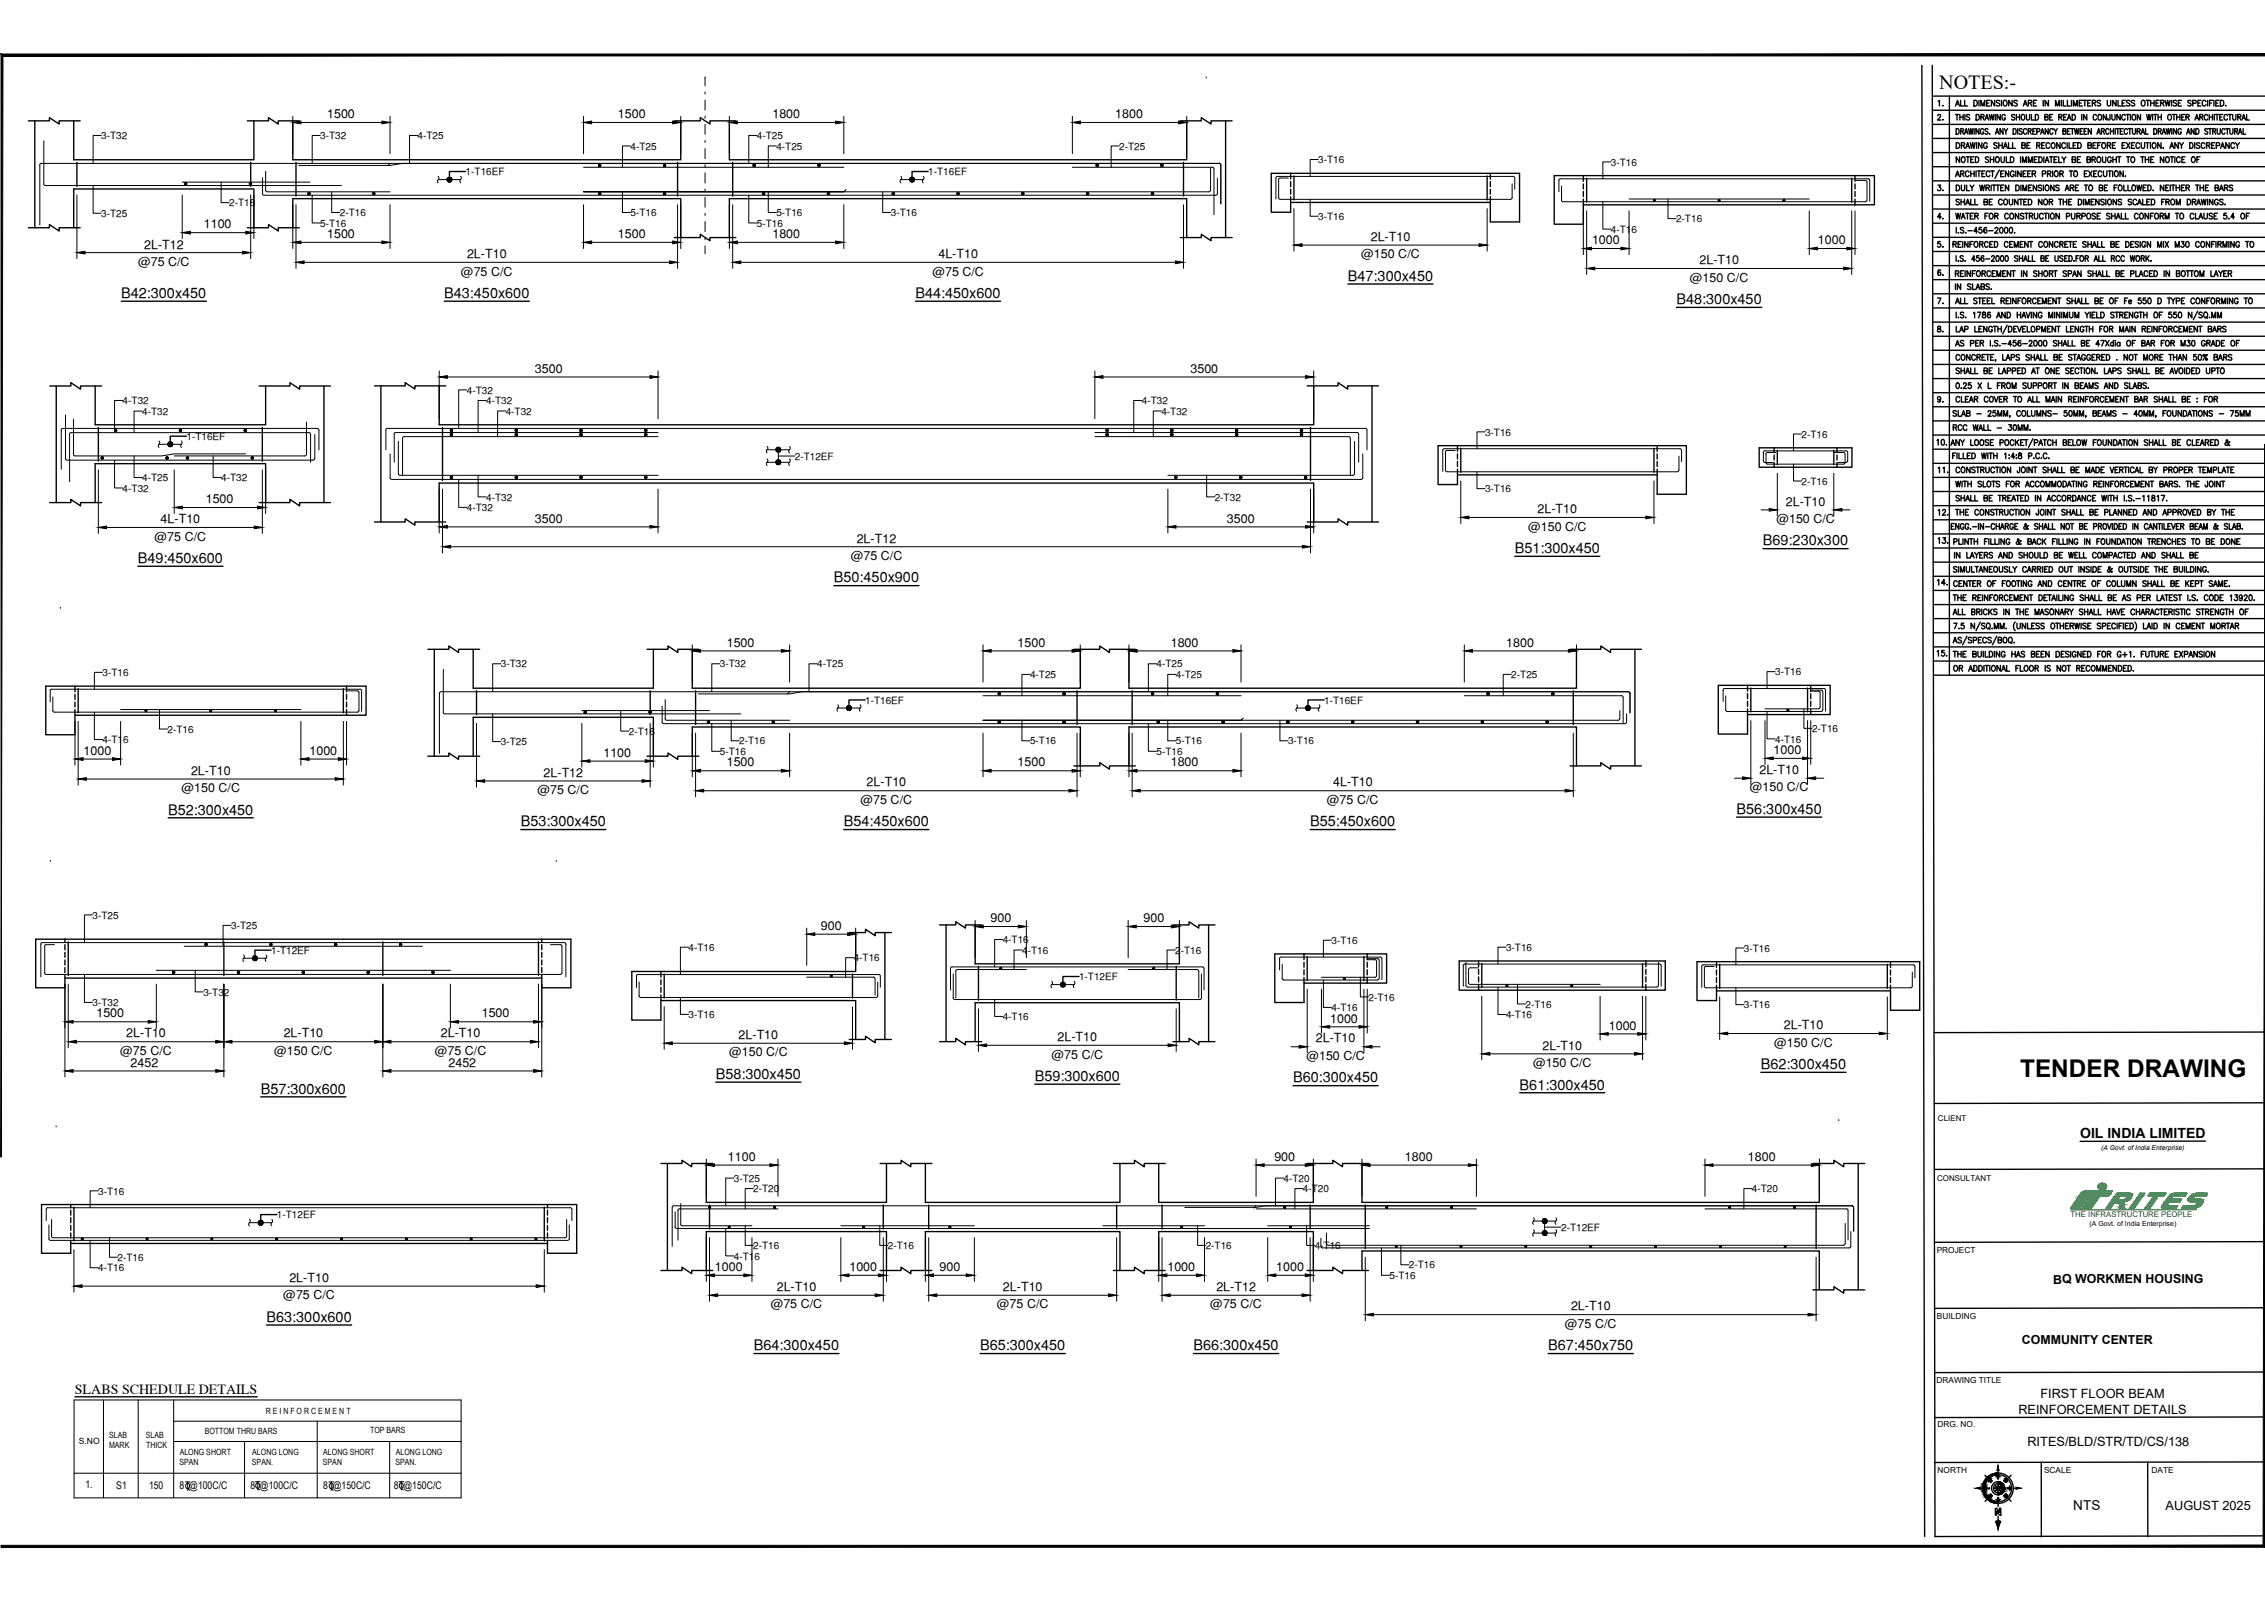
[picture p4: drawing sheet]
<svg xmlns="http://www.w3.org/2000/svg" width="420mm" height="297mm" viewBox="0 0 420 297" stroke-linecap="round" stroke-linejoin="round" font-family="sans-serif">
<defs><g id="words">
<text font-size="4.5" x="374.7" y="199.8">TENDER DRAWING</text>
<g font-size="4">
<text x="358.4" y="23.6">2.</text>
<text x="361.6" y="42" transform="rotate(-90 361.6 42)">4.</text>
<text x="361.6" y="36.7" transform="rotate(-90 361.6 36.7)">3.</text>
<text x="361.6" y="47.3" transform="rotate(-90 361.6 47.3)">5.</text>
<text x="361.6" y="52.2" transform="rotate(-90 361.6 52.2)">6.</text>
<text x="361.6" y="57.5" transform="rotate(-90 361.6 57.5)">7.</text>
<text x="361.6" y="62.8" transform="rotate(-90 361.6 62.8)">8.</text>
<text x="361.6" y="75.8" transform="rotate(-90 361.6 75.8)">9.</text>
</g>
<text font-size="3.7" x="359.7" y="16.6">NOTES:-</text>
<text font-size="3.5" x="361.6" y="20.8" transform="rotate(-90 361.6 20.8)">1.</text>
<g font-size="3.1">
<text x="370.8" y="279" transform="rotate(-90 370.8 279)">NE</text>
<text x="370.8" y="276.2" transform="rotate(-90 370.8 276.2)">SE</text>
<text x="371.5" y="277.6">W</text>
</g>
<g font-size="2.7">
<text x="250" y="52.1">B47:300x450</text>
<text x="22.5" y="55.3">B42:300x450</text>
<text x="82.4" y="55.3">B43:450x600</text>
<text x="169.8" y="55.3">B44:450x600</text>
<text x="311" y="56.4">B48:300x450</text>
<text x="327" y="101.2">B69:230x300</text>
<text x="25.6" y="104.5">B49:450x600</text>
<text x="281" y="102.6">B51:300x450</text>
<text x="154.7" y="108.1">B50:450x900</text>
<text x="31.2" y="151.1">B52:300x450</text>
<text x="96.6" y="153.3">B53:300x450</text>
<text x="156.5" y="153.3">B54:450x600</text>
<text x="243" y="153.3">B55:450x600</text>
<text x="322.1" y="151">B56:300x450</text>
<text x="48.4" y="202.9">B57:300x600</text>
<text x="132.8" y="200.2">B58:300x450</text>
<text x="191.9" y="200.6">B59:300x600</text>
<text x="239.9" y="200.8">B60:300x450</text>
<text x="281.9" y="202.1">B61:300x450</text>
<text x="326.6" y="198.4">B62:300x450</text>
<text x="49.4" y="245.2">B63:300x600</text>
<text x="139.8" y="250.5">B64:300x450</text>
<text x="181.8" y="250.5">B65:300x450</text>
<text x="221.4" y="250.5">B66:300x450</text>
<text x="287.2" y="250.5">B67:450x750</text>
</g>
<g font-size="2.6">
<text x="385.9" y="211.2">OIL INDIA LIMITED</text>
<text x="13.9" y="258.6">SLABS SCHEDULE DETAILS</text>
<text x="367.9" y="277.3">E</text>
</g>
<text font-size="2.5" x="384.6" y="280.1">NTS</text>
<g font-size="2.4">
<text x="374.4" y="262.3">REINFORCEMENT DETAILS</text>
<text x="378.5" y="259.4">FIRST FLOOR BEAM</text>
<text x="376.1" y="268.3">RITES/BLD/STR/TD/CS/138</text>
<text x="401.7" y="280.2">AUGUST 2025</text>
</g>
<g font-size="2.3">
<text x="60.7" y="21.9">1500</text>
<text x="114.6" y="21.9">1500</text>
<text x="143.3" y="21.9">1800</text>
<text x="206.9" y="21.9">1800</text>
<text x="26.7" y="46.1">2L-T12</text>
<text x="37.8" y="42.4">1100</text>
<text x="60.7" y="44.2">1500</text>
<text x="86.6" y="47.9">2L-T10</text>
<text x="114.6" y="44.2">1500</text>
<text x="143.3" y="44.2">1800</text>
<text x="174.1" y="47.9">4L-T10</text>
<text x="252.5" y="47.9">@150 C/C</text>
<text x="254.3" y="44.7">2L-T10</text>
<text x="295.3" y="45.3">1000</text>
<text x="337.2" y="45.3">1000</text>
<text x="25.6" y="49.3">@75 C/C</text>
<text x="85.5" y="51.1">@75 C/C</text>
<text x="173" y="51.1">@75 C/C</text>
<text x="313.5" y="52.3">@150 C/C</text>
<text x="315.3" y="49">2L-T10</text>
<text x="99.2" y="69.1">3500</text>
<text x="220.8" y="69.1">3500</text>
<text x="38.2" y="93.4">1500</text>
<text x="285.2" y="95.2">2L-T10</text>
<text x="331.3" y="93.8">2L-T10</text>
<text x="28.7" y="100.3">@75 C/C</text>
<text x="29.8" y="97.1">4L-T10</text>
<text x="99.2" y="97">3500</text>
<text x="158.9" y="100.7">2L-T12</text>
<text x="227.6" y="97">3500</text>
<text x="283.5" y="98.5">@150 C/C</text>
<text x="329.5" y="97.1">@150 C/C</text>
<text x="157.8" y="103.9">@75 C/C</text>
<text x="134.8" y="120">1500</text>
<text x="188.7" y="120">1500</text>
<text x="217.2" y="120">1800</text>
<text x="279.4" y="120">1800</text>
<text x="15.5" y="140">1000</text>
<text x="35.4" y="143.7">2L-T10</text>
<text x="57.4" y="140">1000</text>
<text x="111.9" y="140.4">1100</text>
<text x="134.8" y="142.2">1500</text>
<text x="188.7" y="142.2">1500</text>
<text x="217.2" y="142.2">1800</text>
<text x="326.4" y="143.6">2L-T10</text>
<text x="329" y="139.9">1000</text>
<text x="33.7" y="147">@150 C/C</text>
<text x="99.7" y="147.3">@75 C/C</text>
<text x="100.8" y="144.2">2L-T12</text>
<text x="159.6" y="149.2">@75 C/C</text>
<text x="160.8" y="145.9">2L-T10</text>
<text x="246.1" y="149.2">@75 C/C</text>
<text x="247.3" y="145.9">4L-T10</text>
<text x="324.6" y="146.8">@150 C/C</text>
<text x="152.3" y="172.5">900</text>
<text x="183.7" y="171.1">900</text>
<text x="212.1" y="171.1">900</text>
<text x="17.9" y="188.8">1500</text>
<text x="89.4" y="188.8">1500</text>
<text x="246.7" y="189.7">1000</text>
<text x="298.4" y="191">1000</text>
<text x="330.9" y="191">2L-T10</text>
<text x="22.3" y="195.7">@75 C/C</text>
<text x="23.4" y="192.5">2L-T10</text>
<text x="24.2" y="197.9">2452</text>
<text x="50.8" y="195.7">@150 C/C</text>
<text x="52.6" y="192.5">2L-T10</text>
<text x="80.7" y="195.7">@75 C/C</text>
<text x="81.8" y="192.5">2L-T10</text>
<text x="83.2" y="197.9">2452</text>
<text x="135.3" y="196">@150 C/C</text>
<text x="137" y="192.8">2L-T10</text>
<text x="195.1" y="196.4">@75 C/C</text>
<text x="196.2" y="193.1">2L-T10</text>
<text x="242.3" y="196.7">@150 C/C</text>
<text x="244.1" y="193.4">2L-T10</text>
<text x="284.4" y="198">@150 C/C</text>
<text x="286.1" y="194.7">2L-T10</text>
<text x="329.1" y="194.2">@150 C/C</text>
<text x="135" y="215.4">1100</text>
<text x="236.4" y="215.4">900</text>
<text x="260.6" y="215.4">1800</text>
<text x="324.2" y="215.4">1800</text>
<text x="53.7" y="237.8">2L-T10</text>
<text x="132.6" y="235.8">1000</text>
<text x="144.1" y="239.5">2L-T10</text>
<text x="157.6" y="235.8">1000</text>
<text x="174.3" y="235.8">900</text>
<text x="186.1" y="239.5">2L-T10</text>
<text x="216.6" y="235.8">1000</text>
<text x="225.6" y="239.6">2L-T12</text>
<text x="236.7" y="235.8">1000</text>
<text x="380.9" y="238.1">BQ WORKMEN HOUSING</text>
<text x="52.6" y="241.1">@75 C/C</text>
<text x="143" y="242.8">@75 C/C</text>
<text x="184.9" y="242.8">@75 C/C</text>
<text x="224.5" y="242.8">@75 C/C</text>
<text x="291.4" y="243.1">2L-T10</text>
<text x="290.3" y="246.4">@75 C/C</text>
<text x="375.1" y="249.4">COMMUNITY CENTER</text>
</g>
<g font-size="2">
<text x="15.9" y="276.1">1.</text>
<text x="21.6" y="276.3">S1</text>
<text x="27.6" y="276.3">150</text>
<text x="33.3" y="276.2">8 @100C/C</text>
<text x="46.4" y="276.2">8 @100C/C</text>
<text x="59.9" y="276.2">8 @150C/C</text>
<text x="73.1" y="276.2">8 @150C/C</text>
</g>
<g font-size="1.9">
<text x="18.8" y="25.8">3-T32</text>
<text x="59.4" y="25.8">3-T32</text>
<text x="77.5" y="25.8">4-T25</text>
<text x="117" y="27.8">4-T25</text>
<text x="140.4" y="25.8">4-T25</text>
<text x="144" y="27.8">4-T25</text>
<text x="207.6" y="27.8">2-T25</text>
<text x="86.4" y="32.5">1-T16EF</text>
<text x="172.2" y="32.5">1-T16EF</text>
<text x="244.5" y="30.3">3-T16</text>
<text x="298.8" y="30.7">3-T16</text>
<text x="18.8" y="40.2">3-T25</text>
<text x="42.5" y="38.3">2-T16</text>
<text x="63" y="40.1">2-T16</text>
<text x="117" y="40.1">5-T16</text>
<text x="144" y="40.1">5-T16</text>
<text x="165.2" y="40.1">3-T16</text>
<text x="244.5" y="40.8">3-T16</text>
<text x="310.9" y="41.2">2-T16</text>
<text x="59.4" y="42">5-T16</text>
<text x="140.4" y="42">5-T16</text>
<text x="298.8" y="43.2">4-T16</text>
<text x="22.8" y="75">4-T32</text>
<text x="26.4" y="76.9">4-T32</text>
<text x="86.6" y="73">4-T32</text>
<text x="90.2" y="75">4-T32</text>
<text x="93.8" y="76.9">4-T32</text>
<text x="211.8" y="75">4-T32</text>
<text x="215.4" y="76.9">4-T32</text>
<text x="34.6" y="81.6">1-T16EF</text>
<text x="275.5" y="80.8">3-T16</text>
<text x="334.2" y="81.2">2-T16</text>
<text x="26.4" y="89.3">4-T25</text>
<text x="41" y="89.3">4-T32</text>
<text x="147.4" y="85.3">2-T12EF</text>
<text x="334.2" y="89.9">2-T16</text>
<text x="22.8" y="91.2">4-T32</text>
<text x="86.6" y="94.8">4-T32</text>
<text x="90.2" y="92.9">4-T32</text>
<text x="225.3" y="92.9">2-T32</text>
<text x="275.5" y="91.3">3-T16</text>
<text x="19" y="125.4">3-T16</text>
<text x="92.9" y="123.8">3-T32</text>
<text x="133.5" y="123.8">3-T32</text>
<text x="151.6" y="123.8">4-T25</text>
<text x="191.1" y="125.8">4-T25</text>
<text x="214.5" y="123.8">4-T25</text>
<text x="218.1" y="125.8">4-T25</text>
<text x="280.4" y="125.8">2-T25</text>
<text x="329.3" y="125.3">3-T16</text>
<text x="160.5" y="130.5">1-T16EF</text>
<text x="245.6" y="130.5">1-T16EF</text>
<text x="19" y="137.9">4-T16</text>
<text x="31.1" y="135.9">2-T16</text>
<text x="116.6" y="136.3">2-T16</text>
<text x="329.3" y="137.8">4-T16</text>
<text x="336.1" y="135.8">2-T16</text>
<text x="92.9" y="138.3">3-T25</text>
<text x="133.5" y="140.1">5-T16</text>
<text x="137.1" y="138.1">2-T16</text>
<text x="191.1" y="138.1">5-T16</text>
<text x="214.5" y="140.1">5-T16</text>
<text x="218.1" y="138.1">5-T16</text>
<text x="238.9" y="138.1">3-T16</text>
<text x="17.2" y="170.4">3-T25</text>
<text x="42.9" y="172.4">3-T25</text>
<text x="50.3" y="177">1-T12EF</text>
<text x="127.7" y="176.4">4-T16</text>
<text x="158.4" y="178.4">4-T16</text>
<text x="186" y="175">4-T16</text>
<text x="189.6" y="176.9">4-T16</text>
<text x="218" y="176.9">2-T16</text>
<text x="247" y="175.1">3-T16</text>
<text x="279.4" y="176.4">3-T16</text>
<text x="323.5" y="176.6">3-T16</text>
<text x="37.7" y="184.7">3-T32</text>
<text x="200.2" y="181.8">1-T12EF</text>
<text x="253.9" y="185.6">2-T16</text>
<text x="17.2" y="186.7">3-T32</text>
<text x="127.7" y="188.9">3-T16</text>
<text x="186" y="189.3">4-T16</text>
<text x="247" y="187.6">4-T16</text>
<text x="279.4" y="188.9">4-T16</text>
<text x="283" y="187">2-T16</text>
<text x="323.5" y="187.1">3-T16</text>
<text x="18.2" y="221.6">3-T16</text>
<text x="136.1" y="219.3">3-T25</text>
<text x="139.7" y="221.2">2-T20</text>
<text x="238.1" y="219.3">4-T20</text>
<text x="241.7" y="221.2">4-T20</text>
<text x="325" y="221.2">4-T20</text>
<text x="51.4" y="226">1-T12EF</text>
<text x="21.8" y="233.9">2-T16</text>
<text x="136.1" y="233.7">4-T16</text>
<text x="139.7" y="231.7">2-T16</text>
<text x="164.7" y="231.7">2-T16</text>
<text x="223.7" y="231.7">2-T16</text>
<text x="243.9" y="231.7">4-T16</text>
<text x="289.6" y="228.4">2-T12EF</text>
<text x="18.2" y="235.9">4-T16</text>
<text x="257.8" y="237.3">5-T16</text>
<text x="261.4" y="235.3">2-T16</text>
</g>
<g font-size="1.6">
<text x="49.3" y="262.4">R E I N F O R C E M E N T</text>
<text x="14.6" y="267.8">S.NO</text>
<text x="20.2" y="268.6">MARK</text>
<text x="20.3" y="266.7">SLAB</text>
<text x="27.1" y="266.7">SLAB</text>
<text x="27.1" y="268.7">THICK</text>
<text x="33.3" y="269.9">ALONG SHORT</text>
<text x="38" y="266">BOTTOM THRU BARS</text>
<text x="46.8" y="269.9">ALONG LONG</text>
<text x="60" y="269.9">ALONG SHORT</text>
<text x="68.6" y="265.9">TOP BARS</text>
<text x="73.4" y="269.9">ALONG LONG</text>
<text x="33.3" y="271.8">SPAN</text>
<text x="46.7" y="271.8">SPAN.</text>
<text x="59.9" y="271.8">SPAN</text>
<text x="73.4" y="271.8">SPAN.</text>
</g>
<g font-size="1.5">
<text x="359.5" y="207.9">CLIENT</text>
<text x="359.3" y="219.1">CONSULTANT</text>
<text x="359.3" y="232.5">PROJECT</text>
<text x="359.3" y="244.8">BUILDING</text>
<text x="359.2" y="256.6">DRAWING TITLE</text>
<text x="359.4" y="264.7">DRG. NO.</text>
<text x="359.4" y="273.3">NORTH</text>
<text x="379.2" y="273.2">SCALE</text>
<text x="399.1" y="273.2">DATE</text>
</g>
<text font-size="1.4" fill="#009926" x="384.1" y="225.9">THE INFRASTRUCTURE PEOPLE</text>
<text font-size="1.3" x="387.6" y="227.5">(A Govt. of India Enterprise)</text>
<text font-size="1.2" x="389.8" y="213.3">(A Govt. of India Enterprise)</text>
</g></defs>
<!-- layer: FORMATDRG -->
<g fill="#000" stroke="#000" stroke-width=".19">
<path d="M420.2 82.4v204.7l-.4-.4z"/>
<path d="M.2 10l.4 .4-.4 204.3zM.2 10l.4 .4 419.6-.4zM.6 10.4l419.6-.4v.4z"/>
<path d="M.2 287.1h420l-.4-.4zM.2 286.7h419.6l-419.6 .4z"/>
</g>
<g fill="#009926" stroke="#009926" stroke-width=".19">
<path d="M389.9 219.6h.2z"/>
<path d="M389.8 219.6h.3z"/>
<path d="M389.3 219.8h1.3z"/>
<path d="M389.3 219.9h1.4z"/>
<path d="M389.2 219.9h1.5z"/>
<path d="M389.2 220.3h1.5z"/>
<path d="M389.3 220.5h1.3z"/>
<path d="M389.4 220.6h1.1z"/>
<path d="M389.6 220.6h.8z"/>
<path d="M389.7 220.7h.5z"/>
<path d="M389.8 220.7h.3z"/>
<path d="M386.8 220.9h5z"/>
<path d="M392.2 222h.9z"/>
<path d="M394.6 222h.1z"/>
<path d="M388.5 222.1h.2z"/>
<path d="M388.3 222.1h1.1z"/>
<path d="M394 222.6h.9z"/>
<path d="M391.3 223.3h.8l-.6 .9z"/>
<path d="M393.2 224h.8v.2z"/>
<path d="M384.8 223.2h1.7l-.7 1z"/>
<path d="M387.6 222.3h1.7l-1.4 1.9z"/>
<path d="M392.7 221.4h2.5z"/>
<path d="M392.5 221.7h3l.1 .2z"/>
<path d="M397 221.4h.8l-.2 .5z"/>
<path d="M398.8 221.4h3z"/>
<path d="M398.8 221.4h3l-.4 .5z"/>
<path d="M399.5 222l.7 .1z"/>
<path d="M399.4 222.1h.8l-1.4 2.1z"/>
<path d="M402.3 222h.7z"/>
<path d="M402.3 223h2.1z"/>
<path d="M402 223.7h.1z"/>
<path d="M401 224.1h2.7z"/>
<path d="M403.4 221.4h2.2z"/>
<path d="M402.5 221.7h2.9v.2z"/>
<path d="M406.5 221.7h2.8v.2z"/>
<path d="M406.3 222h.7z"/>
<path d="M408 222.5h.2z"/>
<path d="M407.1 223.7h1z"/>
<path d="M404.8 224.1h2.5z"/>
<path d="M389.9 219.6h.1zM389.9 219.6h.1zM389.9 219.6h.1zM389.9 219.6h.1z"/>
<path d="M389.9 219.6h.2zM389.9 219.6h.2zM389.8 219.6h.3z"/>
<path d="M389.8 219.6h.3zM389.8 219.6h.3zM389.8 219.6h.3zM389.8 219.6h.3z"/>
<path d="M389.8 219.6h.3zM389.8 219.6h.3zM389.8 219.6h.3zM389.8 219.6h.3z"/>
<path d="M389.8 219.6h.3zM389.8 219.6h.3zM389.8 219.6h.3z"/>
<path d="M389.8 219.6h.4zM389.8 219.6h.4zM389.7 219.6h.5zM389.7 219.6h.5z"/>
<path d="M389.7 219.6h.5zM389.7 219.6h.5zM389.7 219.6h.5zM389.7 219.6h.5z"/>
<path d="M389.7 219.6h.5zM389.7 219.6h.5zM389.7 219.6h.5zM389.7 219.6h.5z"/>
<path d="M389.7 219.6h.5zM389.7 219.6h.5zM389.7 219.6h.5zM389.7 219.6h.5z"/>
<path d="M389.7 219.6h.6zM389.6 219.6h.7z"/>
<path d="M389.6 219.6h.7zM389.6 219.6h.7z"/>
<path d="M389.6 219.6h.7zM389.6 219.6h.7z"/>
<path d="M389.6 219.6h.7zM389.6 219.6h.7z"/>
<path d="M389.6 219.6h.7zM389.6 219.6h.7zM389.6 219.6h.7zM389.6 219.6h.7z"/>
<path d="M389.6 219.6h.8zM389.6 219.6h.8z"/>
<path d="M389.6 219.6l.8 .1zM389.6 219.7h.8z"/>
<path d="M389.6 219.7h.8zM389.5 219.7h.9zM389.5 219.7h.9zM389.5 219.7h.9z"/>
<path d="M389.5 219.7h.9zM389.5 219.7h.9zM389.5 219.7h.9zM389.5 219.7h.9z"/>
<path d="M389.5 219.7h.9zM389.5 219.7h.9z"/>
<path d="M389.5 219.7h.9zM389.5 219.7h.9z"/>
<path d="M389.5 219.7h.9zM389.5 219.7h.9z"/>
<path d="M389.5 219.7h1zM389.5 219.7h1z"/>
<path d="M389.5 219.7h1zM389.4 219.7h1.1z"/>
<path d="M389.4 219.7h1.1zM389.4 219.7h1.1z"/>
<path d="M389.4 219.7h1.1zM389.4 219.7h1.1zM389.4 219.7h1.1zM389.4 219.7h1.1z"/>
<path d="M389.4 219.7h1.1zM389.4 219.7h1.1z"/>
<path d="M389.4 219.7h1.1zM389.4 219.7h1.1z"/>
<path d="M389.4 219.7l1.1 .1zM389.4 219.7l1.1 .1z"/>
<path d="M389.4 219.8h1.1zM389.4 219.8h1.1z"/>
<path d="M389.4 219.8h1.1zM389.4 219.8h1.1zM389.4 219.8h1.1zM389.4 219.8h1.1z"/>
<path d="M389.4 219.8h1.2zM389.4 219.8h1.2zM389.3 219.8h1.3zM389.3 219.8h1.3z"/>
<path d="M389.3 219.8h1.3zM389.3 219.8h1.3zM389.3 219.8h1.3z"/>
<path d="M389.3 219.8h1.3zM389.3 219.8h1.3zM389.3 219.8h1.3zM389.3 219.8h1.3z"/>
<path d="M389.3 219.8h1.3zM389.3 219.8h1.3zM389.3 219.8h1.3zM389.3 219.8h1.3z"/>
<path d="M389.3 219.8l1.3 .1zM389.3 219.8l1.3 .1zM389.3 219.9h1.3zM389.3 219.9h1.3z"/>
<path d="M389.3 219.9h1.4zM389.3 219.9h1.4z"/>
<path d="M389.3 219.9h1.4zM389.3 219.9h1.4zM389.3 219.9h1.4z"/>
<path d="M389.3 219.9h1.4zM389.3 219.9h1.4zM389.3 219.9h1.4zM389.3 219.9h1.4z"/>
<path d="M389.3 219.9h1.4zM389.2 219.9h1.5z"/>
<path d="M389.2 219.9h1.5zM389.2 219.9h1.5zM389.2 219.9h1.5zM389.2 219.9h1.5z"/>
<path d="M389.2 219.9h1.5zM389.2 219.9h1.5zM389.2 219.9h1.5z"/>
<path d="M389.2 219.9l1.5 .1zM389.2 219.9l1.5 .1z"/>
<path d="M389.2 220h1.5zM389.2 220h1.5z"/>
<path d="M389.2 220h1.5zM389.2 220h1.5zM389.2 220h1.5zM389.2 220h1.5z"/>
<path d="M389.2 220h1.5zM389.2 220h1.5zM389.2 220h1.5zM389.2 220h1.5z"/>
<path d="M389.2 220h1.5zM389.2 220h1.5zM389.2 220h1.5zM389.2 220h1.5z"/>
<path d="M389.2 220l1.5 .1zM389.2 220l1.5 .1zM389.2 220.1h1.5zM389.2 220.1h1.5z"/>
<path d="M389.2 220.1h1.5zM389.2 220.1h1.5zM389.2 220.1h1.5zM389.2 220.1h1.5z"/>
<path d="M389.2 220.1h1.5zM389.2 220.1h1.5zM389.2 220.1h1.5zM389.2 220.1h1.5z"/>
<path d="M389.2 220.1h1.5zM389.2 220.1h1.5zM389.2 220.1h1.5zM389.2 220.1h1.5z"/>
<path d="M389.2 220.1h1.5zM389.2 220.1h1.5zM389.2 220.1h1.5zM389.2 220.1h1.5z"/>
<path d="M389.2 220.1l1.5 .1zM389.2 220.1l1.5 .1zM389.2 220.2h1.5zM389.2 220.2h1.5z"/>
<path d="M389.2 220.2h1.5zM389.2 220.2h1.5zM389.2 220.2h1.5zM389.2 220.2h1.5z"/>
<path d="M389.2 220.2h1.5zM389.2 220.2h1.5zM389.2 220.2h1.5zM389.2 220.2h1.5z"/>
<path d="M389.2 220.2h1.5zM389.2 220.2h1.5zM389.2 220.2h1.5zM389.2 220.2h1.5z"/>
<path d="M389.2 220.2h1.5zM389.2 220.2h1.5z"/>
<path d="M389.2 220.2l1.5 .1zM389.2 220.2l1.5 .1zM389.2 220.3h1.5zM389.2 220.3h1.5z"/>
<path d="M389.2 220.3h1.5zM389.2 220.3h1.5zM389.2 220.3h1.5z"/>
<path d="M389.2 220.3h1.5zM389.2 220.3h1.5z"/>
<path d="M389.2 220.3h1.5zM389.2 220.3h1.5zM389.2 220.3h1.5zM389.2 220.3h1.5z"/>
<path d="M389.2 220.3h1.5zM389.2 220.3h1.5zM389.2 220.3h1.5zM389.2 220.3h1.5z"/>
<path d="M389.2 220.3l1.5 .1zM389.2 220.3l1.5 .1zM389.2 220.4h1.5zM389.2 220.4h1.5z"/>
<path d="M389.2 220.4h1.5zM389.2 220.4h1.5zM389.2 220.4h1.5zM389.2 220.4h1.5z"/>
<path d="M389.2 220.4h1.5zM389.2 220.4h1.5z"/>
<path d="M389.3 220.4h1.4zM389.3 220.4h1.4z"/>
<path d="M389.3 220.4h1.4zM389.3 220.4h1.4zM389.3 220.4h1.4zM389.3 220.4h1.4z"/>
<path d="M389.3 220.4h1.4zM389.3 220.4h1.3zM389.3 220.4h1.3zM389.3 220.4h1.3z"/>
<path d="M389.3 220.4l1.3 .1zM389.3 220.4l1.3 .1z"/>
<path d="M389.3 220.5h1.3zM389.3 220.5h1.3z"/>
<path d="M389.3 220.5h1.3zM389.3 220.5h1.3zM389.3 220.5h1.3zM389.3 220.5h1.3z"/>
<path d="M389.3 220.5h1.3zM389.3 220.5h1.3zM389.3 220.5h1.3z"/>
<path d="M389.3 220.5h1.3zM389.3 220.5h1.3z"/>
<path d="M389.3 220.5h1.3zM389.3 220.5h1.3z"/>
<path d="M389.3 220.5h1.3zM389.3 220.5h1.2zM389.4 220.5h1.1zM389.4 220.5h1.1z"/>
<path d="M389.4 220.5h1.1zM389.4 220.5h1.1z"/>
<path d="M389.4 220.5h1.1zM389.4 220.5h1.1z"/>
<path d="M389.4 220.5l1.1 .1zM389.4 220.5l1.1 .1z"/>
<path d="M389.4 220.6h1.1zM389.4 220.6h1.1z"/>
<path d="M389.4 220.6h1.1zM389.4 220.6h1.1z"/>
<path d="M389.4 220.6h1.1zM389.4 220.6h1.1zM389.4 220.6h1.1z"/>
<path d="M389.4 220.6h1.1zM389.4 220.6h1.1z"/>
<path d="M389.4 220.6h1.1zM389.4 220.6h1.1z"/>
<path d="M389.5 220.6h.9zM389.5 220.6h1z"/>
<path d="M389.5 220.6h.9zM389.5 220.6h.9z"/>
<path d="M389.5 220.6h.9zM389.5 220.6h.9z"/>
<path d="M389.5 220.6h.9zM389.5 220.6h.9zM389.5 220.6h.9zM389.5 220.6h.9z"/>
<path d="M389.5 220.6h.9zM389.5 220.6h.9zM389.5 220.6h.9zM389.5 220.6h.9z"/>
<path d="M389.5 220.6h.9zM389.5 220.6h.9zM389.6 220.6h.8z"/>
<path d="M389.6 220.6h.8zM389.6 220.6l.7 .1zM389.6 220.7h.7zM389.6 220.7h.7z"/>
<path d="M389.6 220.7h.7zM389.6 220.7h.7zM389.6 220.7h.7zM389.6 220.7h.7z"/>
<path d="M389.6 220.7h.7zM389.6 220.7h.7zM389.6 220.7h.7zM389.6 220.7h.7z"/>
<path d="M389.6 220.7h.7zM389.6 220.7h.6zM389.7 220.7h.5zM389.7 220.7h.5z"/>
<path d="M389.7 220.7h.5zM389.7 220.7h.5zM389.7 220.7h.5z"/>
<path d="M389.7 220.7h.5zM389.7 220.7h.5zM389.7 220.7h.5zM389.7 220.7h.5z"/>
<path d="M389.7 220.7h.5zM389.7 220.7h.5zM389.7 220.7h.5zM389.7 220.7h.5z"/>
<path d="M389.7 220.7h.5zM389.7 220.7h.4zM389.8 220.7h.3z"/>
<path d="M389.8 220.7h.3zM389.8 220.7h.3z"/>
<path d="M389.8 220.7h.3zM389.8 220.7h.3z"/>
<path d="M389.8 220.7h.3zM389.8 220.7h.3zM389.8 220.7h.3zM389.8 220.7h.3z"/>
<path d="M389.8 220.7h.3zM389.8 220.7h.3zM389.8 220.7h.3z"/>
<path d="M389.9 220.7h.2zM389.9 220.7h.1z"/>
<path d="M389.9 220.7h.1zM389.9 220.7h.1z"/>
<path d="M389.9 220.7h.1zM389.9 220.7h.1z"/>
<path d="M386.8 220.9h5zM386.6 221h5.2z"/>
<path d="M386.6 221h5.2zM386.4 221.1h5.3z"/>
<path d="M386.4 221.1l5.2 .1 .1-.1zM386.2 221.2l.2-.1 5.2 .1z"/>
<path d="M386.2 221.2l5.4 .2v-.2zM386.2 221.2l5.4 .2h-5.6z"/>
<path d="M386 221.4l5.5 .1 .1-.1zM386 221.4l5.5 .1h-5.5z"/>
<path d="M386 221.5l5.3 .2 .2-.2zM386 221.5l5.3 .2h-5.5z"/>
<path d="M385.8 221.7h5.5zM385.8 221.7l5.4 .1h-5.4z"/>
<path d="M385.8 221.8h5.4zM385.8 221.8l5.3 .1z"/>
<path d="M385.7 221.9h5.4zM385.7 221.9h4.8z"/>
<path d="M385.7 221.9h4.8zM385.7 221.9h2.1z"/>
<path d="M385.7 221.9h2.1zM385.7 221.9l1.8 .1z"/>
<path d="M394.6 222l.8 .1zM394.6 222l.8 .1z"/>
<path d="M392.2 222l.9 .1zM392.2 222l.9 .1z"/>
<path d="M388.5 222.1h.9zM388.3 222.1h1.1zM388.2 222.1h1.2z"/>
<path d="M385.7 222l1.6 .1 .2-.1zM385.7 222l1.6 .1h-1.7z"/>
<path d="M388.2 222.1h1.2zM387.9 222.2h1.5z"/>
<path d="M394.6 222.1l.7 .1 .1-.1zM394.6 222.1l.7 .1h-.8z"/>
<path d="M387.9 222.2l1.4 .1 .1-.1zM387.6 222.3l.3-.1 1.4 .1z"/>
<path d="M394.5 222.2h.8zM394.5 222.2l.8 .1h-.9z"/>
<path d="M394.4 222.3h.9zM394.4 222.3h.8z"/>
<path d="M392.2 222.1l.7 .3 .2-.3zM392.2 222.1l.7 .3h-.9z"/>
<path d="M392 222.4h.9zM392 222.4h.8h-.9z"/>
<path d="M385.6 222.1l1.5 .4 .2-.4zM385.6 222.1l1.5 .4h-1.8z"/>
<path d="M394.4 222.3l.7 .2 .1-.2zM394.4 222.3l.7 .2h-.8z"/>
<path d="M394.3 222.5h.8zM394.3 222.5h.8z"/>
<path d="M391.9 222.4h.9zM391.9 222.4l.9 .1z"/>
<path d="M394.2 222.5h.9zM394.1 222.6h.9z"/>
<path d="M391.9 222.5l.9 .1zM391.9 222.5l.9 .1z"/>
<path d="M394.1 222.6h.9zM394 222.6h.9zM392.8 222.6h2.1z"/>
<path d="M391.8 222.6h1zM391.8 222.6h1z"/>
<path d="M391.8 222.6l3 .1 .1-.1zM391.8 222.6l3 .1h-3.1z"/>
<path d="M391.7 222.7l2.7 .2 .4-.2zM391.7 222.7l2.7 .2h-2.8z"/>
<path d="M391.6 222.9h2.8zM391.6 222.9h2.6z"/>
<path d="M391.6 222.9h2.6zM391.6 222.9l2.5 .1z"/>
<path d="M391.6 223l2.5 .1v-.1zM391.6 223l2.5 .1h-2.6z"/>
<path d="M391.5 223.1h2.6zM391.5 223.1h2.6z"/>
<path d="M392.2 223.1h1.9zM392.2 223.1h1.9z"/>
<path d="M391.4 223.1h.8zM391.4 223.1h.8z"/>
<path d="M393.2 223.1l.9 .1zM393.2 223.1l.9 .1z"/>
<path d="M385.3 222.5l1.2 .7 .6-.7zM385.3 222.5l1.2 .7h-1.7z"/>
<path d="M391.4 223.1l.7 .2 .1-.2zM391.4 223.1l.7 .2h-.7z"/>
<path d="M393.2 223.2l.9 .1v-.1zM393.2 223.2l.9 .1h-.8z"/>
<path d="M391.4 223.3h.7zM391.4 223.3h.7z"/>
<path d="M393.3 223.3l.8 .2v-.2zM393.3 223.3l.8 .2h-.9z"/>
<path d="M393.2 223.5h.9zM393.2 223.5h.9z"/>
<path d="M393.2 223.5l.8 .5 .1-.5zM393.2 223.5l.8 .5h-.8z"/>
<path d="M391.3 223.3l-.6 .9h.8zM390.7 224.2h.8z"/>
<path d="M396.6 222l-.7 2.2 1.5-2.2zM396.6 222l-.7 2.2h-.9z"/>
<path d="M393.1 224.2h.9zM393.2 224l.8 .2h-.9z"/>
<path d="M395 224.2h.9zM395.5 224.2h.4zM395 224.2h.9z"/>
<path d="M384.8 223.2l-.7 1h1.7zM384.1 224.2h1.7z"/>
<path d="M387.6 222.3l-1.4 1.9h1.7zM386.2 224.2h1.7z"/>
<path d="M392.7 221.4h2.6zM392.7 221.4h2.6z"/>
<path d="M392.7 221.4l2.7 .1zM392.7 221.4l2.7 .1z"/>
<path d="M392.6 221.5l2.9 .1-.1-.1zM392.6 221.5l2.9 .1h-2.9z"/>
<path d="M392.6 221.6l2.9 .1v-.1zM392.6 221.6l2.9 .1h-3z"/>
<path d="M392.5 221.7l-.1 .2h3.2zM392.4 221.9h3.2z"/>
<path d="M397 221.4l-.3 .5h.9zM396.7 221.9h.9z"/>
<path d="M398.5 221.9h2.9zM398.8 221.4l2.6 .5h-2.9z"/>
<path d="M397.9 224.2h.9zM399.4 222.1l-.6 2.1h-.9z"/>
<path d="M402.3 222l.5 .5 .2-.5zM402.3 222l.5 .5h-.8z"/>
<path d="M402 222.5h2.7zM402 222.5h2.7z"/>
<path d="M401.9 222.5l2.6 .3 .2-.3zM401.9 222.5l2.6 .3h-2.8z"/>
<path d="M401.7 222.8l2.7 .2 .1-.2zM401.7 222.8l2.7 .2h-2.8z"/>
<path d="M401.6 223h.7zM401.6 223h.7z"/>
<path d="M401.5 223l.6 .3 .2-.3zM401.5 223l.6 .3h-.8z"/>
<path d="M401.3 223.3l.7 .1 .1-.1zM401.3 223.3l.7 .1h-.8z"/>
<path d="M401.2 223.4l.8 .1v-.1zM401.2 223.4l.8 .1h-.8z"/>
<path d="M401.2 223.5h.8zM401.2 223.5l.7 .1zM401.1 223.6h.8zM401.1 223.6h.8z"/>
<path d="M401.1 223.6l.9 .1zM401.1 223.6l.9 .1z"/>
<path d="M401.1 223.7h2.9zM401.1 223.7h2.9z"/>
<path d="M401.1 223.7l2.7 .1 .2-.1zM401.1 223.7l2.7 .1h-2.8z"/>
<path d="M401 223.8l2.8 .2v-.2zM401 223.8l2.8 .2h-2.8z"/>
<path d="M401 224h2.8zM401 224l2.7 .1z"/>
<path d="M401 224.1l2.6 .1zM401.2 224.2h2.4z"/>
<path d="M403.4 221.4h2.2zM403.2 221.4h2.4z"/>
<path d="M403.2 221.4h2.4zM403 221.4h2.6z"/>
<path d="M403 221.4h2.6zM402.8 221.5h2.8z"/>
<path d="M402.8 221.5l2.7 .1 .1-.1zM402.7 221.6l.1-.1 2.7 .1z"/>
<path d="M402.7 221.6l2.7 .1 .1-.1zM402.5 221.7l.2-.1 2.7 .1z"/>
<path d="M402.5 221.7l-.1 .2h3zM402.4 221.9h3z"/>
<path d="M407.4 221.4h2zM407.2 221.4h2.2z"/>
<path d="M407.2 221.4h2.2zM407 221.5h2.4z"/>
<path d="M407 221.5l2.4 .1v-.1zM406.7 221.6l.3-.1 2.4 .1z"/>
<path d="M406.7 221.6l2.6 .1 .1-.1zM406.5 221.7l.2-.1 2.6 .1z"/>
<path d="M406.4 221.9h2.9zM406.5 221.7l2.8 .2h-2.9z"/>
<path d="M406.3 222h.7zM406.1 222.1h.9z"/>
<path d="M406.1 222.1h.9zM406.1 222.1l.8 .1z"/>
<path d="M406.1 222.2l.8 .1v-.1zM406.1 222.2l.8 .1h-.9z"/>
<path d="M406 222.3h.9zM406 222.3h.8z"/>
<path d="M406 222.3l.9 .1zM406 222.3l.9 .1z"/>
<path d="M406 222.4h.9zM406 222.4h.9z"/>
<path d="M405.9 222.4h1zM405.9 222.4h1z"/>
<path d="M408 222.5h.2zM407.6 222.5h.6z"/>
<path d="M405.9 222.4l1.7 .1zM405.9 222.4l1.7 .1z"/>
<path d="M405.9 222.5h2.4zM405.9 222.5h2.4z"/>
<path d="M405.9 222.5h2.5zM405.9 222.5h2.5z"/>
<path d="M405.9 222.5l2.7 .1zM405.9 222.5l2.7 .1z"/>
<path d="M405.9 222.6h2.7zM405.9 222.6h2.7z"/>
<path d="M405.9 222.6l2.7 .1zM405.9 222.6l2.7 .1z"/>
<path d="M405.9 222.7h2.8zM405.9 222.7h2.8z"/>
<path d="M405.9 222.7l2.8 .1zM405.9 222.7l2.8 .1z"/>
<path d="M406 222.8h2.7zM406 222.8l2.7 .1zM406.1 222.9h2.6zM406.1 222.9h2.6z"/>
<path d="M406.1 222.9h2.6zM406.1 222.9l2.5 .1z"/>
<path d="M406.2 223h2.4zM406.2 223h2.4z"/>
<path d="M407.4 223h1.2zM407.4 223h1.2z"/>
<path d="M407.6 223l1 .1v-.1zM407.6 223l1 .1h-.9z"/>
<path d="M407.7 223.1l.8 .1 .1-.1zM407.7 223.1l.8 .1h-.9z"/>
<path d="M407.6 223.2h.9zM407.6 223.2l.9 .1h-.9zM407.6 223.3h.9zM407.6 223.3h.9z"/>
<path d="M407.6 223.3l.7 .2 .2-.2zM407.6 223.3l.7 .2h-.8z"/>
<path d="M407.5 223.5l.7 .1 .1-.1zM407.4 223.6l.1-.1 .7 .1z"/>
<path d="M407.4 223.6h.8zM407.4 223.6h.8z"/>
<path d="M407.4 223.6h.8zM407.2 223.6h1z"/>
<path d="M407.2 223.6h1zM407.1 223.7h1zM405.2 223.7h2.9z"/>
<path d="M405.2 223.7h2.9zM405 223.7h3.1z"/>
<path d="M405 223.7l3 .1 .1-.1zM405 223.7l3 .1h-3z"/>
<path d="M405 223.8h3zM405 223.8h2.9z"/>
<path d="M404.9 223.8l2.8 .2 .2-.2zM404.9 223.8l2.8 .2h-2.9z"/>
<path d="M404.8 224l2.7 .1 .2-.1zM404.8 224l2.7 .1h-2.7z"/>
<path d="M404.8 224.1h2.7zM404.8 224.1h2.5z"/>
<path d="M404.8 224.2h2.3zM404.8 224.1l2.3 .1z"/>
</g>
<g fill="none" stroke="#000" stroke-width=".25">
<path d="M356.5 12.1l.5 273M358.4 12.1l.5 273M420.2 191.5l-61.4 .1M409.1 211.7l-23.2 .1M420.2 204.6l-61.4 .1M420.2 216.9l-61.4 .1M420.2 230.4l-61.4 .1M420.2 254.6l-61.3 .1M420.2 242.6l-61.3 .1M378.7 271.3v13.8M398.4 271.3v13.8M420.2 262.9l-61.3 .1"/>
<path d="M420.2 271.2l-61.3 .1M420.2 285l-61.3 .1"/>
</g>
<g fill="none" stroke="#009926" stroke-width=".25">
<path d="M389.4 219.7a.75 .75 0 0 1 .8-.1 .75 .75 0 0 1 .5 .8 .76 .76 0 0 1-.9 .3 .76 .76 0 0 1-.6-.8zM386.2 221.2l.6-.3h5a1.11 1.11 0 0 1-1.3 1l-3 .1-1.7 2.2h-1.7zM387.6 222.3l.6-.2h1.2l-1.5 2.2-1.7-.1zM392.2 222h.9l-.3 .6h1.2l.2-.1 .4-.5 .8 .1a1.41 1.41 0 0 1-1.3 .9l-.1 1.2h-.9l.1-1.1h-1l-.7 1.1h-.8zM392.7 221.4h2.5l.2 .1 .2 .4h-3.2zM396.6 222.1h.8l-1.5 2.1h-.9zM397.1 221.4h.7l-.2 .5h-.9zM398.8 221.4h3l-.4 .5h-2.9zM399.5 222.1h.7l-1.4 2.1h-.9zM402.3 222.1l.7-.1-.2 .5h1.9l-.4 .5h-2l-.3 .6v.1h2l-.4 .5h-2.4l-.2-.1 .1-.5zM402.5 221.7l.3-.2 .6-.1h2.2l-.3 .5h-2.9zM406.1 222.1l.9-.1-.2 .4 .1 .1h1.5l.3 .2a1.81 1.81 0 0 1-1.6 1.5l-2.3-.1 .2-.4h2.1a.46 .46 0 0 0 .5-.7l-1.5-.1a.35 .35 0 0 1-.1-.5z"/>
<path d="M406.5 221.8l1-.4h1.9l-.1 .5h-2.9zM407.4 224.4l-23.2 .1"/>
</g>
<!-- layer: 0 -->
<g fill="none" stroke="#000" stroke-width=".25">
<path d="M86.4 31.8h-3v1.5M172.2 31.8h-3v1.5M34.6 80.9h-3v1.5M160.5 129.9h-3v1.5M245.6 129.9h-3v1.5M50.3 176.3h-3v1.5M200.2 181.2h-3v1.5M51.4 225.3h-3v1.6M370.1 279.9h.3l.5 .7v-.8h.2l.1 1.3h-.3l-.5-.8v.8h-.3zM373.1 273.7l-.5 .4M370.6 281.4v.7"/>
<circle cx="370.6" cy="276.1" r="1.22"/>
<circle cx="370.6" cy="276.1" r="2.51"/>
<circle cx="370.6" cy="276.1" r="2.83"/>
</g>
<g fill="#000" stroke="#000" stroke-width=".19">
<path d="M366.6 276.1l.7 .2-.1-.2zM366.6 276.1l.7-.2-.1 .2z"/>
<path d="M370.6 272.1l.2 .7-.2-.1zM370.6 272.1l-.2 .7 .2-.1z"/>
<path d="M370.6 282.1v1.6l.6-1.5zM370.1 282.3l.5-.2v1.6z"/>
</g>
<!-- layer: THIN-L -->
<g fill="none" stroke="#000" stroke-width=".25">
<path d="M358.5 17.8h61.7M358.5 28.3h61.7M358.5 25.7h61.7M358.5 23.1h61.7M358.5 20.5h61.7M358.5 30.9h61.7M358.5 33.6h61.7M358.5 38.8h61.7M358.5 36.2h61.7M358.5 49.3h61.7M358.5 44h61.7M358.5 41.4h61.7"/>
<path d="M358.5 46.7h61.7M358.5 51.9h61.7M358.5 59.8h61.7M358.5 54.5h61.7M358.5 57.1h61.7M358.5 62.4h61.7M358.5 72.9h61.7M358.5 70.2h61.7M358.5 67.6h61.7M358.5 65h61.7M358.6 75.5h61.6M358.6 78.1h61.6"/>
<path d="M358.6 86h61.6M358.6 80.7h61.6M358.6 83.3h61.6M358.6 93.8h61.6M358.6 91.2h61.6M358.6 96.4h61.6M358.6 88.6h61.6M358.6 99.1h61.6M358.6 104.3h61.6M358.6 106.9h61.6M358.6 101.7h61.6M358.6 109.5h61.6"/>
<path d="M358.6 112.2h61.6M358.6 117.4h61.6M358.6 114.8h61.6M358.6 120h61.6M358.6 125.3h61.6M358.6 122.6h61.6"/>
</g>
<!-- layer: text -->
<g fill="none" stroke="#000" stroke-width=".25">
<path d="M362.8 19.7l.3-1.1 .4 1.1M362.9 19.3h.4M363.7 18.6v1.1h.5M364.4 18.6v1.1h.6M366.2 18.6a.54 .54 0 0 1 .6 .5 .54 .54 0 0 1-.6 .6zM367.1 18.6v1.1M367.5 19.7v-1.1l.3 1.1 .4-1.1v1.1M368.5 19.1h.4M369.1 18.6h-.6v1.1h.6M370 18.6v1.1l-.6-1.1v1.1M371 18.8l-.3-.2-.4 .2 .1 .2 .6 .4a.34 .34 0 0 1-.3 .3 .34 .34 0 0 1-.4-.2M371.3 18.6v1.1"/>
<path d="M371.8 18.7a.48 .48 0 0 1 .5 .4 .48 .48 0 0 1-.5 .5l-.2-.3zM373.3 18.6v1.1l-.7-1.1v1.1M374.2 18.8l-.2-.2-.3 .1-.1 .3 .5 .2 .1 .3-.2 .2-.4-.2M375.3 19.7l.4-1.1 .3 1.1M375.5 19.3h.4M376.3 19.1h.5v-.4l-.5-.1v1.1M376.6 19.1l.3 .6M377.2 19.1h.4M377.8 18.6h-.6v1.1h.6M379 18.6v1.1M380 18.6v1.1l-.6-1.1v1.1M381.3 19.7v-1.1l.4 1.1 .3-1.1v1.1"/>
<path d="M382.4 18.6v1.1M382.7 18.6v1.1h.6M383.5 18.6v1.1h.5M384.3 18.6v1.1M384.6 19.7v-1.1l.4 1.1 .3-1.1v1.1M385.7 19.1h.4M386.3 18.6h-.6v1.1h.6M386.4 18.6h.7M386.7 18.6v1.1M387.3 19.1h.3M387.9 18.6h-.6v1.1h.6M388.1 19.1h.6v-.4l-.6-.1v1.1"/>
<path d="M388.4 19.1l.3 .6M389.7 18.8l-.3-.2-.4 .2 .1 .2 .6 .4a.34 .34 0 0 1-.3 .3 .34 .34 0 0 1-.4-.2M390.9 18.6v.9l.3 .2 .3-.2v-.9M392.5 18.6v1.1l-.6-1.1v1.1M392.9 18.6v1.1h.5M393.7 19.1h.3M394.2 18.6h-.5v1.1h.5M395.1 18.8l-.2-.2-.4 .1v.3l.5 .2 .1 .3-.2 .2-.4-.2M396 18.8l-.2-.2-.4 .2v.2l.6 .4a.34 .34 0 0 1-.3 .3 .34 .34 0 0 1-.3-.2M397.4 18.7l.1-.1a.53 .53 0 0 1 .4 .5 .53 .53 0 0 1-.4 .6 .65 .65 0 0 1-.1-1zM398.1 18.6h.6M398.4 18.6v1.1"/>
<path d="M398.9 19.1h.7M398.9 18.6v1.1M399.6 18.6v1.1M399.9 19.1h.4M400.5 18.6h-.6v1.1h.6M400.8 19.1h.5v-.4l-.5-.1v1.1M401.1 19.1l.3 .6M401.6 18.6l.3 1.1 .2-1.1 .2 1.1 .2-1.1M402.8 18.6v1.1M403.8 18.8l-.3-.2-.4 .2 .1 .2 .5 .2 .1 .3-.3 .2-.4-.2M404.1 19.1h.3M404.7 18.6h-.6v1.1h.6"/>
<path d="M406.4 18.8l-.2-.2-.3 .1v.3l.5 .2v.3l-.2 .2-.4-.2M406.8 19.2l.5-.1v-.4l-.5-.1v1.1M407.7 19.1h.4M408.3 18.6h-.6v1.1h.6M409.2 18.9a.35 .35 0 0 0-.4-.3 .35 .35 0 0 0-.3 .4v.3a.35 .35 0 0 0 .3 .4 .35 .35 0 0 0 .4-.3M409.5 18.6v1.1M409.9 19.1h.3M410.4 18.6h-.5v1.1M410.7 18.6v1.1M411 19.1h.4M411.6 18.6h-.6v1.1h.6M411.9 18.6a.54 .54 0 0 1 .6 .5 .54 .54 0 0 1-.6 .6z"/>
<path d="M412.9 19.6h.1M362.7 21.2h.6M362.8 32.8l.3-1.1 .4 1.1M362.8 39.6l.2 1 .2-1 .3 1 .2-1M362.9 23.9a.52 .52 0 0 1 .5 .5 .52 .52 0 0 1-.5 .5zM362.9 26.5a.54 .54 0 0 1 .6 .5 .54 .54 0 0 1-.6 .5zM362.9 34.3a.53 .53 0 0 1 .6 .6 .53 .53 0 0 1-.6 .5zM362.9 32.4h.4M363 21.2v1.1M363.5 37.1l-.3-.1h-.3v.3l.5 .3 .1 .3-.3 .1-.4-.1M363.5 29.1v1l-.6-1v1M363.6 21.2v1.1"/>
<path d="M363.6 21.7h.6M363.7 32.2h.5v-.4l-.5-.1v1.1M363.7 24.3h.5v-.4h-.5v1M363.8 37v1M363.8 37.5h.6M363.8 27l.6-.1v-.3l-.6-.1v1M363.8 34.3v.8l.3 .3 .3-.2v-.9M363.9 29.2l.2-.1a.53 .53 0 0 1 .4 .5 .53 .53 0 0 1-.4 .5l-.3-.4zM364 24.3l.3 .6M364 32.2l.3 .6M364.1 27l.3 .5M364.2 21.2v1.1"/>
<path d="M364.4 37v1M364.4 24.9l.3-1 .4 1M364.5 21.2v1.1M364.5 24.6h.4M364.6 27.5l.4-1 .4 1M364.6 38l.4-1 .4 1M364.6 39.6h.7M364.7 29.1h.7M364.8 27.2h.4M364.8 37.7h.4M364.8 34.3v1.1h.6M365 39.6v1"/>
<path d="M365 29.1v1M365.2 23.9l.2 1 .2-1 .2 1 .2-1M365.3 32a.34 .34 0 0 0-.5-.3 .34 .34 0 0 0-.2 .4v.3a.34 .34 0 0 0 .2 .4 .34 .34 0 0 0 .5-.3M365.4 21.4l-.2-.2-.4 .2 .1 .2 .4 .3v.3l-.3 .1-.2-.2M365.4 34.3l.4 .5v.6M365.5 26.5l.2 1 .2-1 .3 1 .2-1M365.6 37v1h.5M365.6 29.6h.3M365.6 31.7v1.1M365.6 32.2h.6M366.1 39.6h-.6v1h.6M366.2 34.3l-.4 .5"/>
<path d="M366.2 29.1h-.6v1h.6M366.2 23.9v1M366.2 31.7v1.1M366.3 37v1h.6M366.4 29.1a.54 .54 0 0 1 .7 .5 .54 .54 0 0 1-.7 .5zM366.6 21.2a.52 .52 0 0 1 .6 .6 .52 .52 0 0 1-.6 .5zM366.6 31.7v1.1M366.6 26.5v1M366.8 31.7h.6M367.1 31.7v1.1M367.1 23.9v1l-.6-1v1M367.2 34.3l.3 1.1 .2-1.1 .2 1.1 .2-1.1"/>
<path d="M367.5 21.7h.5v-.4l-.5-.1v1.1M367.6 26.5v1l-.6-1v1M367.6 32.2h.4M367.7 21.7l.3 .6M368 24.1l-.1-.2a.52 .52 0 0 0-.6 .4 .52 .52 0 0 0 .3 .6l.3-.1 .1-.3h-.2M368 37.5l.6-.1v-.4h-.6v1l.6-.1v-.3l-.2-.1M368.2 31.7h-.6v1.1h.6M368.2 22.3l.4-1.1 .3 1.1M368.3 21.9h.5M368.4 34.8h.5l.1-.4-.6-.1v1.1M368.6 26.7a.35 .35 0 0 0-.4-.2 .35 .35 0 0 0-.2 .4v.2a.35 .35 0 0 0 .3 .4 .35 .35 0 0 0 .3-.4h-.2M368.7 34.8l.3 .6"/>
<path d="M368.8 24l-.2-.1-.4 .1 .1 .3 .5 .3-.2 .3-.4-.1M368.8 39.6h-.6v1M368.9 29.2l-.2-.1-.4 .1 .1 .3 .5 .4-.2 .2-.4-.1M369 37.5h.4M369 21.2l.2 1.1 .2-1.1 .3 1.1 .2-1.1M369.1 24.8v.1zM369.1 32a.35 .35 0 0 0-.4-.3 .35 .35 0 0 0-.3 .4v.3a.35 .35 0 0 0 .3 .4 .35 .35 0 0 0 .4-.3M369.2 39.6a.48 .48 0 0 1 .5 .5 .48 .48 0 0 1-.5 .5l-.2-.4zM369.2 29.1v1M369.2 29.6h.6M369.3 31.7h.6M369.4 34.3v1.1"/>
<path d="M369.6 37h-.6v1h.6M369.6 34.3h.6M369.6 31.7v1.1M369.8 29.1v1M369.9 34.3v1.1M370.1 21.2v1.1M370.2 24.9l.3-1 .3 1M370.2 29.2l.2-.1a.5 .5 0 0 1 .5 .5 .5 .5 0 0 1-.6 .5l-.1-.4zM370.3 34.3h.6M370.3 24.6h.4M370.5 26.6l-.3-.1h-.3v.3l.5 .3 .1 .3-.3 .1-.4-.1M370.6 34.3v1.1"/>
<path d="M370.8 26.5v1M370.8 27h.6M370.9 31.5l-.8 1.6M371.1 21.2v1.1l-.6-1.1v1.1M371.1 34.8h.4M371.1 32.2h.4M371.2 29.1v.8l.3 .2 .3-.1v-.9M371.4 37.2a.35 .35 0 0 0-.4-.2 .35 .35 0 0 0-.3 .4v.2a.35 .35 0 0 0 .3 .4 .35 .35 0 0 0 .4-.3M371.4 26.5v1M371.6 23.9v1l-.6-1v1M371.6 27.5l.4-1 .4 1M371.7 34.3h-.6v1.1h.6"/>
<path d="M371.7 31.7h-.6v1.1h.6M371.8 23.9l.3 .4v.6M371.8 27.2h.4M371.9 37a.48 .48 0 0 1 .5 .5 .48 .48 0 0 1-.5 .5l-.2-.4zM372 21.5a.33 .33 0 0 0-.4-.3 .33 .33 0 0 0-.3 .4v.3a.32 .32 0 0 0 .4 .4 .32 .32 0 0 0 .3-.4h-.2M372.2 29.1v1h.5M372.4 23.9l-.3 .4M372.5 39.8a.35 .35 0 0 0-.4-.2 .35 .35 0 0 0-.2 .4v.2a.35 .35 0 0 0 .2 .4 .35 .35 0 0 0 .4-.2M372.6 26.5v1h.5M372.6 34.3v1.1l-.6-1.1v1.1M372.6 31.7v1.1l-.6-1.1v1.1M372.7 37v.7l.3 .3 .3-.1v-.9"/>
<path d="M372.9 29.1a.54 .54 0 0 1 .7 .5 .54 .54 0 0 1-.7 .5zM373 39.6h.1a.51 .51 0 0 1 .4 .5 .51 .51 0 0 1-.5 .5l-.2-.4zM373.3 26.5v1h.6M373.4 23.9a.52 .52 0 0 1 .6 .5 .52 .52 0 0 1-.6 .5zM373.6 32a.35 .35 0 0 0-.4-.3 .35 .35 0 0 0-.3 .4v.3a.34 .34 0 0 0 .4 .4 .34 .34 0 0 0 .3-.4h-.2M373.7 21.4l-.2-.2-.4 .2 .1 .2 .5 .3v.3l-.3 .1-.3-.2M373.9 34.3a.53 .53 0 0 1 .7 .6 .53 .53 0 0 1-.7 .5zM373.9 31.7v1.1M374 21.7h.6M374 21.2v1.1M374.3 23.9v1M374.3 37v1l-.6-1v1"/>
<path d="M374.5 39.6v1l-.7-1v1M374.6 37h.6M374.6 21.2v1.1M374.8 29.1v1M374.9 34.3v1.1M374.9 37v1M374.9 31.7v1.1l-.6-1.1v1.1M375.1 27l.5-.1v-.3l-.5-.1v1h.5l.1-.3-.2-.2M375.1 21.3l.1-.1a.5 .5 0 0 1 .4 .6 .5 .5 0 0 1-.5 .4l-.2-.3zM375.1 24l-.2-.1h-.3v.4l.4 .2 .1 .3-.2 .1-.3-.1M375.2 30.1v-1l.3 1 .4-1v1M375.2 35.4v-1.1l.4 1.1 .3-1.1v1.1"/>
<path d="M375.3 32.2h.3M375.4 39.7l-.2-.1-.4 .1v.2l.6 .3-.1 .4h-.3l-.2-.1M375.4 37.5h.4M375.6 39.6h.6M375.9 31.7h-.6v1.1h.6M375.9 21.2v.8l.3 .3 .2-.2 .1-.9M375.9 39.6v1M376 24.1a.32 .32 0 0 0-.4-.2 .32 .32 0 0 0-.3 .4v.2a.32 .32 0 0 0 .3 .4 .32 .32 0 0 0 .4-.3M376 37h-.6v1h.6M376 27h.4M376.1 32.2h.4M376.2 24.3h.5v-.4h-.5v1"/>
<path d="M376.3 37a.53 .53 0 0 1 .6 .5 .53 .53 0 0 1-.6 .5zM376.3 30.1v-1l.3 1 .4-1v1M376.3 34.8h.4M376.5 24.3l.3 .6M376.6 26.5h-.6v1h.6M376.7 31.7h-.6v1.1h.6M376.8 21.2v1.1h.5M376.9 34.3h-.6v1.1h.6M377 32.2h.5v-.4l-.5-.1v1.1M377.1 24.3h.3M377.3 32.2l.3 .6M377.3 29.6h.4"/>
<path d="M377.4 39.6v.7l.3 .3 .3-.1v-.9M377.5 21.2a.52 .52 0 0 1 .7 .6 .52 .52 0 0 1-.7 .5zM377.6 23.9h-.5v1h.5M377.8 34.3v1.1l-.6-1.1v1.1M377.8 27l.5-.1 .1-.3-.6-.1v1M377.8 24.4l.5-.1 .1-.4h-.6v1M377.9 29.1h-.6v1h.6M378.1 27l.3 .5M378.2 29.1a.54 .54 0 0 1 .6 .5 .54 .54 0 0 1-.6 .5zM378.5 24.9l.4-1 .3 1M378.7 24.6h.4M378.7 34.5l-.2-.2-.4 .2 .1 .2 .5 .3v.3l-.4 .1-.2-.2"/>
<path d="M378.7 27h.4M378.8 37v1l-.7-1v1M378.9 32.3l.5-.1v-.4l-.5-.1v1.1M379 39.8a.35 .35 0 0 0-.4-.2 .35 .35 0 0 0-.3 .4v.2a.35 .35 0 0 0 .3 .4 .35 .35 0 0 0 .4-.2M379.1 34.3v1.1M379.1 29.1v1M379.2 39.6h.6M379.2 37.1l.1-.1a.48 .48 0 0 1 .5 .5 .48 .48 0 0 1-.5 .5l-.2-.4zM379.3 26.5h-.6v1h.6M379.3 21.7h.5v-.4l-.5-.1v1.1l.6-.1v-.3l-.2-.2M379.4 30.1l.3-1 .4 1M379.5 39.6v1"/>
<path d="M379.5 29.8h.4M379.5 34.4a.48 .48 0 0 1 .6 .5 .48 .48 0 0 1-.6 .4l-.1-.3zM379.8 32.2l.6-.1v-.3l-.6-.1v1.1M379.9 23.9v1l-.5-1v1M380 39.6v1M380.1 37.5l.6-.1 .1-.2-.3-.2h-.4v1M380.1 32.2l.3 .6M380.2 29.1h.6M380.2 26.7a.35 .35 0 0 0-.4-.2 .35 .35 0 0 0-.3 .4v.2a.35 .35 0 0 0 .3 .4 .35 .35 0 0 0 .4-.2M380.2 21.7h.4M380.4 37.5l.4 .5M380.5 29.1v1"/>
<path d="M380.5 39.6h.1a.51 .51 0 0 1 .5 .5 .51 .51 0 0 1-.6 .5l-.2-.4zM380.7 26.5h.1a.51 .51 0 0 1 .4 .5 .51 .51 0 0 1-.5 .5l-.2-.4zM380.8 21.2h-.6v1.1h.6M380.8 31.7v1.1M380.8 24.1a.31 .31 0 0 0-.4-.2 .31 .31 0 0 0-.2 .4v.2a.31 .31 0 0 0 .3 .4 .31 .31 0 0 0 .3-.3M381 23.9l.3 .4v.6M381 34.3v1.1l-.6-1.1v1.1M381 29.6h.4M381.3 31.8v-.1a.53 .53 0 0 1 .5 .5 .53 .53 0 0 1-.5 .6 .65 .65 0 0 1 0-1zM381.6 29.1h-.6v1h.6M381.6 23.9l-.3 .4M381.9 29.1v1h.5"/>
<path d="M381.9 37h.6M381.9 21.7h.5v-.4l-.5-.1v1.1M382 34.5l-.3-.2-.3 .1v.3l.5 .2 .1 .3-.3 .2-.4-.2M382 39.6v1l-.6-1v1M382.1 32.2h.6v-.4l-.6-.1v1.1M382.1 26.5v1l-.6-1v1M382.2 37v1M382.2 21.7l.3 .6M382.4 32.2l.3 .6M382.5 29.1l.4 .5v.5M382.7 24.3h.4l.1-.4h-.5v1l.5-.1v-.2l-.2-.3M382.7 37.5h.7"/>
<path d="M382.7 37v1M382.8 21.7h.4M383.1 35.4l.4-1.1 .3 1.1M383.1 26.7a.35 .35 0 0 0-.4-.2 .35 .35 0 0 0-.2 .4v.2a.35 .35 0 0 0 .2 .4 .35 .35 0 0 0 .4-.2M383.2 35h.5M383.2 29.1l-.3 .5M383.4 37v1M383.4 21.2h-.6v1.1h.6M383.5 26.5v1M383.5 22.3l.3-1.1 .4 1.1M383.5 24.3h.3M383.6 21.9h.4"/>
<path d="M383.7 37.5h.4M383.8 26.5v1h.5M383.9 31.7h.6M384 23.9h-.5v1h.5M384 34.8h.6v-.4l-.6-.1v1.1M384.1 23.9h.6M384.2 31.7v1.1M384.3 39.6v.7l.2 .3 .4-.1v-.9M384.3 37h-.6v1h.6M384.3 34.8l.4 .6M384.4 21.2a.52 .52 0 0 1 .6 .6 .52 .52 0 0 1-.6 .5zM384.4 29.6l.5-.1 .1-.3-.6-.1v1l.6-.1v-.2l-.2-.2"/>
<path d="M384.4 23.9v1M384.6 27h.3M384.7 31.9l.2-.2a.53 .53 0 0 1 .5 .5 .53 .53 0 0 1-.5 .6l-.2-.4zM384.8 23.9l.2 1 .2-1 .2 1 .2-1M385 34.8h.3M385.2 26.5h-.6v1h.6M385.3 29.6h.4M385.4 26.5a.54 .54 0 0 1 .7 .5 .54 .54 0 0 1-.7 .5zM385.5 37a.53 .53 0 0 1 .7 .5 .53 .53 0 0 1-.7 .5zM385.6 34.3h-.6v1.1h.6M385.9 24.3h.3M385.9 29.1h-.6v1h.6"/>
<path d="M386.2 21.2v1.1M386.4 23.9h-.5v1h.5M386.5 37v1M386.6 24.3h.3M386.7 34.3h.6M386.7 32.2h.3M386.8 38v-1l.4 1 .3-1v1M386.9 34.3v1.1M387.1 21.2v1.1l-.6-1.1v1.1M387.1 29.6l.6-.1v-.3l-.6-.1v1l.6-.1 .1-.2-.3-.2M387.1 23.9h-.5v1h.5M387.2 31.7h-.5v1.1h.5"/>
<path d="M387.3 39.6h.1a.51 .51 0 0 1 .4 .5 .51 .51 0 0 1-.5 .5l-.2-.4zM387.3 27l.6-.1v-.3l-.6-.1v1h.6v-.3l-.2-.2M387.5 31.7l.6 1.1M387.6 34.4a.48 .48 0 0 1 .6 .5 .48 .48 0 0 1-.6 .4l-.1-.3zM387.9 37.5h.4M387.9 23.9v1l-.5-1v1M388.1 29.6l.5-.1 .1-.3-.6-.1v1M388.1 31.7l-.6 1.1M388.3 27h.3M388.4 29.6l.3 .5M388.4 32.2h.3M388.5 37h-.6v1h.6"/>
<path d="M388.7 39.7l-.2-.1-.4 .1 .1 .3 .5 .2-.1 .4h-.3l-.2-.1M388.9 26.5h-.6v1h.6M388.9 21.5a.33 .33 0 0 0-.4-.3 .33 .33 0 0 0-.2 .4v.3a.33 .33 0 0 0 .2 .4 .33 .33 0 0 0 .4-.3M389 31.7h-.6v1.1h.6M389 24.9l.3-1 .3 1M389.1 29.2l.2-.1a.53 .53 0 0 1 .4 .5 .53 .53 0 0 1-.4 .5l-.3-.4zM389.1 24.6h.4M389.1 27h.4M389.3 21.3l.1-.1a.5 .5 0 0 1 .5 .6 .5 .5 0 0 1-.6 .4l-.1-.3zM389.4 37v1l-.7-1v1M389.4 34.8h.6v-.4l-.6-.1v1.1l.6-.1v-.4l-.2-.1M389.6 39.6h-.6v1h.6"/>
<path d="M389.7 26.5h-.6v1M389.8 24.3h.5v-.4h-.5v1M389.9 32a.34 .34 0 0 0-.4-.3 .34 .34 0 0 0-.3 .4v.3a.34 .34 0 0 0 .3 .4 .34 .34 0 0 0 .4-.3M390 29.1v.8l.3 .2 .3-.1v-.9M390.1 26.5a.51 .51 0 0 1 .5 .5 .51 .51 0 0 1-.5 .5l-.2-.4zM390.1 24.3l.3 .6M390.2 31.7v.9l.3 .2 .3-.2v-.9M390.3 37.1l-.2-.1h-.3l-.1 .3 .5 .3 .1 .3-.2 .1-.4-.1M390.4 34.8h.3M390.6 37v1M390.7 21.2v1.1l-.6-1.1v1.1M390.9 27l.6-.1v-.3l-.6-.1v1"/>
<path d="M390.9 34.3h-.5v1.1h.5M391.1 31.7h.6M391.1 37a.48 .48 0 0 1 .6 .5 .48 .48 0 0 1-.6 .5l-.2-.4zM391.2 24.1l-.1-.2a.48 .48 0 0 0-.5 .5 .48 .48 0 0 0 .5 .5l.1-.3M391.2 27l.3 .5M391.4 31.7v1.1M391.4 39.7l-.2-.1h-.3l-.1 .3 .5 .3 .1 .3-.2 .1-.4-.1M391.4 21.2v1h-.3l-.1-.3M391.5 24.3h.5M391.5 23.9v1M391.6 29.3a.35 .35 0 0 0-.4-.2 .35 .35 0 0 0-.3 .4v.2a.34 .34 0 0 0 .4 .5 .34 .34 0 0 0 .3-.5h-.2M391.7 39.6v1"/>
<path d="M391.8 21.2v.8l.2 .3 .3-.2v-.9M391.9 27h.3M391.9 31.7v1.1M391.9 29.6h.7M391.9 29.1v1M392 23.9v1M392.2 34.8h.3M392.3 39.6v1M392.4 23.9v1M392.4 31.8a.48 .48 0 0 1 .6 .4 .48 .48 0 0 1-.6 .5l-.2-.3zM392.4 26.5h-.5v1h.5M392.6 23.9h.5"/>
<path d="M392.6 29.1v1M392.6 37v1l-.6-1v1M392.7 34.3h-.5v1.1M392.8 29.1h.6M392.9 23.9v1M393.1 29.1v1M393.1 34.4a.48 .48 0 0 1 .6 .5 .48 .48 0 0 1-.6 .4l-.2-.3zM393.3 21.2v1.1l-.6-1.1v1.1M393.3 24.3h.3M393.5 39.6v1h.6M393.6 37.1l-.3-.1h-.3v.3l.5 .3 .1 .3-.3 .1-.4-.1M393.7 27h.3"/>
<path d="M393.8 23.9h-.5v1h.5M393.9 31.7v1.1l-.6-1.1v1.1M394 34.3v1.1h.5M394.2 21.5a.33 .33 0 0 0-.4-.3 .33 .33 0 0 0-.2 .4v.3a.33 .33 0 0 0 .2 .4 .33 .33 0 0 0 .4-.3M394.3 32.7h.1M394.2 26.5h-.5v1h.5M394.3 39.6v1h.5M394.4 21.2h.6M394.5 26.5l.6 1M394.5 29.1h.6M394.7 24.1a.32 .32 0 0 0-.4-.2 .32 .32 0 0 0-.3 .4v.2a.32 .32 0 0 0 .3 .4 .32 .32 0 0 0 .4-.3M394.7 21.2v1.1"/>
<path d="M394.7 34.3v1.1h.6M394.8 29.1v1M394.8 23.9h.6M395.1 23.9v1M395.1 26.5l-.6 1M395.2 21.2v1.1M395.4 29.2l.1-.1a.53 .53 0 0 1 .5 .5 .53 .53 0 0 1-.5 .5l-.2-.4zM395.4 37.1l-.2-.1h-.3l-.1 .3 .5 .3 .1 .3-.2 .1-.4-.1M395.4 27h.4M395.6 23.9v.7l.2 .3 .3-.1v-.9M395.6 34.4l.1-.1a.5 .5 0 0 1 .5 .6 .5 .5 0 0 1-.6 .4l-.1-.3zM395.7 21.3l.1-.1a.5 .5 0 0 1 .4 .6 .5 .5 0 0 1-.5 .4l-.2-.3z"/>
<path d="M396 26.5h-.6v1h.6M396.3 37.2a.35 .35 0 0 0-.4-.2 .35 .35 0 0 0-.2 .4v.2a.35 .35 0 0 0 .2 .4 .35 .35 0 0 0 .4-.3M396.4 34.3l.2 1.1 .2-1.1 .3 1.1 .2-1.1M396.4 24.3h.5l.1-.4h-.6v1M396.5 38l.4-1 .3 1M396.6 39.8a.35 .35 0 0 0-.4-.2 .35 .35 0 0 0-.3 .4v.2a.35 .35 0 0 0 .3 .4 .35 .35 0 0 0 .4-.2M396.7 37.7h.4M396.7 24.3l.3 .6M396.9 26.7a.34 .34 0 0 0-.4-.2 .34 .34 0 0 0-.3 .4v.2a.34 .34 0 0 0 .3 .4 .34 .34 0 0 0 .4-.2M397.1 39.6h.1a.51 .51 0 0 1 .4 .5 .51 .51 0 0 1-.5 .5l-.2-.4zM397.1 21.2v1.1l-.6-1.1v1.1M397.1 29.1h.6"/>
<path d="M397.2 24.9l.3-1 .3 1M397.2 26.5v.7l.3 .3 .3-.1v-.9M397.3 24.6h.4M397.4 29.1v1M397.5 37v1h.5M397.6 34.8h.3M398 29.6h.6M398 29.1v1M398 23.9v1h.5M398.1 26.5h.6M398.1 34.3h-.5v1.1h.5M398.2 21.2l.2 1.1 .2-1.1 .2 1.1 .3-1.1"/>
<path d="M398.2 37.5h.4M398.4 26.5v1M398.4 34.3a.53 .53 0 0 1 .6 .6 .53 .53 0 0 1-.6 .5zM398.5 39.6v1l-.6-1v1M398.6 29.1v1M398.8 37h-.6v1h.6M398.9 26.5v1M398.9 29.6h.4M399.1 37a.53 .53 0 0 1 .6 .5 .53 .53 0 0 1-.6 .5zM399.3 21.2v1.1M399.4 35.3h.1M399.4 26.5h.1a.51 .51 0 0 1 .5 .5 .51 .51 0 0 1-.6 .5l-.2-.4z"/>
<path d="M399.5 39.6h-.6v1M399.5 23.9a.52 .52 0 0 1 .6 .5 .52 .52 0 0 1-.6 .5zM399.5 21.2h.6M399.5 29.1h-.6v1h.6M399.8 39.7l.1-.1a.51 .51 0 0 1 .5 .5 .51 .51 0 0 1-.5 .5l-.2-.4zM399.8 21.2v1.1M400.3 21.7h.6M400.3 21.2v1.1M400.3 24.3h.5l.1-.4h-.6v1M400.6 24.3l.3 .6M400.9 26.5v1l-.6-1v1M400.9 21.2v1.1"/>
<path d="M401 37.5h.3M401.1 24.9l.3-1 .3 1M401.2 24.6h.4M401.3 27.4v.1zM401.4 34.3v1.1l-.7-1.1v1.1M401.4 29.1v1l-.7-1v1M401.6 37h-.6v1M401.7 34.8h.4M401.8 29.2l.2-.1a.53 .53 0 0 1 .4 .5 .53 .53 0 0 1-.4 .5l-.3-.4zM401.8 37.5l.5-.1 .1-.4h-.6v1M401.8 23.9l.2 1 .2-1 .2 1 .2-1M402.1 37.5l.3 .5"/>
<path d="M402.3 21.3l.1-.1a.5 .5 0 0 1 .4 .6 .5 .5 0 0 1-.5 .4l-.2-.3zM402.3 34.3h-.6v1.1h.6M402.5 27.5l.4-1 .3 1M402.6 34.3v1.1M402.6 29.1h.6M402.6 27.2h.5M402.8 37.1l.1-.1a.48 .48 0 0 1 .5 .5 .48 .48 0 0 1-.5 .5l-.2-.4zM402.8 34.3h.6M402.9 23.9v1M402.9 29.1v1M403 21.2h.6M403.1 34.3v1.1"/>
<path d="M403.3 21.2v1.1M403.4 29.1v1M403.5 39.6h.7M403.7 34.8h.6M403.7 34.3v1.1M403.7 38v-1l.4 1 .3-1v1M403.8 23.9v1l-.6-1v1M403.8 21.2v1.1M403.8 21.7h.6M403.8 39.6v1M404.1 26.5v1l-.7-1v1M404.3 26.5l.4 .5v.5"/>
<path d="M404.3 34.3v1.1M404.4 21.2v1.1M404.4 29.3a.35 .35 0 0 0-.4-.2 .35 .35 0 0 0-.2 .4v.2a.35 .35 0 0 0 .2 .4 .35 .35 0 0 0 .4-.2M404.5 39.6a.48 .48 0 0 1 .6 .5 .48 .48 0 0 1-.6 .5l-.2-.4zM404.6 24.1l-.1-.2a.52 .52 0 0 0-.5 .4 .52 .52 0 0 0 .3 .6l.3-.1v-.3h-.2M404.7 34.8h.3M404.7 21.7h.3M404.7 29.6h.4M405 26.5l-.3 .5M405.2 34.3h-.5v1.1h.5M405.3 21.2h-.6v1.1h.6M405.3 29.1h-.6v1h.6"/>
<path d="M405.5 34.8h.5l.1-.3-.2-.2h-.4v1.1M405.5 21.7h.5v-.4l-.5-.1v1.1M405.6 24.9l.3-1 .4 1M405.7 37a.53 .53 0 0 1 .7 .5 .53 .53 0 0 1-.7 .5zM405.7 24.6h.4M405.8 21.7l.3 .6M405.8 34.8l.3 .6M406.2 26.5a.54 .54 0 0 1 .6 .5 .54 .54 0 0 1-.6 .5zM406.6 29.2l.2-.1a.5 .5 0 0 1 .4 .5 .5 .5 0 0 1-.5 .5l-.2-.4zM406.7 37.5l.5-.1 .1-.4h-.6v1M407 39.8a.35 .35 0 0 0-.5-.2 .35 .35 0 0 0-.2 .4v.2a.35 .35 0 0 0 .2 .4 .35 .35 0 0 0 .5-.2M407 37.5l.3 .5"/>
<path d="M407 23.9v1l-.5-1v1M407.1 26.5v1M407.2 22.3l.3-1.1 .3 1.1M407.3 39.6v1h.5M407.3 34.3h.6M407.3 21.9h.4M407.3 23.9a.52 .52 0 0 1 .6 .5 .52 .52 0 0 1-.6 .5zM407.5 38l.3-1 .4 1M407.5 29.6h.4M407.6 34.3v1.1M407.6 37.7h.5M408.1 21.7h.5v-.4l-.5-.1v1.1"/>
<path d="M408.1 26.6l-.3-.1-.4 .1 .1 .3 .5 .2v.4h-.3l-.3-.1M408.1 29.1h-.6v1M408.1 34.8h.6M408.1 34.3v1.1M408.3 37l.3 1 .2-1 .2 1 .2-1M408.3 21.7l.3 .6M408.7 34.3v1.1M408.8 39.6v.7l.3 .3 .3-.1 .1-.9M409 26.7a.34 .34 0 0 0-.4-.2 .34 .34 0 0 0-.3 .4v.2a.34 .34 0 0 0 .3 .4 .34 .34 0 0 0 .4-.2M409.1 34.8h.4M409.3 27l.6-.1v-.3l-.6-.1v1M409.5 37v1"/>
<path d="M409.5 24l-.2-.1-.3 .1 .1 .3 .4 .3-.2 .3-.3-.1M409.5 21.5a.33 .33 0 0 0-.4-.3 .33 .33 0 0 0-.2 .4v.3a.33 .33 0 0 0 .2 .4 .33 .33 0 0 0 .4-.3M409.6 27l.4 .5M409.7 34.3h-.6v1.1h.6M409.7 23.9h.6M409.8 21.7h.6M409.8 21.2v1.1M410 23.9v1M410.3 27h.3M410.4 39.7l-.2-.1h-.3l-.1 .3 .5 .3 .1 .3-.2 .1-.4-.1M410.4 21.2v1.1M410.5 24.3h.4l.1-.4h-.5v1"/>
<path d="M410.5 37v1l-.6-1v1M410.7 24.3l.3 .6M410.8 21.2v1.1M410.8 26.5h-.5v1h.5M410.9 34.8h.5v-.4l-.5-.1v1.1l.6-.1v-.3l-.2-.2M411 21.2h.6M411.1 27h.6v-.4l-.6-.1v1M411.3 21.2v1.1M411.3 23.9v.7l.2 .3 .3-.1 .1-.9M411.3 39.6h-.6v1h.6M411.5 37.2a.35 .35 0 0 0-.4-.2 .35 .35 0 0 0-.3 .4v.2a.34 .34 0 0 0 .3 .4 .34 .34 0 0 0 .4-.4h-.2M411.7 35.4l.4-1.1 .3 1.1"/>
<path d="M411.8 21.7h.3M411.8 35h.5M411.9 27.5l.4-1 .3 1M412.1 27.2h.4M412.3 21.2h-.5v1.1h.5M412.4 37.1l-.2-.1h-.4v.3l.5 .3 .1 .3-.2 .1-.4-.1M412.6 34.8h.6v-.4l-.6-.1v1.1M412.7 38h.1zM412.7 24.1l-.1-.2a.52 .52 0 0 0-.5 .4 .52 .52 0 0 0 .3 .6h.2l.1-.3M412.9 23.9h.5M413 34.8l.3 .6M413 39.6h-.4l-.1 .4a.34 .34 0 0 1 .5 0 .34 .34 0 0 1 0 .5 .34 .34 0 0 1-.5-.1"/>
<path d="M413.2 23.9v1M413.2 21.5a.33 .33 0 0 0-.4-.3 .33 .33 0 0 0-.2 .4v.3a.33 .33 0 0 0 .2 .4 .33 .33 0 0 0 .4-.3M413.4 21.2h.6M413.5 26.5v1l-.6-1v1M413.6 23.9v.7l.3 .3 .3-.1v-.9M413.7 21.2v1.1M414.2 34.5l-.2-.2-.4 .1v.3l.5 .2 .1 .3-.2 .2-.4-.2M414.2 21.2v.8l.2 .3 .3-.2 .1-.9M414.5 26.7a.34 .34 0 0 0-.4-.2 .34 .34 0 0 0-.3 .4v.2a.34 .34 0 0 0 .3 .4 .34 .34 0 0 0 .4-.2M414.5 24.3h.5l.1-.4h-.6v1M414.7 26.5l.3 .5v.5M414.8 24.3l.3 .6"/>
<path d="M415.1 21.7h.5v-.4l-.5-.1v1.1M415.2 24.9l.4-1 .3 1M415.4 24.6h.4M415.4 26.5l-.4 .5M415.4 21.7l.3 .6M415.8 39.6h.1a.51 .51 0 0 1 .5 .5 .51 .51 0 0 1-.6 .5l-.1-.4zM415.9 22.3l.3-1.1 .3 1.1M416 21.9h.4M416.1 23.9v1h.5M416.8 21.2v1.1h.5M417.3 39.6h-.6v1M362.7 50.7h.6v-.4l-.6-.1v1.1"/>
<path d="M362.7 52.7v1M362.8 56.4l.3-1.1 .4 1.1M362.9 57.9v1.1M362.9 56h.4M363.1 50.7l.2 .6M363.3 48.4h.1M363.2 45.3h.4M363.3 58.9h.1M363.3 43.1h.1M363.7 50.7h.3M363.7 55.3v1.1h.5M363.7 52.7v1l-.6-1v1"/>
<path d="M363.8 44.8h-.6v1.1h.6M363.8 40.6l.4-1 .3 1M364 40.3h.4M364.1 44.8v1.1M364.2 47.6l-.2-.2-.3 .1-.1 .3 .5 .2 .1 .3-.2 .2-.4-.2M364.3 50.2h-.6v1.1h.6M364.3 58.1l-.3-.2-.3 .1v.3l.5 .2 .1 .3-.3 .2-.4-.2M364.3 42.3l-.3-.1-.4 .1 .1 .3 .5 .2 .1 .3-.3 .2-.4-.2M364.4 55.3v1.1h.6M364.5 48.4h.1M364.5 50.2v1.1M364.6 58.9h.1"/>
<path d="M364.6 43.1h.1M365 42.8h.8M365.1 44.8v1.1l-.7-1.1v1.1M365.4 45.3h.4M365.5 40.1h.3M365.5 50.2v1.1l-.6-1.1v1.1M365.6 52.8l-.2-.1h-.3l-.1 .3 .5 .3 .1 .3-.2 .1-.4-.1M365.9 50.7h.3M365.9 52.7v1h.6M366 44.8h-.6v1.1M366.1 58.1l.2-.2v1.1M366.3 40.1l.6-.1v-.3l-.6-.1v1"/>
<path d="M366.4 44.9l.1-.1a.53 .53 0 0 1 .4 .5 .53 .53 0 0 1-.4 .6 .65 .65 0 0 1-.1-1zM366.4 48.1h-.6l.4-.7v1.1M366.5 50.2h-.6v1.1M366.5 53.7l.4-1 .4 1M366.6 40.1l.4 .5M366.7 53.4h.4M366.7 55.4l-.2-.1-.4 .1 .1 .3 .5 .4-.2 .3-.4-.2M366.8 50.3l.1-.1a.53 .53 0 0 1 .5 .6 .53 .53 0 0 1-.5 .5 .65 .65 0 0 1-.1-1zM366.8 57.9h.7l-.5 1.1M366.8 42.9h-.6l.4-.7v1.1M366.9 55.3h.7M367.1 47.4h-.4l-.1 .5a.33 .33 0 0 1 .5 0 .33 .33 0 0 1 0 .5 .33 .33 0 0 1-.5-.1"/>
<path d="M367.2 45.3h.6v-.4l-.6-.1v1.1M367.2 55.3v1.1M367.5 53.2l.5-.1v-.4h-.5v1l.6-.1v-.2l-.2-.2M367.5 45.3l.4 .6M367.6 42.2h-.4l-.1 .4a.35 .35 0 0 1 .5 0 .35 .35 0 0 1 0 .5 .35 .35 0 0 1-.5-.1M367.7 50.7h.5v-.4l-.5-.1v1.1M367.8 55.8h.3M367.8 58v.3a.38 .38 0 0 1 .5 .2 .38 .38 0 0 1-.2 .5 .34 .34 0 0 1-.4-.4 .34 .34 0 0 1 .5-.3l.1-.1v-.2zM368 50.7l.3 .6M368 47.6l-.2-.2a.58 .58 0 0 0-.3 .5 .58 .58 0 0 0 .3 .6 .29 .29 0 0 0 .3-.3 .29 .29 0 0 0-.3-.3 .29 .29 0 0 0-.3 .2M368.2 40.1h.4M368.3 48h.8"/>
<path d="M368.4 55.3h-.6v1.1h.6M368.5 42.3l-.1-.1a.58 .58 0 0 0-.4 .5 .58 .58 0 0 0 .3 .6 .31 .31 0 0 0 .3-.3 .31 .31 0 0 0-.3-.4 .31 .31 0 0 0-.3 .3M368.6 55.8h.4M368.8 45.1a.34 .34 0 0 0-.4-.3 .34 .34 0 0 0-.3 .4v.3a.34 .34 0 0 0 .3 .4 .34 .34 0 0 0 .4-.3M368.9 42.8h.8M369 52.8l-.2-.1h-.3l-.1 .3 .5 .3 .1 .3-.2 .1-.4-.1M369.1 45.3h.4M369.2 58.1l-.2-.2a.58 .58 0 0 0-.3 .5 .58 .58 0 0 0 .3 .6 .31 .31 0 0 0 .3-.3 .31 .31 0 0 0-.3-.3 .31 .31 0 0 0-.3 .2M369.2 55.3h-.6v1.1h.6M369.2 50.5a.34 .34 0 0 0-.4-.3 .34 .34 0 0 0-.2 .4v.3a.34 .34 0 0 0 .2 .4 .34 .34 0 0 0 .4-.3M369.4 53.6h.1M369.4 47.7l.2-.3 .4 .2-.6 .9h.6"/>
<path d="M369.5 55.3v1.1h.5M369.5 50.7h.4M369.7 44.8h-.6v1.1h.6M370 44.8a.54 .54 0 0 1 .6 .5 .54 .54 0 0 1-.6 .6zM370 40.1l.6-.1v-.3l-.6-.1v1M370.1 42.4l.1-.2 .4 .2-.6 .9h.6M370.1 50.2h-.6v1.1h.6M370.3 40.1l.3 .5M370.4 59l.3-1.1 .4 1.1M370.4 47.5l.1-.1a.56 .56 0 0 1 .3 .6 .56 .56 0 0 1-.3 .5l-.3-.5zM370.4 51.3v-1.1l.4 1.1 .3-1.1v1.1M370.5 58.6h.5"/>
<path d="M371.1 42.3a.51 .51 0 0 1 .5 .3 .51 .51 0 0 1-.3 .7l-.3-.3zM371.2 55.8l.5-.1 .1-.3-.6-.1v1.1M371.2 47.5l.1-.1a.56 .56 0 0 1 .4 .6 .56 .56 0 0 1-.4 .5l-.2-.5zM371.5 50.7h.4M371.5 55.8l.3 .6M372 57.9v1.1l-.7-1.1v1.1M372 42.3l.1-.1a.57 .57 0 0 1 .4 .5 .57 .57 0 0 1-.4 .6l-.3-.5zM372.1 50.2h-.6v1.1h.6M372.1 47.5l.1-.1a.56 .56 0 0 1 .3 .6 .56 .56 0 0 1-.3 .5l-.3-.5zM372.1 55.8h.4M372.3 57.9a.54 .54 0 0 1 .7 .5 .54 .54 0 0 1-.7 .6zM372.5 45.1a.34 .34 0 0 0-.4-.3 .34 .34 0 0 0-.3 .4v.3a.34 .34 0 0 0 .3 .4 .34 .34 0 0 0 .4-.3"/>
<path d="M372.7 55.3h-.6v1.1h.6M372.8 45.3h.3M372.9 42.3l.1-.1a.57 .57 0 0 1 .3 .5 .57 .57 0 0 1-.3 .6l-.3-.5zM373 50.2v1.1l-.7-1.1v1.1M373 55.3v1.1M373.2 50.2h.6M373.4 44.8h-.6v1.1h.6M373.5 50.2v1.1M373.7 43.2h.1zM373.7 45.9v-1.1l.3 1.1 .4-1.1v1.1M374 55.3v1.1l-.7-1.1v1.1M374.2 57.9v1.1"/>
<path d="M374.2 58.4h.6M374.3 47.6l-.2-.2-.3 .1-.1 .3 .5 .2 .1 .3-.2 .2-.4-.2M374.3 55.8h.4M374.6 47.4v1.1M374.6 47.9h.6M374.7 45.3h.4M374.8 57.9v1.1M374.9 55.3h-.6v1.1M375 50.2v1.1M375.1 59l.3-1.1 .4 1.1M375.2 47.4v1.1M375.2 58.6h.4"/>
<path d="M375.2 55.4l.2-.1a.53 .53 0 0 1 .4 .5 .53 .53 0 0 1-.4 .6l-.3-.4zM375.3 44.8h-.6v1.1h.6M375.4 48.5l.3-1.1 .4 1.1M375.5 48.1h.4M375.9 57.9l.3 1.1 .4-1.1M376 50.2v1.1l-.7-1.1v1.1M376.1 55.8l.6-.1v-.3l-.6-.1v1.1M376.2 44.8v1.1l-.6-1.1v1.1M376.3 47.4v1.1h.5M376.4 44.8h.7M376.4 40.1l.6-.1 .1-.2-.2-.2h-.5v1M376.4 55.8l.4 .6"/>
<path d="M376.7 44.8v1.1M376.8 40.1l.3 .5M376.8 57.9v1.1M377 47.4v1.1h.5M377.7 55.5a.35 .35 0 0 0-.4-.2 .35 .35 0 0 0-.3 .4v.3a.35 .35 0 0 0 .3 .4 .35 .35 0 0 0 .4-.3M377.8 57.9v1.1l-.6-1.1v1.1M377.9 50.4l-.3-.2-.4 .2 .1 .2 .6 .4a.34 .34 0 0 1-.3 .3 .34 .34 0 0 1-.4-.2M378 55.8h.4M378.2 50.7h.6M378.2 50.2v1.1M378.6 55.3h-.6v1.1h.6M378.6 47.9h.5v-.4l-.5-.1v1.1l.6-.1v-.3l-.2-.2"/>
<path d="M378.8 58.2a.35 .35 0 0 0-.4-.3 .35 .35 0 0 0-.3 .4v.3a.34 .34 0 0 0 .3 .4 .34 .34 0 0 0 .4-.4h-.2M378.8 50.2v1.1M378.9 45.1a.35 .35 0 0 0-.4-.3 .35 .35 0 0 0-.3 .4v.3a.35 .35 0 0 0 .3 .4 .35 .35 0 0 0 .4-.3M378.9 56.4v-1.1l.3 1.1 .4-1.1v1.1M379.3 50.3l.1-.1a.53 .53 0 0 1 .5 .6 .53 .53 0 0 1-.5 .5 .65 .65 0 0 1-.1-1zM379.3 44.9a.48 .48 0 0 1 .6 .4 .48 .48 0 0 1-.6 .5l-.2-.3zM379.5 47.9h.3M379.9 55.8h.4M380 59v-1.1l.4 1.1 .4-1.1v1.1M380 47.4h-.5v1.1h.5M380.2 50.7h.5v-.4l-.5-.1v1.1M380.5 50.7l.3 .6"/>
<path d="M380.5 55.3h-.6v1.1h.6M380.8 44.8v1.1l-.6-1.1v1.1M381 50.2h.6M381.1 57.9v1.1M381.2 47.4v.8l.2 .3 .3-.2 .1-.9M381.3 50.2v1.1M381.4 55.3v1.1l-.6-1.1v1.1M381.7 55.3h.6M381.8 45.1a.35 .35 0 0 0-.4-.3 .35 .35 0 0 0-.3 .4v.3a.35 .35 0 0 0 .3 .4 .35 .35 0 0 0 .4-.3M382 55.3v1.1M382.1 45.3h.5v-.4l-.5-.1v1.1M382.1 57.9v1.1l-.6-1.1v1.1"/>
<path d="M382.4 45.3l.3 .6M382.5 57.9v1.1M382.7 47.6l-.2-.2-.3 .1-.1 .3 .5 .2 .1 .3-.2 .2-.4-.2M382.8 59v-1.1l.4 1.1 .3-1.1v1.1M383 47.9h.3M383 45.3h.4M383.3 40.1h.6v-.4l-.6-.1v1M383.3 50.4l-.2-.2-.4 .2 .1 .2 .5 .4a.34 .34 0 0 1-.2 .3 .34 .34 0 0 1-.4-.2M383.5 47.4h-.5v1.1h.5M383.6 44.8h-.6v1.1h.6M383.7 50.8l.5-.1v-.4l-.5-.1v1.1M383.8 44.8h.6"/>
<path d="M383.8 47.4a.52 .52 0 0 1 .6 .6 .52 .52 0 0 1-.6 .5zM383.9 57.9v.8l.3 .3 .3-.2v-.9M384 55.4l-.2-.1-.4 .1 .1 .3 .5 .4-.2 .3-.4-.2M384.1 44.8v1.1M384.3 55.8h.7M384.3 55.3v1.1M384.5 51.3l.3-1.1 .4 1.1M384.6 50.9h.4M384.6 45.3h.4M384.7 48.4h.1M384.9 59v-1.1l.4 1.1 .3-1.1v1.1M385 55.3v1.1"/>
<path d="M385.1 47.9h.3M385.2 44.8h-.6v1.1h.6M385.2 56.4l.4-1.1 .3 1.1M385.3 40.1l.5-.1 .1-.2-.2-.2h-.4v1M385.3 56h.5M385.6 40.1l.3 .5M385.7 47.4h-.6v1.1M386 47.5a.48 .48 0 0 1 .5 .5 .48 .48 0 0 1-.5 .4l-.2-.3zM386 50.2v1.1l-.6-1.1v1.1M386.1 55.3v1.1h.6M386.2 40.1h.5l.1-.4-.6-.1v1M386.8 57.9l.3 .5v.6"/>
<path d="M386.8 47.9h.5v-.4l-.5-.1v1.1M386.9 55.3v1.1h.6M387 45l-.2-.2-.4 .2v.2l.6 .4a.34 .34 0 0 1-.3 .3 .34 .34 0 0 1-.3-.2M387.1 47.9l.3 .6M387.3 45.3h.6M387.3 44.8v1.1M387.5 57.9l-.4 .5M387.7 57.9v1.1M387.9 50.4l-.2-.2-.3 .1v.3l.4 .2 .1 .3-.2 .2-.4-.2M387.9 44.8v1.1M388.1 58.4h.3M388.2 45.9l.3-1.1 .4 1.1"/>
<path d="M388.2 50.7h.7M388.2 50.2v1.1M388.3 45.5h.4M388.5 48.5l.3-1.1 .3 1.1M388.6 48.1h.4M388.6 55.8l.6-.1v-.3l-.6-.1v1.1l.6-.2 .1-.2-.3-.2M388.7 57.9h-.6v1.1h.6M388.9 50.2v1.1M388.9 57.9v1.1h.6M389 40.1h.4M389.1 51.3l.3-1.1 .4 1.1M389.1 44.8v1.1h.5"/>
<path d="M389.2 50.9h.5M389.3 47.4v1.1h.5M389.6 55.8h.3M389.7 57.9a.54 .54 0 0 1 .6 .5 .54 .54 0 0 1-.6 .6zM389.9 44.8v1.1h.5M390 50.2v1.1h.6M390.1 47.4v1.1h.5M390.1 55.3h-.5v1.1h.5M390.8 50.2v1.1h.6M391.4 55.4l.2-.1a.53 .53 0 0 1 .4 .5 .53 .53 0 0 1-.4 .6l-.3-.4zM391.6 45.3h.5v-.4l-.5-.1v1.1l.6-.1v-.3l-.2-.2M391.7 47.9h.5v-.4l-.5-.1v1.1"/>
<path d="M391.7 40.1h.6M392 47.9l.3 .6M392.2 58.1l-.3-.2-.3 .1v.3l.5 .2 .1 .3-.3 .2-.4-.2M392.3 57.9h.7M392.3 55.8h.4M392.5 50.7h.5v-.4l-.5-.1v1.1l.6-.1v-.3l-.2-.2M392.5 45.3h.4M392.6 40.6l.3-1 .4 1M392.7 57.9v1.1M392.7 40.3h.4M392.9 55.3h-.6v1.1M393.1 44.8h-.6v1.1h.6"/>
<path d="M393.2 47.7a.34 .34 0 0 0-.4-.3 .34 .34 0 0 0-.3 .4v.3a.34 .34 0 0 0 .3 .4 .34 .34 0 0 0 .4-.3M393.2 58.4h.5v-.4l-.5-.1v1.1M393.4 50.7h.4M393.5 58.4l.3 .6M394 50.2h-.6v1.1h.6M394.1 47.7a.33 .33 0 0 0-.4-.3 .33 .33 0 0 0-.3 .4v.3a.33 .33 0 0 0 .3 .4 .33 .33 0 0 0 .4-.3M394.1 55.8h.4M394.1 58.4h.4M394.3 44.8a.54 .54 0 0 1 .7 .5 .54 .54 0 0 1-.7 .6zM394.7 55.3h-.6v1.1M394.7 57.9h-.6v1.1h.6M394.9 56h.5v-.3a.31 .31 0 0 0-.5 .1 .31 .31 0 0 0 .1 .4 .31 .31 0 0 0 .4 0"/>
<path d="M395.2 47.4l.2 1.1 .2-1.1 .2 1.1 .2-1.1M395.2 50.8l.6-.1v-.4l-.6-.1v1.1M395.2 45.3h.4M395.6 57.9v1.1l-.6-1.1v1.1M395.8 44.8h-.6v1.1h.6M396.2 50.2v1.1h.5M396.4 47.5a.48 .48 0 0 1 .5 .5 .48 .48 0 0 1-.5 .4l-.2-.3zM396.6 58.2a.35 .35 0 0 0-.4-.3 .35 .35 0 0 0-.3 .4v.3a.34 .34 0 0 0 .4 .4 .34 .34 0 0 0 .3-.4h-.2M396.7 45l-.2-.2-.3 .1-.1 .3 .5 .2 .1 .3-.2 .2-.4-.2M396.8 57.9h.6M396.8 51.3l.4-1.1 .3 1.1M397 50.9h.4"/>
<path d="M397 44.8v1.1M397.1 57.9v1.1M397.2 55.3h-.5v.4a.34 .34 0 0 1 .5 0 .34 .34 0 0 1-.1 .5 .34 .34 0 0 1-.5-.1M397.2 47.9h.5v-.4l-.5-.1v1.1M397.5 47.9l.3 .6M397.7 58.4h.6M397.7 57.9v1.1M398 45.1a.35 .35 0 0 0-.4-.3 .35 .35 0 0 0-.3 .4v.3a.34 .34 0 0 0 .4 .4 .34 .34 0 0 0 .3-.4h-.2M398.1 55.3h-.5v.4a.35 .35 0 0 1 .5 0 .35 .35 0 0 1-.1 .5 .35 .35 0 0 1-.5-.1M398.1 47.4v1.1M398.3 57.9v1.1M398.3 47.9l.4 .6"/>
<path d="M398.4 50.5a.35 .35 0 0 0-.4-.3 .35 .35 0 0 0-.3 .4v.3a.35 .35 0 0 0 .3 .4 .35 .35 0 0 0 .4-.3M398.5 55.4l.2-.1a.57 .57 0 0 1 .3 .5 .57 .57 0 0 1-.3 .6l-.3-.5zM398.7 47.4l-.6 .7M398.7 50.7h.4M398.9 40.1h.4M398.9 44.8v1.1l-.6-1.1v1.1M399 48.4h.1M399.3 50.2h-.6v1.1h.6M399.6 50.2a.54 .54 0 0 1 .6 .6 .54 .54 0 0 1-.6 .5zM399.7 58a.48 .48 0 0 1 .6 .4 .48 .48 0 0 1-.6 .5l-.2-.3zM400.2 45.9v-1.1l.4 1.1 .4-1.1v1.1M400.3 55.3a.54 .54 0 0 1 .6 .5 .54 .54 0 0 1-.6 .6z"/>
<path d="M400.6 58.4h.3M400.7 40.1l.5-.1 .1-.2-.2-.2h-.4v1M401 40.1l.3 .5M401.2 57.9h-.6v1.1M401.3 44.8v1.1M401.4 50.2v1.1M401.6 40.6v-1l.4 1 .4-1v1M401.6 44.8l.7 1.1M402 55.3h.7M402.3 44.8l-.7 1.1M402.4 55.3v1.1M402.4 50.2v1.1l-.6-1.1v1.1"/>
<path d="M402.8 55.3l.3 .5v.6M402.8 57.9h-.4l-.1 .5a.34 .34 0 0 1 .5 0 .34 .34 0 0 1 0 .5 .34 .34 0 0 1-.5-.1M403.5 55.3l-.4 .5M403.5 45.9v-1.1l.4 1.1 .3-1.1v1.1M403.7 57.9h-.4l-.1 .5a.33 .33 0 0 1 .5 0 .33 .33 0 0 1 0 .5 .33 .33 0 0 1-.5-.1M403.7 55.8h.5l.1-.4-.6-.1v1.1M403.7 50.7h.6v-.4l-.6-.1v1.1l.6-.1v-.4l-.2-.1M404.2 58l.1-.1a.57 .57 0 0 1 .4 .5 .57 .57 0 0 1-.4 .6l-.1-.1-.1-.4zM404.6 44.8h.5l-.2 .4a.32 .32 0 0 1 .2 .5 .32 .32 0 0 1-.5 0M404.7 55.8h.3M404.8 50.3a.48 .48 0 0 1 .6 .5 .48 .48 0 0 1-.6 .4l-.2-.3zM405.2 55.3h-.5v1.1h.5"/>
<path d="M405.5 50.2h.7M405.6 44.9l.1-.1a.57 .57 0 0 1 .4 .5 .57 .57 0 0 1-.4 .6l-.2-.2-.1-.3zM405.8 50.2v1.1M406.3 50.2h.6M406.6 50.2v1.1M406.6 57.9v1.1l-.6-1.1v1.1M407.1 55.5a.35 .35 0 0 0-.4-.2 .35 .35 0 0 0-.3 .4v.3a.35 .35 0 0 0 .3 .4 .35 .35 0 0 0 .4-.3M407.2 50.3l.1-.1a.53 .53 0 0 1 .5 .6 .53 .53 0 0 1-.5 .5 .65 .65 0 0 1-.1-1zM407.4 55.4l.2-.1a.53 .53 0 0 1 .5 .5 .53 .53 0 0 1-.5 .6l-.2-.4zM407.7 57.7l-.8 1.6M407.9 40.6l.3-1 .4 1M408 45.1a.35 .35 0 0 0-.4-.3 .35 .35 0 0 0-.3 .4v.3a.35 .35 0 0 0 .3 .4 .35 .35 0 0 0 .4-.3"/>
<path d="M408 40.3h.5M408.1 51.3v-1.1l.4 1.1 .3-1.1v1.1M408.4 44.9a.48 .48 0 0 1 .6 .4 .48 .48 0 0 1-.6 .5l-.2-.3zM408.5 58.1l-.2-.2-.4 .2 .1 .2 .5 .4a.34 .34 0 0 1-.2 .3 .34 .34 0 0 1-.4-.2M409 58a.48 .48 0 0 1 .5 .4 .48 .48 0 0 1-.5 .5l-.2-.3zM409 55.3v1.1l-.6-1.1v1.1M409.2 58.8l.3 .3M409.4 55.8h.3M409.9 58.9v.1zM409.9 44.8v1.1l-.6-1.1v1.1M410 55.3h-.6v1.1M410.1 50.2v1.1h.6"/>
<path d="M410.2 55.4l.2-.1a.53 .53 0 0 1 .5 .5 .53 .53 0 0 1-.5 .6l-.3-.4zM410.3 45.3h.3M410.3 59v-1.1l.3 1.1 .4-1.1v1.1M410.7 40.1h.4M410.7 51.3l.4-1.1 .4 1.1M410.8 44.8h-.5v1.1M410.9 50.9h.4M411.1 44.8v1.1M411.2 55.8l.5-.1 .1-.3-.6-.1v1.1M411.4 59v-1.1l.3 1.1 .4-1.1v1.1M411.4 45.3h.6v-.4l-.6-.1v1.1M411.5 55.8l.3 .6"/>
<path d="M411.6 50.2l.3 .5v.6M411.7 45.3l.4 .6M412.1 56.4v-1.1l.4 1.1 .3-1.1v1.1M412.3 50.2l-.4 .5M412.4 45.9v-1.1l.3 1.1 .4-1.1v1.1M412.5 50.7h.4M413.1 50.2h-.6v1.1h.6M413.2 55.3v1.1M413.3 50.7h.6v-.4l-.6-.1v1.1M413.4 40.6h.1zM413.4 44.8v1.1M413.7 50.7l.3 .6"/>
<path d="M414.2 55.3v1.1l-.6-1.1v1.1M414.4 44.8v1.1l-.6-1.1v1.1M414.5 40.3h-.7l.5-.7v1M415.2 55.5a.35 .35 0 0 0-.4-.2 .35 .35 0 0 0-.3 .4v.3a.34 .34 0 0 0 .3 .4 .34 .34 0 0 0 .4-.4h-.2M415.4 45.1a.35 .35 0 0 0-.4-.3 .35 .35 0 0 0-.3 .4v.3a.34 .34 0 0 0 .4 .4 .34 .34 0 0 0 .3-.4h-.2M416.3 55.3h.6M416.5 44.8h.7M416.6 55.3v1.1M416.7 40.1h.3M416.9 44.8v1.1M417.2 55.4l.2-.1a.53 .53 0 0 1 .4 .5 .53 .53 0 0 1-.4 .6l-.3-.4zM417.5 44.9l.1-.1a.53 .53 0 0 1 .5 .5 .53 .53 0 0 1-.5 .6 .69 .69 0 0 1-.1-1z"/>
<path d="M362.3 79.3h.6v-.4l-.6-.1v1M362.6 79.3l.4 .5M362.8 64.2l.3-1 .4 1M362.9 60.5v1.1h.5M362.9 63.9h.4M363 71.1a.52 .52 0 0 1 .5 .4 .52 .52 0 0 1-.3 .6l-.3-.2zM363.2 76.2v1h.6M363.5 68.4l-.3-.1-.4 .1 .1 .3 .6 .3-.3 .3-.4-.1M363.5 66a.35 .35 0 0 0-.4-.2 .35 .35 0 0 0-.3 .4v.2a.35 .35 0 0 0 .3 .4 .35 .35 0 0 0 .4-.2M363.5 61.6l.4-1.1 .3 1.1M363.5 73.8a.35 .35 0 0 0-.4-.2 .35 .35 0 0 0-.3 .4v.2a.35 .35 0 0 0 .3 .4 .35 .35 0 0 0 .4-.2M363.6 61.2h.5"/>
<path d="M363.8 72h.1zM363.8 68.3v1M363.8 68.8h.6M363.8 73.6v1h.6M363.9 65.9l.1-.1a.51 .51 0 0 1 .5 .5 .51 .51 0 0 1-.5 .5l-.2-.4zM363.9 77.2l.3-1 .4 1M363.9 79a.35 .35 0 0 0-.4-.2 .35 .35 0 0 0-.3 .4v.2a.35 .35 0 0 0 .3 .4 .35 .35 0 0 0 .4-.2M364 76.9h.4M364.2 71.3l.2-.3 .3 .1 .1 .1-.6 .9h.6M364.3 63.3l-.3-.1h-.3v.3l.5 .3 .1 .3-.3 .1-.4-.1M364.4 68.3v1M364.4 61.1l.6-.1v-.4l-.6-.1v1.1"/>
<path d="M364.6 74.1h.4M364.6 69.3l.4-1 .4 1M364.8 69h.4M364.8 76.7l.6-.1v-.3l-.6-.1v1l.6-.1v-.3l-.2-.1M364.8 79a.35 .35 0 0 0-.4-.2 .35 .35 0 0 0-.2 .4v.2a.35 .35 0 0 0 .2 .4 .35 .35 0 0 0 .4-.2M365.2 73.6h-.6v1h.6M365.3 74.6l.4-1 .3 1M365.4 65.8v1l-.6-1v1M365.4 74.3h.5M365.5 63.7h.6v-.4l-.6-.1v1M365.6 68.3v1h.5M365.6 71h-.4l-.1 .5a.34 .34 0 0 1 .5 0 .34 .34 0 0 1 0 .5 .34 .34 0 0 1-.5-.1"/>
<path d="M366 78.8l.2 1 .3-1 .2 1 .2-1M366.2 74.1l.6-.1v-.4h-.6v1M366.3 68.3v1h.6M366.3 60.5v1.1h.6M366.4 66a.35 .35 0 0 0-.4-.2 .35 .35 0 0 0-.2 .4v.2a.35 .35 0 0 0 .2 .4 .35 .35 0 0 0 .4-.2M366.5 63.7h.3M366.6 74.1l.3 .5M366.7 76.8h.8M366.7 66.3l.6-.1v-.3l-.6-.1v1M366.9 71l.7 1.1M367.1 63.2h-.6v1h.6M367.1 79.8l.3-1 .4 1"/>
<path d="M367.1 66.3l.3 .5M367.1 61h.4M367.2 79.5h.4M367.3 63.7l.6-.1v-.3l-.6-.1v1M367.6 71l-.7 1.1M367.6 63.7l.4 .5M367.7 60.5h-.6v1.1h.6M367.7 66.3h.3M368 78.8v1h.5M368 68.8l.6-.1v-.3l-.6-.1v1l.6-.1 .1-.2-.3-.2M368.3 65.8h-.6v1h.6M368.4 65.8h.6"/>
<path d="M368.6 60.5v1.1l-.6-1.1v1.1M368.7 65.8v1M368.8 73.8a.35 .35 0 0 0-.4-.2 .35 .35 0 0 0-.3 .4v.2a.35 .35 0 0 0 .3 .4 .35 .35 0 0 0 .4-.2M368.8 78.8v1h.5M368.8 71v1.1h.6M368.8 76.4l.2-.2 .3 .2-.1 .3-.4 .5h.6M369 68.8h.4M369.2 63.2v1M369.2 73.6a.48 .48 0 0 1 .6 .5 .48 .48 0 0 1-.6 .5l-.2-.4zM369.3 66.3h.3M369.6 68.3h-.6v1h.6M369.6 60.8a.35 .35 0 0 0-.4-.3 .35 .35 0 0 0-.3 .4v.3a.34 .34 0 0 0 .3 .4 .34 .34 0 0 0 .4-.4h-.2"/>
<path d="M369.6 64.1v.1zM369.8 60.5h.6M369.8 65.8h-.5v1h.5M369.9 73.6l.4 1 .3-1M370.1 60.5v1.1M370.2 66.8l-.1 .2M370.2 76.2h-.4l-.1 .4a.34 .34 0 0 1 .5 0 .34 .34 0 0 1 0 .5 .34 .34 0 0 1-.5-.1M370.5 79.4h.8M370.5 71.5h.4M370.6 63.3l-.2-.1-.4 .1 .1 .2 .5 .3-.1 .4h-.3l-.2-.1M370.6 77.2v-1l.4 1 .3-1v1M370.6 60.5v1.1"/>
<path d="M370.6 61h.6M370.8 68.3v1h.5M370.9 74.1h.3M371 64.1v.1zM371.1 71h-.6v1.1M371.2 60.5v1.1M371.3 71.5l.6-.1v-.3l-.6-.1v1.1M371.4 63.8h.8M371.4 69.3l.4-1 .3 1M371.5 73.6h-.6v1h.6M371.5 65.8v1h.5M371.6 69h.4"/>
<path d="M371.6 71.5l.4 .6M371.7 77.2v-1l.3 1 .4-1v1M371.7 74.1l.6-.1v-.3l-.6-.1v1M372 74.1l.4 .5M372.1 66.8l.4-1 .4 1M372.3 66.5h.4M372.3 60.3l-.8 1.6M372.4 68.8h.5v-.4l-.5-.1v1M372.4 71.1l.1-.1a.53 .53 0 0 1 .5 .6 .53 .53 0 0 1-.5 .5 .65 .65 0 0 1-.1-1zM372.6 60.5a.53 .53 0 0 1 .6 .6 .53 .53 0 0 1-.6 .5zM372.6 78.8h.5l-.2 .4a.33 .33 0 0 1 .2 .5 .33 .33 0 0 1-.6 0M372.9 77.2l-.1 .2"/>
<path d="M373.1 66.3h.5l.1-.4-.6-.1v1M373.2 63.9h-.7l.4-.7v1M373.3 72.1v-1.1l.3 1.1 .4-1.1v1.1M373.3 68.8h.5l.1-.4-.6-.1v1M373.5 73.6h.6M373.5 61h.4M373.6 78.9l.1-.1a.55 .55 0 0 1 .4 .5 .55 .55 0 0 1-.4 .5l-.3-.4zM373.8 73.6v1M373.9 63.2h-.4l-.1 .4a.33 .33 0 0 1 .5 0 .33 .33 0 0 1 0 .5 .33 .33 0 0 1-.5-.1M374.1 60.5h-.6v1.1h.6M374.2 60.5l.4 1.1 .4-1.1M374.2 68.8h.4"/>
<path d="M374.4 79.8v-1l.3 1 .4-1v1M374.5 73.6a.48 .48 0 0 1 .5 .5 .48 .48 0 0 1-.5 .5l-.2-.4zM374.6 65.9l-.2-.1-.4 .1 .1 .3 .5 .2-.1 .4h-.3l-.2-.1M374.8 76.4a.35 .35 0 0 0-.4-.2 .35 .35 0 0 0-.3 .4v.2a.35 .35 0 0 0 .3 .4 .35 .35 0 0 0 .4-.2M374.8 68.3h-.6v1h.6M374.9 63.3l-.2-.1a.56 .56 0 0 0-.4 .5 .56 .56 0 0 0 .4 .5 .31 .31 0 0 0 .2-.3 .31 .31 0 0 0-.2-.3 .31 .31 0 0 0-.4 .3M375.1 68.3a.54 .54 0 0 1 .6 .5 .54 .54 0 0 1-.6 .5zM375.2 61h.3M375.2 76.2a.48 .48 0 0 1 .6 .5 .48 .48 0 0 1-.6 .5l-.1-.4zM375.2 63.8h.8M375.5 79.8v-1l.3 1 .4-1v1M375.8 60.5h-.6v1.1h.6"/>
<path d="M375.9 71.2l-.3-.2-.3 .1v.3l.5 .2 .1 .3-.3 .2-.4-.2M376 60.5v1.1h.6M376.1 76.2v1h.5M376.1 74.6l.4-1 .4 1M376.2 71v.9l.2 .2 .4-.2v-.9M376.3 74.3h.4M376.4 63.4l.1-.2h.3l.1 .3-.5 .7h.6M376.4 65.9l-.2-.1-.4 .1 .1 .3 .5 .2v.4h-.4l-.2-.1M376.6 79.7v.1zM376.8 65.8v1M376.8 66.3h.6M376.9 69.3l.3-1 .4 1"/>
<path d="M376.9 76.2v.7l.2 .3h.2l.2-.3v-.7M376.9 60.6a.48 .48 0 0 1 .6 .5 .48 .48 0 0 1-.6 .4l-.1-.3zM377 69h.4M377.1 73.6v1h.5M377.2 71.6l.5-.1 .1-.1-.1-.3-.5-.1v1.1M377.4 63.2h.1a.55 .55 0 0 1 .4 .5 .55 .55 0 0 1-.4 .5h-.1l-.1-.4zM377.4 65.8v1M377.6 66.8l.4-1 .3 1M377.7 68.3h.6M377.7 66.5h.5M377.8 61.1l.5-.1v-.4l-.5-.1v1.1M377.8 77.2v-1l.4 1 .4-1v1"/>
<path d="M377.8 73.6v1h.6M378 68.3v1M378.1 71.6l.6-.1v-.4l-.6-.1v1.1M378.3 63.2h.1a.55 .55 0 0 1 .4 .5 .55 .55 0 0 1-.4 .5l-.3-.4zM378.6 65.8v1h.5M378.7 61.6v-1.1l.4 1.1 .4-1.1v1.1M379.2 71.1a.48 .48 0 0 1 .5 .4 .48 .48 0 0 1-.5 .5l-.2-.3zM379.2 63.2h.1a.55 .55 0 0 1 .4 .5 .55 .55 0 0 1-.4 .5h-.1l-.1-.4zM379.3 65.8v1h.6M379.5 68.4l.2-.1a.53 .53 0 0 1 .4 .5 .53 .53 0 0 1-.4 .5l-.3-.4zM379.5 74.6v-1l.4 1 .4-1v1M379.5 76.2v1l-.6-1v1"/>
<path d="M379.8 61h.4M380 71.5h.6v-.4l-.6-.1v1.1M380.3 71.5l.4 .6M380.4 60.5h-.6v1.1h.6M380.5 76.3l-.2-.1-.4 .1v.3l.5 .2v.4h-.3l-.2-.1M380.5 74.6l.4-1 .3 1M380.6 74.3h.5M380.8 76.8h.8M380.9 71h.6M381 66.3l.6-.1v-.3l-.6-.1v1h.6l.1-.3-.3-.2M381.1 68.3v1l-.7-1v1M381.2 71v1.1"/>
<path d="M381.3 60.5v1.1l-.6-1.1v1.1M381.4 68.8h.4M381.4 73.6v1M381.5 63.3l-.2-.1h-.3l-.1 .3 .6 .3v.3l-.2 .1-.4-.1M381.5 60.5h.6M381.8 63.7h.7M381.8 60.5v1.1M381.8 63.2v1M382 66.3h.3M382 68.3h-.6v1h.6M382.4 73.6v1l-.6-1v1M382.5 63.2v1"/>
<path d="M382.5 65.8h-.5v1h.5M382.7 71v1.1M382.7 64.2l.4-1 .3 1M382.8 63.9h.5M383.3 60.5v1.1h.6M383.4 76.2h-.5v.4a.34 .34 0 0 1 .5 0 .34 .34 0 0 1 0 .5 .34 .34 0 0 1-.5-.1M383.6 63.2v1h.6M383.6 71v1.1l-.6-1.1v1.1M383.7 74.1l.6-.1v-.4h-.6v1M383.8 68.4l-.2-.1-.4 .1 .1 .3 .5 .3-.2 .3-.4-.1M383.9 76.2h.1a.55 .55 0 0 1 .4 .5 .55 .55 0 0 1-.4 .5l-.2-.4zM384 74.1l.3 .5"/>
<path d="M384.1 61h.4M384.1 68.8h.4M384.3 65.9l-.2-.1-.4 .1 .1 .3 .5 .2v.4h-.4l-.2-.1M384.4 63.2v1h.5M384.5 65.8h.7M384.7 60.5h-.6v1.1h.6M384.7 74.1h.3M384.7 77.2v-1l.4 1 .3-1v1M384.7 68.3h-.6v1h.6M384.9 65.8v1M384.9 71.5l.6-.1v-.3l-.6-.1v1.1l.6-.1v-.4l-.2-.1M385.3 73.6h-.6v1h.6"/>
<path d="M385.3 66.8l.3-1 .4 1M385.4 66.5h.4M385.5 73.6v1M385.6 60.5v1.1l-.7-1.1v1.1M385.6 68.5a.35 .35 0 0 0-.4-.2 .35 .35 0 0 0-.3 .4v.2a.35 .35 0 0 0 .3 .4 .35 .35 0 0 0 .4-.2M385.8 77.2v-1l.3 1 .4-1v1M385.8 68.3h.6M385.9 71.5h.3M386.1 63.7l.6-.1v-.3l-.6-.1v1h.6v-.3l-.2-.2M386.1 68.3v1M386.5 71h-.6v1.1h.6M386.5 73.6v1l-.6-1v1"/>
<path d="M386.5 60.8a.34 .34 0 0 0-.4-.3 .34 .34 0 0 0-.2 .4v.3a.34 .34 0 0 0 .3 .4 .34 .34 0 0 0 .3-.4h-.2M386.6 72.1l.3-1.1 .4 1.1M386.7 68.3v1M386.7 71.7h.5M386.7 60.5h.7M386.8 66a.35 .35 0 0 0-.4-.2 .35 .35 0 0 0-.3 .4v.2a.34 .34 0 0 0 .4 .4 .34 .34 0 0 0 .3-.4h-.2M386.9 74.1h.3M386.9 77.2v.2M387.1 68.4l.1-.1a.53 .53 0 0 1 .5 .5 .53 .53 0 0 1-.5 .5l-.3-.4zM387.1 63.7h.3M387.1 60.5v1.1M387.5 73.6h-.6v1"/>
<path d="M387.5 72.1v-1.1l.4 1.1 .4-1.1v1.1M387.6 61h.6M387.6 60.5v1.1M387.6 63.2h-.5v1h.5M387.8 66a.35 .35 0 0 0-.4-.2 .35 .35 0 0 0-.3 .4v.2a.34 .34 0 0 0 .3 .4 .34 .34 0 0 0 .4-.4h-.3M387.8 73.6h.1a.5 .5 0 0 1 .5 .5 .5 .5 0 0 1-.6 .5l-.2-.4zM388.1 66.3h.3M388.2 60.5v1.1M388.3 76.7l.5-.1 .1-.2-.2-.2h-.4v1l.5-.1 .1-.2-.2-.2M388.6 68.3v1l-.6-1v1M388.7 65.8h-.6v1h.6M388.7 74.1l.5-.1v-.4h-.5v1"/>
<path d="M388.9 66.3l.6-.1 .1-.2-.3-.2h-.4v1M389 74.1l.3 .5M389 69.2v.1zM389.2 76.7h.4M389.2 71.2l-.2-.2-.3 .1-.1 .3 .5 .2 .1 .3-.2 .2-.4-.2M389.3 66.3l.3 .5M389.5 63.9h-.7l.5-.7v1M389.5 61h.4M389.7 63.2h.6l-.4 1M389.8 76.2h-.6v1h.6M389.9 66.3h.3M389.9 77.2l.4-1 .3 1"/>
<path d="M390.1 76.9h.4M390.1 60.5h-.6v1.1M390.2 73.8a.34 .34 0 0 0-.4-.2 .34 .34 0 0 0-.2 .4v.2a.34 .34 0 0 0 .2 .4 .34 .34 0 0 0 .4-.2M390.3 72.1l.4-1.1 .4 1.1M390.4 68.3v1h.5M390.5 65.8h-.6v1h.6M390.5 71.7h.4M390.5 60.6a.48 .48 0 0 1 .5 .5 .48 .48 0 0 1-.5 .4l-.2-.3zM390.5 74.1h.4M390.6 63.2l.6 1M390.7 65.8a.54 .54 0 0 1 .7 .5 .54 .54 0 0 1-.7 .5zM390.9 77.2v-1l.3 1 .4-1v1"/>
<path d="M391 69.3l.4-1 .3 1M391.1 73.6h-.6v1h.6M391.1 69h.5M391.2 63.2l-.6 1M391.3 61h.6v-.4l-.6-.1v1.1M391.4 74.6v-1l.4 1 .3-1v1M391.6 61l.3 .6M391.9 71v1.1l-.6-1.1v1.1M391.9 68.8h.6v-.4l-.6-.1v1M392 63.7a.3 .3 0 0 0-.4-.1 .3 .3 0 0 0 0 .5 .3 .3 0 0 0 .4 0M392 63.2v1M392.3 71a.54 .54 0 0 1 .6 .6 .54 .54 0 0 1-.6 .5z"/>
<path d="M392.4 63.5v.7M392.3 63.2h.1M392.5 74.1h.3M392.5 76.3l-.2-.1h-.3l-.1 .3 .5 .3 .1 .3-.2 .1-.4-.1M392.7 66.7v.1zM393.1 73.6h-.6v1h.6M393.2 61.6v-1.1l.4 1.1 .3-1.1v1.1M393.3 63.7a.31 .31 0 0 0-.5-.1 .31 .31 0 0 0 0 .5 .31 .31 0 0 0 .5 0M393.3 63.5v.7M393.5 68.4l-.2-.1-.5 .1 .1 .3 .6 .3-.2 .3-.5-.1M393.8 76.8h.8M394 73.6v1l-.7-1v1"/>
<path d="M394.1 61.6l.4-1.1 .4 1.1M394.2 73.6h.6M394.3 61.2h.4M394.5 73.6v1M394.6 65.8v1l-.6-1v1M394.7 63.2h.1a.5 .5 0 0 1 .4 .5 .5 .5 0 0 1-.5 .5l-.2-.4zM394.7 71.2l-.2-.2-.3 .1-.1 .3 .5 .2 .1 .3-.2 .2-.4-.2M395 71v1.1h.6M395 65.9l.2-.1a.51 .51 0 0 1 .5 .5 .51 .51 0 0 1-.6 .5l-.2-.4zM395.1 60.5v1.1M395.3 68.4l-.2-.1-.4 .1 .1 .3 .5 .3-.2 .3-.4-.1M395.5 63.7h.4"/>
<path d="M395.6 68.8h.7M395.6 68.3v1M395.7 72.1l.3-1.1 .4 1.1M395.8 71.7h.5M395.9 65.8h.6M396 74.1l.6-.1v-.3l-.6-.1v1l.6-.1v-.3l-.2-.1M396.1 60.5v1.1l-.6-1.1v1.1M396.1 63.2h-.6v1M396.2 65.8v1M396.3 68.3v1M396.5 69.3l.3-1 .4 1M396.5 76.9h-.6l.4-.7v1"/>
<path d="M396.6 71.5h.6v-.4l-.6-.1v1.1l.6-.1v-.3l-.2-.2M396.6 69h.5M396.8 74.6l.4-1 .3 1M396.9 76.2h.1a.55 .55 0 0 1 .4 .5 .55 .55 0 0 1-.4 .5h-.1l-.2-.4zM396.9 74.3h.5M397.3 63.7l.5-.1 .1-.3-.6-.1v1h.5l.1-.3-.2-.2M397.4 61h.5v-.4l-.5-.1v1.1M397.4 68.3v1h.6M397.7 66.8v-1l.3 1 .4-1v1M397.7 77.2v-1l.4 1 .3-1v1M397.7 61l.3 .6M397.7 74.1l.6-.1v-.4h-.6v1"/>
<path d="M398.1 74.1l.3 .5M398.1 64.2l.4-1 .3 1M398.1 71.2l-.2-.2-.4 .2 .1 .2 .5 .4a.34 .34 0 0 1-.2 .3 .34 .34 0 0 1-.4-.2M398.2 68.3v1h.5M398.2 63.9h.5M398.3 61h.4M398.5 72v.1zM398.8 77.2v-1l.3 1 .4-1v1M398.8 65.9l.1-.1a.51 .51 0 0 1 .5 .5 .51 .51 0 0 1-.5 .5l-.2-.4zM398.9 60.5h-.6v1.1h.6M399 63.7l.6-.1v-.3l-.6-.1v1M399.2 60.5v1.1"/>
<path d="M399.4 63.7l.3 .5M399.7 66.3l.6-.1v-.3l-.6-.1v1M399.9 68.8l.5-.1 .1-.3-.6-.1v1l.6-.1v-.2l-.2-.2M399.9 77.2h-.1h.1l-.1 .2M400 66.3l.3 .5M400.2 60.5v1.1l-.7-1.1v1.1M400.2 73.7l-.2-.1-.4 .1 .1 .3 .5 .2-.1 .4h-.3l-.2-.1M400.5 61h.4M400.5 74.1h.7M400.5 73.6v1M400.7 66.3h.3M400.8 68.8h.4"/>
<path d="M400.9 63.7h.4M401.1 60.5h-.6v1.1M401.2 73.6v1M401.2 76.7h.4M401.2 65.8h-.5v1h.5M401.4 74.6l.3-1 .4 1M401.4 68.3h-.6v1h.6M401.5 60.6a.48 .48 0 0 1 .5 .5 .48 .48 0 0 1-.5 .4l-.2-.3zM401.5 74.3h.5M401.5 63.2h-.6v1M401.8 76.2h-.6v1M401.9 63.2h.1a.5 .5 0 0 1 .4 .5 .5 .5 0 0 1-.5 .5l-.2-.4z"/>
<path d="M402.2 76.2a.48 .48 0 0 1 .5 .5 .48 .48 0 0 1-.5 .5l-.2-.4zM402.3 61h.6v-.4l-.6-.1v1.1M402.3 73.6v1h.6M402.3 65.8h.6M402.5 69.3l.4-1 .3 1M402.6 69h.5M402.6 65.8v1M402.6 61l.3 .6M402.7 63.7l.6-.1v-.3l-.6-.1v1M403 76.2v.7l.3 .3 .3-.1 .1-.9M403 63.7l.4 .5M403.1 73.6v1h.5"/>
<path d="M403.2 66.3h.6M403.2 65.8v1M403.3 68.3l.4 1 .3-1M403.8 65.8v1M403.9 60.8a.35 .35 0 0 0-.4-.3 .35 .35 0 0 0-.3 .4v.3a.35 .35 0 0 0 .3 .4 .35 .35 0 0 0 .4-.3M404 66.8l.4-1 .3 1M404.2 66.5h.4M404.2 61h.4M404.3 68.4l.2-.1a.53 .53 0 0 1 .4 .5 .53 .53 0 0 1-.4 .5l-.3-.4zM404.6 64.2v-1l.4 1 .3-1v1M404.7 76.2v1l-.7-1v1M404.8 74.1l.6-.1v-.3l-.6-.1v1l.6-.1v-.3l-.2-.1"/>
<path d="M404.8 60.5h-.6v1.1h.6M405 76.2a.53 .53 0 0 1 .7 .5 .53 .53 0 0 1-.7 .5zM405.1 61.6v-1.1l.3 1.1 .4-1.1v1.1M405.2 68.3v1M405.6 68.3a.54 .54 0 0 1 .6 .5 .54 .54 0 0 1-.6 .5zM405.6 65.8v1l-.6-1v1M405.7 63.2h.5l-.2 .3a.33 .33 0 0 1 .2 .6 .33 .33 0 0 1-.6-.1M405.7 74.1h.4M405.8 77.2l.4-1 .3 1M406 76.9h.4M406.1 61h.4M406.3 73.6h-.6v1h.6"/>
<path d="M406.5 68.8h.4M406.6 76.2h.7M406.7 63.2h.1a.55 .55 0 0 1 .4 .5 .55 .55 0 0 1-.4 .5l-.3-.4zM406.7 60.5h-.6v1.1h.6M407 76.2v1M407.1 68.3h-.6v1h.6M407.4 68.3a.54 .54 0 0 1 .6 .5 .54 .54 0 0 1-.6 .5zM407.4 65.8h-.4l-.1 .4a.33 .33 0 0 1 .5 0 .33 .33 0 0 1-.1 .5 .33 .33 0 0 1-.4-.1M407.5 76.2v1M407.5 74.6h.1zM407.6 73.9v.1zM407.6 60.5v1.1l-.6-1.1v1.1"/>
<path d="M407.8 60.5h.7M407.9 65.8h.1a.57 .57 0 0 1 .4 .5 .57 .57 0 0 1-.4 .5h-.1l-.1-.4zM407.9 76.3l.1-.1a.48 .48 0 0 1 .5 .5 .48 .48 0 0 1-.5 .5l-.2-.4zM408.2 60.5v1.1M408.9 65.8l.1 .2-.3 .1-.1-.2 .2-.1 .3 .1 .4-.1-.9 1M408.9 74.1h.4M409.1 63.4a.35 .35 0 0 0-.4-.2 .35 .35 0 0 0-.3 .3v.3a.35 .35 0 0 0 .3 .4 .35 .35 0 0 0 .4-.4h-.3M409.2 66.5l.3 .1-.1 .2h-.2zM409.3 68.3v.7l.3 .3 .3-.1v-.9M409.4 63.7l.5-.1 .1-.3-.6-.1v1M409.5 76.2v1l-.7-1v1M409.5 73.6h-.6v1"/>
<path d="M409.6 61h.6v-.4l-.6-.1v1.1l.6-.1v-.4l-.2-.1M409.7 63.7l.3 .5M409.9 73.6h.1a.5 .5 0 0 1 .4 .5 .5 .5 0 0 1-.5 .5l-.2-.4zM410.2 64.2l.3-1 .4 1M410.3 68.8h.5v-.4l-.5-.1v1M410.3 63.9h.5M410.4 76.3l-.2-.1-.4 .1 .1 .3 .5 .2-.1 .4h-.3l-.2-.1M410.4 61.6l.4-1.1 .4 1.1M410.6 61.2h.4M410.7 74.1l.6-.1v-.4h-.6v1M410.7 66.3l.6-.1v-.3l-.6-.1v1h.6l.1-.3-.3-.2M411 74.1l.4 .5"/>
<path d="M411.1 68.3h.6M411.1 63.2a.53 .53 0 0 1 .7 .5 .53 .53 0 0 1-.7 .5zM411.4 61h.5l.1-.4-.6-.1v1.1M411.4 68.3v1M411.5 66.8l.4-1 .3 1M411.7 66.5h.4M411.7 76.8h.8M411.7 61l.3 .6M412 68.4l.2-.1a.53 .53 0 0 1 .4 .5 .53 .53 0 0 1-.4 .5l-.3-.4zM412.1 63.7h.3M412.5 66.3l.5-.1 .1-.2-.2-.2h-.4v1M412.6 63.2h-.5v1h.5"/>
<path d="M412.8 66.3l.3 .5M412.9 60.7l-.2-.2-.4 .2 .1 .2 .5 .3-.1 .3-.3 .1-.2-.2M413.7 76.2h.7l-.5 1M414 63.2h.1a.5 .5 0 0 1 .4 .5 .5 .5 0 0 1-.5 .5l-.2-.4zM414 65.9l-.2-.1-.4 .1v.2l.6 .3-.1 .4h-.3l-.2-.1M414.8 63.7h.4M415.2 76.2h-.5v.4a.33 .33 0 0 1 .5 0 .33 .33 0 0 1-.1 .5 .33 .33 0 0 1-.5-.1M415.4 63.2h-.6v1M415.6 77.2v-1l.3 1 .4-1v1M416.6 77.2v-1l.4 1 .4-1v1M359.3 81.7l.2-.2v1.1M359.5 86.9l.3-.2v1"/>
<path d="M359.5 94.7l.3-.2v1.1M359.5 100l.3-.2v1M360.2 81.6l.1-.1a.55 .55 0 0 1 .4 .6 .55 .55 0 0 1-.4 .5l-.2-.5zM360.3 94.8l.2-.3 .4 .2-.6 .9h.6M360.4 99.8h.5l-.3 .4a.33 .33 0 0 1 .3 .5 .33 .33 0 0 1-.6-.1M360.4 86.9l.3-.2v1M361.1 82.5v.1zM361.3 87.6h.1M361.3 95.5v.1zM361.9 82.6l.3-1 .4 1M362 97.6h.3M362 82.3h.5"/>
<path d="M362.2 84.5h.4M362.5 97.1h-.5v1.1h.5M362.8 94.5h.6M362.8 89.3l.2 1 .2-1 .3 1 .2-1M362.8 84.1h-.6v1M363 84.1v1M363.1 94.5v1.1M363.4 97.1v1.1l-.6-1.1v1.1M363.4 100v1h.5M363.4 84.1v1h.5M363.5 81.6v1l-.7-1v1M363.5 92.1l-.3-.2-.3 .1v.3l.5 .2 .1 .3-.3 .1-.4-.1"/>
<path d="M363.5 86.9a.35 .35 0 0 0-.4-.2 .35 .35 0 0 0-.3 .4v.2a.35 .35 0 0 0 .3 .4 .35 .35 0 0 0 .4-.2M363.6 94.5v1.1M363.6 95h.6M363.7 81.6l.3 .5v.5M363.8 91.9v1M363.8 92.4h.6M364 89.3v1M364 86.7a.5 .5 0 0 1 .5 .5 .5 .5 0 0 1-.5 .5l-.2-.4zM364.1 100v1M364.2 84.1v1h.5M364.2 89.3h.6M364.2 94.5v1.1"/>
<path d="M364.3 97.4a.33 .33 0 0 0-.4-.3 .33 .33 0 0 0-.2 .4v.3a.33 .33 0 0 0 .3 .4 .33 .33 0 0 0 .3-.4h-.2M364.4 91.9v1M364.4 81.6l-.4 .5M364.5 89.3v1M364.6 95h.4M364.6 92.9l.4-1 .4 1M364.8 92.6h.4M364.9 84.5h.4M365 89.3v1M365 89.8h.7M365.1 100v1l-.6-1v1M365.2 94.5h-.6v1.1h.6"/>
<path d="M365.2 97.4a.33 .33 0 0 0-.4-.3 .33 .33 0 0 0-.2 .4v.3a.33 .33 0 0 0 .3 .4 .33 .33 0 0 0 .3-.4h-.2M365.4 100h.6M365.4 86.7v1l-.6-1v1M365.5 98.1h.1M365.5 84.1h-.6v1h.6M365.6 81.6v1h.5M365.6 91.9v1h.5M365.7 100v1M365.7 89.3v1M365.8 84.1a.53 .53 0 0 1 .6 .5 .53 .53 0 0 1-.6 .5zM365.9 97.7h.8M366.2 100v1"/>
<path d="M366.3 91.9v1h.6M366.4 86.8l-.2-.1-.4 .1v.3l.5 .2v.4h-.3l-.2-.1M366.5 81.6a.48 .48 0 0 1 .5 .5 .48 .48 0 0 1-.5 .5l-.2-.4zM366.6 86.7h.6M366.8 100v1M366.9 86.7v1M367 94.8a.35 .35 0 0 0-.4-.3 .35 .35 0 0 0-.3 .4v.3a.35 .35 0 0 0 .3 .4 .35 .35 0 0 0 .4-.3M367 97.1v1.1M367.4 94.7l.2-.2a.53 .53 0 0 1 .4 .5 .53 .53 0 0 1-.4 .6l-.3-.4zM367.4 87.2l.6-.1v-.4h-.6v1M367.5 81.6a.53 .53 0 0 1 .5 .5 .53 .53 0 0 1-.5 .5 .65 .65 0 0 1 0-1zM367.6 89.4l-.3-.1h-.3v.3l.5 .3 .1 .3-.3 .1-.4-.1"/>
<path d="M367.6 84.1l.2 1 .2-1 .3 1 .2-1M367.7 87.2l.3 .5M367.9 89.3v1h.5M367.9 97.1v1.1l-.6-1.1v1.1M368 92.4h.6v-.4l-.6-.1v1l.6-.1v-.3l-.2-.1M368.3 97.7h.8M368.4 86.7v.7l.2 .3h.3l.1-.3v-.7M368.7 100h-.6v1M368.7 84.1v1M368.8 89.3a.48 .48 0 0 1 .5 .5 .48 .48 0 0 1-.5 .5l-.2-.4zM368.9 81.7l-.2-.1-.4 .1v.3l.6 .3a.34 .34 0 0 1-.3 .3 .34 .34 0 0 1-.3-.1M368.9 94.5v1.1l-.6-1.1v1.1"/>
<path d="M368.9 100v1M369 84.1h.6M369 92.4h.4M369.2 82.1h.4M369.3 84.1v1M369.3 100v1h.5M369.5 89.3h.6M369.6 91.9h-.6v1h.6M369.8 81.6h-.6v1h.6M369.8 89.3v1M369.8 84.5h.7M369.8 84.1v1"/>
<path d="M369.9 94.7l-.2-.2-.4 .2v.2l.6 .4-.2 .3-.4-.2M370 86.9a.35 .35 0 0 0-.4-.2 .35 .35 0 0 0-.3 .4v.2a.35 .35 0 0 0 .3 .4 .35 .35 0 0 0 .4-.2M370 97.4a.33 .33 0 0 0-.4-.3 .33 .33 0 0 0-.2 .4v.3a.33 .33 0 0 0 .2 .4 .33 .33 0 0 0 .4-.3M370.1 100v1h.5M370.1 94.5h.6M370.2 86.7h.6M370.3 97.6h.6M370.3 97.1v1.1M370.4 94.5v1.1M370.5 84.1v1M370.5 86.7v1M370.6 91.9h.7"/>
<path d="M370.8 100v1M370.9 97.1v1.1M370.9 95h.6l.1-.3-.3-.2h-.4v1.1M370.9 89.4l-.2-.1-.4 .1 .1 .3 .5 .2-.1 .4h-.3l-.2-.1M371 91.9v1M371 82.1h.5v-.5h-.5v1M371 86.7v1M371.1 98.2l.3-1.1 .4 1.1M371.2 97.8h.4M371.2 95l.4 .6M371.5 92.4h.5l.1-.4-.6-.1v1M371.5 86.7a.48 .48 0 0 1 .6 .5 .48 .48 0 0 1-.6 .5l-.2-.4z"/>
<path d="M371.8 100v1l-.6-1v1M371.8 92.4l.3 .5M371.8 84.3l.3-.2v1M371.9 94.5v.8l.2 .3 .3-.2 .1-.9M372 81.7l.2-.1a.53 .53 0 0 1 .4 .5 .53 .53 0 0 1-.4 .5l-.3-.4zM372 97.6h.5v-.4l-.5-.1v1.1M372.2 89.8h.3M372.3 97.6l.3 .6M372.4 92.4h.4M372.7 84.4v.1zM372.7 85v.1zM372.8 89.3h-.6v1"/>
<path d="M373 86.7v1l-.6-1v1M373 91.9h-.6v1h.6M373.1 89.3a.48 .48 0 0 1 .6 .5 .48 .48 0 0 1-.6 .5l-.2-.4zM373.2 92.9l.3-1 .4 1M373.3 92.6h.5M373.5 97.4a.33 .33 0 0 0-.4-.3 .33 .33 0 0 0-.3 .4v.3a.33 .33 0 0 0 .3 .4 .33 .33 0 0 0 .4-.4h-.2M373.5 94.8a.35 .35 0 0 0-.4-.3 .35 .35 0 0 0-.3 .4v.3a.35 .35 0 0 0 .3 .4 .35 .35 0 0 0 .4-.3M373.6 81.8a.35 .35 0 0 0-.4-.2 .35 .35 0 0 0-.3 .4v.2a.35 .35 0 0 0 .3 .4 .35 .35 0 0 0 .4-.2M373.7 94.5h.6M373.7 84.8h-.6l.4-.7v1M373.8 97.6h.3M373.9 81.6v1"/>
<path d="M374 89.8l.5-.1 .1-.3-.6-.1v1M374 94.5v1.1M374 91.9h.6M374 84.4v.1zM374 85v.1zM374.1 82l.4 .6M374.3 89.8l.3 .5M374.3 91.9v1M374.3 97.1h-.5v1.1h.5M374.5 81.6l-.6 .7M374.5 84.1v.3a.43 .43 0 0 1 .4 .2 .43 .43 0 0 1 0 .5 .36 .36 0 0 1-.5-.3 .36 .36 0 0 1 .5-.4v-.3zM374.5 94.5v1.1"/>
<path d="M374.6 86.7v.9l-.3 .1-.1-.3M374.8 82.1h.4M374.8 92.4h.4M374.9 94.7l.2-.2a.53 .53 0 0 1 .5 .5 .53 .53 0 0 1-.5 .6l-.3-.4zM375.1 86.7a.48 .48 0 0 1 .6 .5 .48 .48 0 0 1-.6 .5l-.1-.4zM375.4 81.6h-.6v1h.6M375.4 91.9h-.6v1h.6M375.5 81.6h.7M375.7 91.9a.53 .53 0 0 1 .6 .5 .53 .53 0 0 1-.6 .5zM375.7 90.3l.4-1 .3 1M375.9 81.6v1M375.9 90h.4"/>
<path d="M376 86.7v1M376.3 97.6l-.1-.1a.54 .54 0 0 1-.7 .6v-.3l.4-.4-.1-.3-.2 .2 .1 .2 .3 .6 .2 .1 .1-.1M376.3 84.6l.5-.1 .1-.4h-.6v1M376.5 94.5v1.1l-.6-1.1v1.1M377 86.7v1l-.6-1v1M377.1 81.4l-.8 1.6M377.2 86.7h.6M377.3 85v.1zM377.3 89.5a.35 .35 0 0 0-.4-.2 .35 .35 0 0 0-.3 .4v.2a.35 .35 0 0 0 .3 .4 .35 .35 0 0 0 .4-.2M377.4 82.1h.5l.1-.4-.6-.1v1M377.5 86.7v1M377.6 91.9v1"/>
<path d="M378 97.3l-.2-.2-.4 .2 .1 .2 .5 .4a.33 .33 0 0 1-.2 .3 .33 .33 0 0 1-.4-.1M378.1 94.5v1l-.2 .1-.2-.4M378.2 82.6l.3-1 .4 1M378.2 89.5a.35 .35 0 0 0-.4-.2 .35 .35 0 0 0-.2 .4v.2a.35 .35 0 0 0 .2 .4 .35 .35 0 0 0 .4-.2M378.3 84.3a.35 .35 0 0 0-.4-.2 .35 .35 0 0 0-.3 .3v.3a.35 .35 0 0 0 .3 .4 .35 .35 0 0 0 .4-.3M378.3 97.6h.6M378.3 97.1v1.1M378.3 82.3h.5M378.6 94.7l.1-.2a.53 .53 0 0 1 .5 .5 .53 .53 0 0 1-.5 .6l-.2-.4zM378.6 91.9v1l-.7-1v1M378.7 85v.1zM378.7 89.3a.48 .48 0 0 1 .5 .5 .48 .48 0 0 1-.5 .5l-.2-.4z"/>
<path d="M378.9 100v1M378.9 97.1v1.1M379 81.6h.6M379.1 98.2l.4-1.1 .3 1.1M379.2 97.8h.5M379.3 81.6v1M379.5 100l-.6 .7M379.5 94.5v1.1M379.5 90.3v-1l.4 1 .4-1v1M379.6 86.8l-.2-.1-.4 .1 .1 .3 .4 .2v.4h-.3l-.2-.1M379.7 84.3a.35 .35 0 0 0-.4-.2 .35 .35 0 0 0-.3 .3v.3a.35 .35 0 0 0 .3 .4 .35 .35 0 0 0 .4-.3M379.7 92.9l.4-1 .3 1"/>
<path d="M379.9 92.6h.4M379.9 86.7v1M379.9 87.2h.6M380 97.1v1.1h.5M380.1 85v.1zM380.5 81.8a.34 .34 0 0 0-.4-.2 .34 .34 0 0 0-.3 .4v.2a.34 .34 0 0 0 .3 .4 .34 .34 0 0 0 .4-.2M380.5 94.5v1.1l-.6-1.1v1.1M380.5 86.7v1M380.6 90.3v-1l.4 1 .3-1v1M380.7 94.5h.6M380.7 97.1v1.1h.5M380.8 87.7l.3-1 .4 1"/>
<path d="M380.8 82.1h.6M380.8 81.6v1M380.9 87.4h.4M381 94.5v1.1M381.3 92.1a.35 .35 0 0 0-.4-.2 .35 .35 0 0 0-.3 .4v.2a.35 .35 0 0 0 .3 .4 .35 .35 0 0 0 .4-.2M381.3 100h-.6v1M381.4 81.6v1M381.6 100v1M381.7 86.7v1h.5M381.7 89.4l.1-.1a.48 .48 0 0 1 .6 .5 .48 .48 0 0 1-.6 .5l-.1-.4zM381.9 100v1h.6M382.2 92.1a.35 .35 0 0 0-.4-.2 .35 .35 0 0 0-.2 .4v.2a.35 .35 0 0 0 .2 .4 .35 .35 0 0 0 .4-.2"/>
<path d="M382.5 86.7v1h.5M382.7 92l.1-.1a.5 .5 0 0 1 .4 .6 .5 .5 0 0 1-.5 .4l-.2-.4zM382.7 100v1h.5M382.7 89.3a.53 .53 0 0 1 .6 .5 .53 .53 0 0 1-.6 .5zM382.7 82.1l.6-.1v-.4h-.6v1l.6-.1v-.2l-.2-.2M382.9 97.1v1.1l-.6-1.1v1.1M383.1 94.7l-.2-.2-.4 .2v.2l.6 .4-.2 .3-.4-.2M383.4 97.2l.1-.1a.54 .54 0 0 1 .4 .6 .54 .54 0 0 1-.4 .5 .69 .69 0 0 1-.1-1zM383.4 95h.6M383.4 94.5v1.1M383.5 100v1M383.5 90.3l.4-1 .3 1"/>
<path d="M383.5 92.4h.6v-.4l-.6-.1v1M383.6 90h.5M383.7 82.1h.3M383.9 92.4l.3 .5M384 94.5v1.1M384.1 97.1h.6M384.2 87.2l.5-.1 .1-.2-.2-.2h-.4v1l.5-.1 .1-.2-.2-.2M384.3 81.6h-.6v1h.6M384.3 95.6l.3-1.1 .4 1.1M384.3 89.3h.6M384.4 97.1v1.1M384.4 95.2h.5"/>
<path d="M384.5 100v1l-.7-1v1M384.5 91.9a.53 .53 0 0 1 .6 .5 .53 .53 0 0 1-.6 .5zM384.5 81.6v1h.6M384.6 89.3v1M385.1 87.2h.4M385.2 89.3v1M385.2 94.5v1.1h.5M385.3 92.9l.4-1 .3 1M385.4 81.6h.1a.53 .53 0 0 1 .5 .5 .53 .53 0 0 1-.5 .5 .65 .65 0 0 1-.1-1zM385.4 92.6h.5M385.7 86.7h-.6v1h.6M385.8 97.6h.5v-.4l-.5-.1v1.1l.5-.1 .1-.3-.3-.2"/>
<path d="M386 94.5v1.1h.5M386.1 89.3v1l-.6-1v1M386.2 81.6l.2 1 .2-1 .3 1 .2-1M386.7 97.6h.3M386.7 100v1M386.9 91.9v1l-.7-1v1M386.9 87.7v-1l.4 1 .3-1v1M387.1 89.5a.35 .35 0 0 0-.4-.2 .35 .35 0 0 0-.2 .4v.2a.34 .34 0 0 0 .3 .4 .34 .34 0 0 0 .3-.4h-.2M387.2 97.1h-.5v1.1h.5M387.7 95h.5l.1-.4-.6-.1v1.1l.6-.1v-.3l-.2-.2M387.7 100v1l-.6-1v1M387.9 92.1a.35 .35 0 0 0-.4-.2 .35 .35 0 0 0-.3 .4v.2a.35 .35 0 0 0 .2 .4 .35 .35 0 0 0 .5-.2"/>
<path d="M387.9 87.7l.3-1 .4 1M388 87.4h.4M388.2 92.4h.3M388.3 82.1h.4M388.4 97.7l.5-.1v-.4l-.5-.1v1.1M388.4 89.8l.5-.1 .1-.3-.6-.1v1M388.6 95h.4M388.7 89.8l.3 .5M388.7 91.9h-.5v1h.5M388.8 86.7a.53 .53 0 0 1 .6 .5 .53 .53 0 0 1-.6 .5zM388.9 81.6h-.6v1M389.2 94.5h-.6v1.1h.6"/>
<path d="M389.2 81.6a.48 .48 0 0 1 .6 .5 .48 .48 0 0 1-.6 .5l-.1-.4zM389.3 97.6h.5v-.4l-.5-.1v1.1M389.3 89.8h.4M389.6 100h-.6v1M389.6 97.6l.2 .6M389.7 87.2h.4M389.9 91.9l.2 1 .2-1 .2 1 .3-1M389.9 100a.48 .48 0 0 1 .6 .5 .48 .48 0 0 1-.6 .5l-.2-.4zM389.9 89.3h-.6v1h.6M390.1 81.6v.7l.3 .3 .3-.1v-.9M390.2 89.3v1M390.3 97.2l.1-.1a.54 .54 0 0 1 .4 .6 .54 .54 0 0 1-.4 .5 .69 .69 0 0 1-.1-1z"/>
<path d="M390.3 86.7h-.6v1h.6M390.4 95.1l.5-.1 .1-.4-.6-.1v1.1M390.8 100v.7l.2 .3 .4-.2v-.8M390.9 97.1l.4 1.1 .3-1.1M391.1 91.9v1M391.2 89.3v1l-.7-1v1M391.3 91.9h.6M391.4 94.5v1.1h.5M391.4 86.7l.4 1 .3-1M391.5 89.8h.4M391.6 91.9v1M391.7 81.6v1l-.6-1v1"/>
<path d="M391.8 97.1v1.1M392 95.6l.3-1.1 .4 1.1M392.1 81.6a.54 .54 0 0 1 .6 .5 .54 .54 0 0 1-.6 .5zM392.1 95.2h.5M392.1 92.4h.6M392.1 91.9v1M392.1 89.3h-.6v1M392.2 97.1a.53 .53 0 0 1 .6 .6 .53 .53 0 0 1-.6 .5zM392.3 87.2h.4M392.4 100v1l-.6-1v1M392.5 89.3a.48 .48 0 0 1 .5 .5 .48 .48 0 0 1-.5 .5l-.2-.4zM392.7 100a.53 .53 0 0 1 .7 .5 .53 .53 0 0 1-.7 .5z"/>
<path d="M392.7 91.9v1M392.9 82.6l.3-1 .4 1M392.9 86.7h-.6v1h.6M393 82.3h.5M393.1 97.6h.3M393.2 87.2l.5-.1v-.4h-.5v1M393.3 89.8l.6-.1 .1-.2-.3-.2h-.4v1M393.5 87.2l.3 .5M393.6 94.5v1.1l-.7-1.1v1.1M393.6 97.1h-.5v1.1h.5M393.7 89.8l.3 .5M393.7 81.6h.6"/>
<path d="M393.9 97.1a.53 .53 0 0 1 .6 .6 .53 .53 0 0 1-.6 .5zM394 81.6v1M394 86.7h.6M394.1 91.9v1M394.3 86.7v1M394.4 100h.6M394.5 92.8v.1zM394.5 94.5v1.1l-.6-1.1v1.1M394.5 81.6v1M394.7 100v1M394.9 86.7v1M394.9 89.5a.35 .35 0 0 0-.4-.2 .35 .35 0 0 0-.3 .4v.2a.35 .35 0 0 0 .3 .4 .35 .35 0 0 0 .4-.2"/>
<path d="M394.9 95h.4M395 81.6h.1a.53 .53 0 0 1 .5 .5 .53 .53 0 0 1-.5 .5 .69 .69 0 0 1-.1-1zM395.2 100v1M395.2 89.8h.4M395.5 92.1l-.3-.2-.3 .1v.3l.5 .2 .1 .3-.3 .1-.4-.1M395.5 94.5h-.6v1.1h.6M395.6 97.1v1.1M395.7 100a.48 .48 0 0 1 .6 .5 .48 .48 0 0 1-.6 .5l-.2-.4zM395.8 94.5a.54 .54 0 0 1 .6 .5 .54 .54 0 0 1-.6 .6zM395.8 92.9h.1zM395.8 89.3h-.6v1h.6M395.9 86.9a.35 .35 0 0 0-.5-.2 .35 .35 0 0 0-.2 .4v.2a.35 .35 0 0 0 .3 .4 .35 .35 0 0 0 .4-.2"/>
<path d="M396 87.7l.4-1 .3 1M396.1 90.3v-1l.3 1 .4-1v1M396.2 87.4h.4M396.2 92.5h.8M396.5 81.6v1l-.6-1v1M396.6 97.1v1.1l-.6-1.1v1.1M397 86.7v1h.5M397.2 89.8h.3M397.2 100v1l-.6-1v1M397.5 92.1l.2-.2v1M397.5 95.6l.4-1.1 .3 1.1M397.7 95.2h.4"/>
<path d="M397.7 89.3h-.5v1h.5M398.4 92.1l.2-.2v1M398.4 100h.6M398.4 81.7l-.2-.1-.4 .1 .1 .3 .5 .3v.2l-.2 .1-.4-.1M398.4 97.4a.33 .33 0 0 0-.4-.3 .33 .33 0 0 0-.2 .4v.3a.33 .33 0 0 0 .2 .4 .33 .33 0 0 0 .4-.3M398.6 98.2l.3-1.1 .4 1.1M398.6 89.3v1l-.6-1v1M398.7 87.2l.5-.1v-.4h-.5v1l.6-.1v-.3l-.2-.1M398.7 100v1M398.7 82.1h.7M398.7 81.6v1M398.7 97.8h.4"/>
<path d="M398.9 89.3h.6M399.1 94.5v1.1l-.6-1.1v1.1M399.2 89.3v1M399.2 92v.3a.43 .43 0 0 1 .5 .1 .43 .43 0 0 1 0 .5h-.5a.43 .43 0 0 1 0-.5 .43 .43 0 0 1 .5-.1v-.3zM399.4 81.6v1M399.4 94.5a.54 .54 0 0 1 .7 .5 .54 .54 0 0 1-.7 .6zM399.5 86.7l.4 .5v.5M399.6 82.6l.3-1 .4 1M399.7 82.3h.5M400.1 97.1v1.1l-.6-1.1v1.1M400.2 92.1l.2-.2v1M400.2 86.7l-.3 .5"/>
<path d="M400.3 97.1h.6M400.5 81.6v1h.5M400.6 97.1v1.1M400.7 89.8l.5-.1v-.3l-.5-.1v1l.5-.1 .1-.2-.2-.2M400.7 100h-.5v1h.5M400.9 91.9h.7l-.5 1M401.1 97.1v1.1M401.2 95.6l.4-1.1 .3 1.1M401.3 81.6v1h.5M401.3 95.2h.5M401.4 87.2h.5v-.5h-.5v1M401.4 97.1v1.1h.5"/>
<path d="M401.5 90.3l.3-1 .4 1M401.6 90h.4M401.6 100v1l-.6-1v1M401.9 92.8v.1zM402.1 95.1l.6-.1v-.4l-.6-.1v1.1M402.1 97.6h.4M402.3 87.2l.6-.1v-.4h-.6v1M402.4 89.8l.5-.1 .1-.3-.6-.1v1M402.6 87.2l.3 .5M402.7 97.1h-.6v1.1h.6M402.7 89.8l.3 .5M402.8 97.1l.4 1.1 .3-1.1"/>
<path d="M402.9 100v1M403 82.1l.5-.1v-.4h-.5v1l.6-.1v-.2l-.2-.2M403.1 95.1l.5-.1 .1-.4-.6-.1v1.1M403.4 86.7a.48 .48 0 0 1 .6 .5 .48 .48 0 0 1-.6 .5l-.2-.4zM403.6 100v1M403.7 97.6h.4M403.9 82.1h.4M403.9 89.4l-.2-.1h-.3v.3l.5 .3v.3l-.2 .1-.4-.1M404 95h.6l.1-.3-.3-.2h-.4v1.1M404.2 87.2h.6v-.5h-.6v1M404.2 90.3h.1zM404.3 97.1h-.6v1.1h.6"/>
<path d="M404.3 95l.4 .6M404.5 81.6h-.6v1h.6M404.5 97.6h.5v-.4l-.5-.1v1.1M404.5 100h-.6v1h.6M404.8 97.6l.3 .6M405 94.7l.2-.2a.53 .53 0 0 1 .5 .5 .53 .53 0 0 1-.5 .6l-.3-.4zM405.2 87.2h.4M405.5 89.3h.6M405.8 86.7h-.6v1h.6M405.8 94.5l.4 1.1 .3-1.1M405.8 89.3v1M406 87.2l.6-.1v-.4h-.6v1"/>
<path d="M406.3 97.6h.5v-.4l-.5-.1v1.1l.5-.1 .1-.3-.2-.2M406.4 81.8a.35 .35 0 0 0-.5-.2 .35 .35 0 0 0-.2 .4v.2a.35 .35 0 0 0 .2 .4 .35 .35 0 0 0 .5-.2M406.4 89.8h.6M406.4 89.3v1M406.4 87.2l.3 .5M406.5 100h.6M406.7 81.6v1h.5M406.8 95h.3M406.8 100v1M407 89.3v1M407.2 97.6h.3M407.4 94.5h-.6v1.1h.6"/>
<path d="M407.4 89.8h.3M407.4 82.1h.4M407.5 100a.48 .48 0 0 1 .5 .5 .48 .48 0 0 1-.5 .5l-.2-.4zM407.6 94.5a.54 .54 0 0 1 .7 .5 .54 .54 0 0 1-.7 .6zM407.8 97.1h-.6v1.1h.6M407.8 86.7h.6M407.9 98.2l.3-1.1 .4 1.1M407.9 89.3h-.5v1h.5M408 97.8h.4M408 81.6h-.6v1h.6M408.1 86.7v1M408.2 82.6l.3-1 .4 1"/>
<path d="M408.3 82.3h.4M408.6 87.2h.4M408.8 98.2v-1.1l.3 1.1 .3-1.1v1.1M409.1 82.1l.5-.1v-.4h-.5v1M409.2 86.7h-.6v1h.6M409.4 82.1l.3 .5M409.5 95h.5l.1-.4-.6-.1v1.1l.6-.1v-.3l-.2-.2M409.5 89.3v.9l-.3 .1-.1-.3M409.5 87.7v-1l.4 1 .3-1v1M410 89.3a.48 .48 0 0 1 .6 .5 .48 .48 0 0 1-.6 .5l-.2-.4zM410 82.1h.4M410.3 94.5l.4 .5v.6"/>
<path d="M410.6 87.2h.5v-.5h-.5v1M410.6 81.6h-.6v1h.6M410.8 100h-.6v1h.6M410.8 89.3v1M410.9 81.6a.54 .54 0 0 1 .6 .5 .54 .54 0 0 1-.6 .5zM411 94.5l-.3 .5M411.5 97.6l-.1-.1a.54 .54 0 0 1-.7 .6v-.3l.4-.4-.1-.3-.2 .2 .1 .2 .4 .6 .1 .1 .1-.1M411.5 86.7v1h.6M411.8 89.3v1l-.6-1v1M412 100a.53 .53 0 0 1 .7 .5 .53 .53 0 0 1-.7 .5zM412.1 94.5h.6M412.1 89.3h.6"/>
<path d="M412.2 87.7l.3-1 .4 1M412.3 87.4h.5M412.4 89.3v1M412.4 94.5v1.1M412.9 95h.7M412.9 94.5v1.1M413 86.7h.6M413.1 100a.48 .48 0 0 1 .6 .5 .48 .48 0 0 1-.6 .5l-.2-.4zM413.2 97.3l-.2-.2-.4 .2 .1 .2 .5 .4v.2l-.2 .1-.4-.1M413.3 86.7v1M413.5 97.1v1.1h.5M413.6 94.5v1.1"/>
<path d="M413.6 82l-.1-.1a.55 .55 0 0 1-.7 .6v-.3l.4-.4-.1-.2-.1 .1 .1 .4 .4 .5 .1-.1M413.8 87.2h.4M413.9 95h.4M414.1 98.2l.3-1.1 .4 1.1M414.2 97.8h.5M414.4 86.7h-.6v1h.6M414.5 94.5h-.6v1.1h.6M414.6 100v1l-.6-1v1M415 97.6h.5v-.4l-.5-.1v1.1l.5-.1 .1-.3-.2-.2M415.5 100h-.6v1h.6M415.9 98.1h.1M359.4 107.7l.2-.2v1"/>
<path d="M360.8 108.2h-.6l.4-.7v1M361.2 108.4v.1zM361.3 100.7h.1M362.3 114.1l.4-1.1 .3 1.1M362.3 119.3l.4-1.1 .3 1.1M362.3 110.4h.6M362.4 115.6h.6l-.4 1.1M362.4 100.5h.6v-.5h-.6v1M362.5 113.7h.4M362.5 118.9h.4M362.6 102.5v1M362.6 110.4v1"/>
<path d="M363 105.3l-.2-.2-.4 .2 .1 .2 .4 .3v.3l-.3 .1-.2-.2M363.1 108a.34 .34 0 0 0-.4-.3 .34 .34 0 0 0-.3 .4v.3a.34 .34 0 0 0 .3 .4 .34 .34 0 0 0 .4-.3M363.2 110.4v1M363.2 110.9h.6M363.3 113v1.1h.5M363.3 105.1v1.1M363.4 116.6h.1M363.4 108.3h.3M363.6 102.5v1l-.7-1v1M363.7 106.2v-1.1l.3 1.1 .4-1.1v1.1M363.8 110.4v1M363.9 118.4l-.3-.2-.3 .1v.3l.4 .2 .2 .3-.3 .2-.4-.2"/>
<path d="M364 107.7h-.6v1.1h.6M364 113v1.1h.6M364.2 110.9h.3M364.3 115.6h-.4l-.1 .5a.34 .34 0 0 1 .5 0 .34 .34 0 0 1-.1 .5 .34 .34 0 0 1-.5-.1M364.7 105.1v.8l.3 .3 .3-.2 .1-.9M364.7 110.4h-.5v1h.5M364.8 102.5v1h.6M364.9 118l-.8 1.6M364.9 107.7v1.1l-.6-1.1v1.1M365.1 107.7h.6M365.4 107.7v1.1M365.5 103.5l.3-1 .4 1"/>
<path d="M365.6 103.2h.5M365.7 113.5l.6-.1v-.4h-.6v1.1l.6-.2 .1-.2-.3-.2M365.7 105.1v1.1h.6M365.7 118.4l-.2-.2-.3 .1-.1 .3 .6 .3v.2l-.2 .2-.4-.2M366 110.9l.5-.1v-.3l-.5-.1v1M366 108.3h.3M366.1 118.8l.5-.1v-.4l-.5-.1v1.1M366.2 100.5h.6M366.3 115.6v1.1l-.7-1.1v1.1M366.3 110.9l.3 .5M366.3 102.5l.3 .5v.5M366.4 105.1h.6"/>
<path d="M366.5 107.7h-.5v1.1h.5M366.7 113.5l.5-.1v-.4h-.5v1.1M366.7 105.1v1.1M366.8 108.3l.5-.1 .1-.3-.6-.2v1.1M366.9 110.9h.4M367 113.5l.3 .6M367 118.7h.3M367 102.5l-.4 .5M367.1 106.2l.4-1.1 .3 1.1M367.1 108.3l.3 .5M367.2 105.8h.5M367.2 103h.4"/>
<path d="M367.3 115.4l-.8 1.6M367.5 110.4h-.6v1h.6M367.6 118.2h-.6v1.1h.6M367.6 113v1.1M367.7 110.4v1M367.8 102.5h-.6v1h.6M368.1 103l.5-.1v-.4h-.5v1M368.1 100.5h.4M368.2 115.8l-.2-.2-.4 .2 .1 .2 .5 .3-.1 .3-.3 .1-.2-.2M368.4 103l.3 .5M368.5 118.5a.35 .35 0 0 0-.4-.3 .35 .35 0 0 0-.3 .4v.3a.35 .35 0 0 0 .3 .4 .35 .35 0 0 0 .4-.3M368.6 115.8l.1-.2a.5 .5 0 0 1 .5 .6 .5 .5 0 0 1-.5 .4l-.2-.3z"/>
<path d="M368.6 113.2a.34 .34 0 0 0-.4-.2 .34 .34 0 0 0-.3 .4v.3a.34 .34 0 0 0 .3 .4 .34 .34 0 0 0 .4-.3M368.7 105.1v1.1l-.7-1.1v1.1M368.7 110.4v1l-.6-1v1M368.8 107.8a.48 .48 0 0 1 .6 .5 .48 .48 0 0 1-.6 .5l-.1-.4zM368.9 116.5l.2 .3M368.9 113v1.1M369 105.6h.4M369.1 110.9h.4M369.1 113.4l.4 .7M369.4 118.4l-.3-.2-.3 .1v.3l.5 .2 .1 .3-.3 .2-.4-.2M369.5 116.6h.1M369.5 113l-.6 .7"/>
<path d="M369.6 105.1h-.6v1.1h.6M369.6 102.6l-.2-.1-.4 .1 .1 .3 .5 .2-.1 .4h-.3l-.2-.1M369.7 110.4h-.6v1M369.7 108.3h.3M369.9 105.3l.2-.2a.5 .5 0 0 1 .5 .6 .5 .5 0 0 1-.6 .4l-.2-.3zM370 110.5l.1-.1a.53 .53 0 0 1 .5 .5 .53 .53 0 0 1-.5 .5l-.2-.4zM370 116.7v-1.1l.3 1.1 .4-1.1v1.1M370.3 107.7h-.6v1.1M370.4 118l-.8 1.6M370.4 113.1l-.2-.1h-.3v.4l.5 .2v.3l-.2 .2-.4-.2M370.7 118.7h.5l.1-.4-.6-.1v1.1l.5-.1 .1-.3-.2-.2M370.7 103.5l.4-1 .4 1"/>
<path d="M370.9 105.1v.8l.2 .3 .2-.1 .2-.2v-.8M370.9 103.2h.4M370.9 110.9l.5-.1 .1-.3-.6-.1v1M371 116.7v-1.1l.4 1.1 .4-1.1v1.1M371.2 110.9l.3 .5M371.4 108.3h.4M371.7 113v1.1M371.8 118.3a.48 .48 0 0 1 .5 .5 .48 .48 0 0 1-.5 .4l-.2-.3zM372 107.7h-.6v1.1M372.2 116.6h.1M372.3 102.5v1l-.6-1v1M372.4 107.8l.1-.1a.51 .51 0 0 1 .4 .6 .51 .51 0 0 1-.5 .5l-.2-.4z"/>
<path d="M372.4 105.3l-.2-.2-.4 .2 .1 .2 .5 .3-.1 .3-.3 .1-.2-.2M372.5 110.6a.35 .35 0 0 0-.4-.2 .35 .35 0 0 0-.3 .4v.2a.35 .35 0 0 0 .3 .4 .35 .35 0 0 0 .4-.2M372.6 118.4l.1-.1a.48 .48 0 0 1 .6 .5 .48 .48 0 0 1-.6 .4l-.1-.3zM372.7 102.5a.53 .53 0 0 1 .6 .5 .53 .53 0 0 1-.6 .5zM372.7 113v1.1l-.6-1.1v1.1M372.7 105.1v1.1h.6M372.8 110.9h.3M372.8 100.2a.35 .35 0 0 0-.4-.2 .35 .35 0 0 0-.3 .4v.2a.34 .34 0 0 0 .4 .4 .34 .34 0 0 0 .3-.4h-.2M373 119.1l.2 .3M373.4 107.8l.1-.1a.51 .51 0 0 1 .4 .6 .51 .51 0 0 1-.5 .5l-.2-.4zM373.4 110.4h-.6v1h.6M373.4 105.1l.3 .5v.6"/>
<path d="M373.6 111.4v-1l.4 1 .4-1v1M373.6 119.2v.1zM373.8 115.4a1.16 1.16 0 0 0 0 1.6M373.9 113h.6M374.1 107.7h.6M374.1 105.1l-.4 .5M374.1 115.6v.8l.3 .3 .3-.2 .1-.9M374.2 113v1.1M374.4 107.7v1.1M374.7 110.9h.4M374.7 113v1.1M374.7 113.5h.6"/>
<path d="M374.9 100.4l-.1-.1a.58 .58 0 0 1-.7 .6v-.4l.4-.3-.1-.2-.2 .1 .2 .4 .3 .5 .2-.1M374.9 107.7v1.1M375.1 102.6l-.2-.1-.4 .1 .1 .3 .5 .2v.4h-.4l-.2-.1M375.3 110.4h-.6v1h.6M375.3 113v1.1M375.5 103h.6M375.5 102.5v1M375.7 113.5h.4M375.8 115.6v1.1l-.7-1.1v1.1M375.9 105.4a.35 .35 0 0 0-.4-.3 .35 .35 0 0 0-.3 .4v.3a.35 .35 0 0 0 .3 .4 .35 .35 0 0 0 .4-.3M375.9 107.7v1.1l-.6-1.1v1.1M376.1 106.2l.3-1.1 .4 1.1"/>
<path d="M376.1 102.5v1M376.1 115.6v1.1h.5M376.2 100.5l.5-.1v-.4h-.5v1l.6-.1v-.4h-.2M376.2 110.4v1l-.6-1v1M376.2 105.8h.5M376.3 113h-.6v1.1h.6M376.4 110.4h.6M376.6 102.5a.48 .48 0 0 1 .5 .5 .48 .48 0 0 1-.5 .5l-.2-.4zM376.7 110.4v1M376.9 116.1h.3M376.9 108a.35 .35 0 0 0-.4-.3 .35 .35 0 0 0-.3 .4v.3a.34 .34 0 0 0 .4 .4 .34 .34 0 0 0 .3-.4h-.2M377 101l.3-1 .4 1"/>
<path d="M377 105.6h.5l.1-.4-.6-.1v1.1M377.1 100.7h.5M377.3 105.6l.3 .6M377.4 102.5v.7l.3 .3 .3-.1 .1-.9M377.5 115.6h-.6v1.1h.6M377.5 114.1v-1.1l.4 1.1 .3-1.1v1.1M378 105.6h.5v-.4l-.5-.1v1.1M378 108.8l.4-1.1 .4 1.1M378.2 108.4h.4M378.2 110.4a.54 .54 0 0 1 .7 .5 .54 .54 0 0 1-.7 .5zM378.3 105.6l.3 .6M378.3 115.8l-.2-.2-.4 .2 .1 .2 .5 .3-.1 .3-.3 .1-.2-.2"/>
<path d="M378.4 102.5v1h.6M378.4 114.1l.4-1.1 .4 1.1M378.6 100.2a.35 .35 0 0 0-.4-.2 .35 .35 0 0 0-.3 .4v.2a.35 .35 0 0 0 .3 .4 .35 .35 0 0 0 .4-.2M378.6 113.7h.4M378.9 105.1v1.1M379.1 100.4l.4 .6M379.2 110.9h.3M379.2 102.5a.53 .53 0 0 1 .6 .5 .53 .53 0 0 1-.6 .5zM379.2 115.8l-.2-.2-.4 .2 .1 .2 .5 .3-.1 .3-.3 .1-.2-.2M379.3 105.6h.3M379.6 107.7v1.1l-.6-1.1v1.1M379.8 110.4h-.6v1h.6"/>
<path d="M379.8 105.1h-.5v1.1h.5M379.9 110.4h.6M380 107.7a.54 .54 0 0 1 .6 .6 .54 .54 0 0 1-.6 .5zM380 113.1l-.2-.1h-.4v.4l.5 .2 .1 .3-.2 .2-.5-.2M380.1 105.1a.53 .53 0 0 1 .7 .5 .53 .53 0 0 1-.7 .6zM380.2 110.4v1M380.3 113.1l.2-.1a.53 .53 0 0 1 .5 .5 .53 .53 0 0 1-.5 .6l-.3-.4zM380.6 111.4l.4-1 .3 1M380.6 115.7a.48 .48 0 0 1 .6 .4 .48 .48 0 0 1-.6 .5l-.2-.3zM380.7 111.1h.5M380.7 100.5h.4M381.1 103l.5-.1v-.4h-.5v1l.6-.1v-.2l-.2-.2"/>
<path d="M381.3 115.6h.7M381.6 110.4v1M381.6 115.6v1.1M381.9 113v1.1l-.6-1.1v1.1M381.9 110.4v1h.5M382 103h.4M382 105.3l.2-.2a.5 .5 0 0 1 .5 .6 .5 .5 0 0 1-.6 .4l-.1-.3zM382.1 114.1l.4-1.1 .3 1.1M382.2 115.6v1.1M382.2 116.1h.6M382.3 113.7h.4M382.5 108a.35 .35 0 0 0-.4-.3 .35 .35 0 0 0-.3 .4v.3a.35 .35 0 0 0 .3 .4 .35 .35 0 0 0 .4-.3"/>
<path d="M382.6 102.5h-.6v1h.6M382.7 110.4v1M382.8 108.3h.4M382.8 115.6v1.1M383 105.1v.8l.3 .3 .2-.1 .1-.2v-.8M383.1 113.5l.5-.1 .1-.1-.1-.3h-.5v1.1M383.2 116.1h.3M383.4 113.5l.3 .6M383.4 107.7h-.6v1.1h.6M383.6 110.4v1l-.6-1v1M383.7 102.5l.2 1 .3-1 .2 1 .2-1M383.8 115.6h-.6v1.1h.6"/>
<path d="M383.8 105.1h.7M383.9 113l.3 .5v.6M384 116.1h.6v-.4l-.6-.1v1.1M384.2 105.1v1.1M384.3 107.7v1.1l-.7-1.1v1.1M384.3 116.1l.3 .6M384.5 107.7h.6M384.6 113l-.4 .5M384.6 110.6a.35 .35 0 0 0-.4-.2 .35 .35 0 0 0-.2 .4v.2a.34 .34 0 0 0 .3 .4 .34 .34 0 0 0 .3-.4h-.2M384.8 107.7v1.1M384.9 115.6l.2 1.1 .2-1.1 .3 1.1 .2-1.1M384.9 103h.4"/>
<path d="M385.4 108.3l.5-.1 .1-.3-.6-.2v1.1M385.4 100.2a.35 .35 0 0 0-.4-.2 .35 .35 0 0 0-.3 .4v.2a.34 .34 0 0 0 .4 .4 .34 .34 0 0 0 .3-.4h-.2M385.5 102.5h-.6v1h.6M385.6 105.1v1.1M385.7 108.3l.3 .5M385.7 102.5v1h.6M386 115.6v1.1M386.3 108.3h.4M386.4 113.1l-.3-.1-.4 .1 .1 .3 .6 .3a.34 .34 0 0 1-.3 .4 .34 .34 0 0 1-.4-.2M386.5 110.5l-.2-.1-.5 .1 .2 .3 .5 .3-.2 .3-.5-.1M386.5 102.5v1h.6M386.6 105.1v1.1l-.6-1.1v1.1"/>
<path d="M386.7 113v1.1M386.7 113.5h.6M386.8 110.9h.6M386.8 110.4v1M386.9 107.7h-.6v1.1h.6M387 115.8l-.2-.2-.4 .2v.2l.5 .3v.3l-.3 .1-.2-.2M387.3 113v1.1M387.3 116.1h.3M387.4 110.4v1M387.5 114.1l.4-1.1 .3 1.1M387.6 105.3l-.3-.2-.4 .2 .1 .2 .5 .3v.3l-.3 .1-.3-.2M387.6 111.4l.4-1 .4 1"/>
<path d="M387.6 113.7h.5M387.8 111.1h.4M387.9 115.6h-.6v1.1h.6M387.9 105.1v1.1M388.2 107.8l.1-.1a.51 .51 0 0 1 .5 .6 .51 .51 0 0 1-.6 .5l-.2-.4zM388.2 105.1a.53 .53 0 0 1 .7 .5 .53 .53 0 0 1-.7 .6zM388.5 113v1.1h.5M388.6 110.4v1h.5M388.9 102.8a.35 .35 0 0 0-.5-.3 .35 .35 0 0 0-.2 .4v.2a.35 .35 0 0 0 .2 .4 .35 .35 0 0 0 .5-.2M389 100.5h.3M389.1 108.3h.3M389.2 105.6h.4"/>
<path d="M389.2 113v1.1h.6M389.3 102.5a.48 .48 0 0 1 .5 .5 .48 .48 0 0 1-.5 .5l-.2-.4zM389.4 110.4v1h.5M389.7 107.7h-.6v1.1M389.7 115.8l-.3-.2-.4 .2 .1 .2 .5 .3v.3l-.3 .1-.3-.2M389.8 105.1h-.6v1.1h.6M390 116.2l.5-.1v-.4l-.5-.1v1.1M390.1 103.5v-1l.4 1 .4-1v1M390.9 113.5h.7M390.9 113v1.1M390.9 116.1h.4M391.1 110.9l.5-.1v-.3l-.5-.1v1l.5-.1 .1-.2-.2-.2"/>
<path d="M391.2 103h.6v-.5h-.6v1M391.5 108a.35 .35 0 0 0-.4-.3 .35 .35 0 0 0-.3 .4v.3a.35 .35 0 0 0 .3 .4 .35 .35 0 0 0 .4-.3M391.5 115.6h-.6v1.1h.6M391.6 113v1.1M391.8 114.1l.4-1.1 .3 1.1M391.8 105.6v-.1a.64 .64 0 0 1-.8 .6v-.3l.4-.4-.1-.3-.1 .2 .1 .4 .3 .4h.2M391.9 113.7h.5M391.9 107.8l.1-.1a.51 .51 0 0 1 .5 .6 .51 .51 0 0 1-.6 .5l-.2-.4zM392 110.9h.4M392 103.5l.4-1 .3 1M392.2 103.2h.4M392.4 115.9a.35 .35 0 0 0-.4-.3 .35 .35 0 0 0-.3 .4v.3a.35 .35 0 0 0 .3 .4 .35 .35 0 0 0 .4-.3"/>
<path d="M392.6 110.4h-.6v1h.6M392.6 113l.4 1.1 .3-1.1M392.7 115.6v1.1M392.8 107.7v1.1h.5M393.1 116.1h.3M393.1 105.3l.2-.2a.5 .5 0 0 1 .5 .6 .5 .5 0 0 1-.6 .4l-.2-.3zM393.5 107.7v.8l.3 .3 .3-.1 .1-1M393.5 113.5h.4M393.6 101l.3-1 .4 1M393.6 102.8a.35 .35 0 0 0-.4-.3 .35 .35 0 0 0-.3 .4v.2a.35 .35 0 0 0 .3 .4 .35 .35 0 0 0 .4-.2M393.7 115.6h-.6v1.1M393.7 111.4l.3-1 .4 1"/>
<path d="M393.7 100.7h.4M393.8 102.5h.6M393.8 111.1h.5M393.9 115.6v1.1M394.1 105.1v.8l.3 .3 .3-.2v-.9M394.1 102.5v1M394.1 113h-.6v1.1h.6M394.3 116.1h.3M394.5 108.8v-1.1l.4 1.1 .3-1.1v1.1M394.6 103h.4M394.8 115.6h-.5v1.1h.5M394.9 105.1h.7"/>
<path d="M395.1 115.6a.53 .53 0 0 1 .6 .5 .53 .53 0 0 1-.6 .6zM395.2 110.5l-.2-.1-.4 .1 .1 .3 .5 .3-.2 .3-.4-.1M395.2 102.5h-.6v1h.6M395.2 105.1v1.1M395.5 102.5a.53 .53 0 0 1 .6 .5 .53 .53 0 0 1-.6 .5zM396 113.2a.35 .35 0 0 0-.4-.2 .35 .35 0 0 0-.3 .4v.3a.35 .35 0 0 0 .3 .4 .35 .35 0 0 0 .4-.3M396 115.4a1.16 1.16 0 0 1 0 1.6M396.2 107.7v1.1l-.6-1.1v1.1M396.3 113v1.1M396.3 113.5h.6M396.4 105.3l-.2-.2-.4 .2v.2l.5 .3v.3l-.3 .1-.2-.2M396.5 110.9h.5v-.4l-.5-.1v1"/>
<path d="M396.7 105.1v1.1M396.9 113v1.1M397 105.1a.53 .53 0 0 1 .7 .5 .53 .53 0 0 1-.7 .6zM397.1 114.1l.4-1.1 .3 1.1M397.3 103.5l.3-1 .4 1M397.3 113.7h.4M397.4 103.2h.4M397.4 110.9h.4M397.6 115.6v1.1h.6M398 110.4h-.6v1h.6M398 105.6h.4M398.1 113.5l.5-.1v-.4h-.5v1.1"/>
<path d="M398.1 107.9l-.2-.2-.4 .2 .1 .2 .5 .3-.1 .4h-.3l-.2-.1M398.3 110.9l.5-.1v-.3l-.5-.1v1M398.3 116.7l.3-1.1 .4 1.1M398.4 113.5l.3 .6M398.4 116.3h.4M398.4 108.3h.7M398.4 107.7v1.1M398.6 105.1h-.6v1.1h.6M398.6 110.9l.3 .5M398.8 102.5v1l-.6-1v1M398.9 114.1l.3-1.1 .4 1.1M399 113.7h.5"/>
<path d="M399.1 107.7v1.1M399.2 102.5a.53 .53 0 0 1 .6 .5 .53 .53 0 0 1-.6 .5zM399.2 115.6v1.1M399.2 100.5l.6-.1v-.4h-.6v1M399.3 108.8l.3-1.1 .4 1.1M399.4 108.4h.5M399.5 100.5l.3 .5M399.6 115.6a.53 .53 0 0 1 .6 .5 .53 .53 0 0 1-.6 .6zM399.6 105.1h.7M400 105.1v1.1M400.1 110.4v1h.6M400.2 100.5h.3"/>
<path d="M400.2 107.7v1.1h.6M400.5 113.2a.35 .35 0 0 0-.5-.2 .35 .35 0 0 0-.2 .4v.3a.35 .35 0 0 0 .2 .4 .35 .35 0 0 0 .5-.3M400.5 105.1v1.1M400.5 105.6h.6M400.6 113h.7M400.8 111.4l.3-1 .4 1M400.9 111.1h.5M400.9 113v1.1M401 107.7v1.1h.5M401.1 105.1v1.1M401.4 115.6v1.1M401.5 105.6h.3"/>
<path d="M401.5 113.5h.3M401.6 110.4h.6M401.6 102.6l-.2-.1-.4 .1 .1 .3 .5 .2v.4h-.4l-.2-.1M401.9 110.4v1M402 103h.6M402 102.5v1M402.1 105.1h-.6v1.1h.6M402.1 113h-.6v1.1h.6M402.3 113.5l.6-.1v-.4h-.6v1.1M402.4 115.6v1.1l-.6-1.1v1.1M402.4 110.9h.4M402.6 102.5v1"/>
<path d="M402.6 100.2a.35 .35 0 0 0-.4-.2 .35 .35 0 0 0-.2 .4v.2a.35 .35 0 0 0 .2 .4 .35 .35 0 0 0 .4-.2M402.7 113.5l.3 .6M402.7 108.3l.5-.1 .1-.3-.6-.2v1.1h.5l.1-.4-.2-.1M402.8 103.5l.4-1 .3 1M402.9 100.5h.7M402.9 103.2h.5M403 110.4h-.6v1h.6M403.3 105.6h.5l.1-.4-.6-.1v1.1l.5-.1 .1-.3-.2-.2M403.3 113v1.1M403.6 108.3h.4M403.8 102.5v1h.5M403.9 110.5l-.3-.1-.4 .1 .1 .3 .6 .3-.3 .3-.4-.1"/>
<path d="M403.9 100.5h.4M404.1 110.4h.6M404.2 113.1l-.2-.1h-.3l-.1 .4 .5 .2 .1 .3-.2 .2-.4-.2M404.2 107.7h-.6v1.1h.6M404.2 105.1v.8l.3 .3 .3-.2 .1-.9M404.4 115.9a.35 .35 0 0 0-.4-.3 .35 .35 0 0 0-.3 .4v.3a.35 .35 0 0 0 .3 .4 .35 .35 0 0 0 .4-.3M404.4 110.4v1M404.4 113h.6M404.5 102.5v1h.6M404.7 116.1h.3M404.7 113v1.1M405.2 105.1v1.1"/>
<path d="M405.3 115.6h-.6v1.1h.6M405.3 113v1.1M405.4 100.1l-.2-.1-.5 .1 .1 .3 .5 .2v.4h-.3l-.3-.2M405.4 107.7v1.1M405.5 116.7v-1.1l.4 1.1 .4-1.1v1.1M405.6 105.1v1.1h.5M405.7 108.2l.4 .6M405.8 110.4v1M406.1 107.7l-.7 .7M406.3 111.3h.1M406.2 103l.6-.1v-.3l-.6-.1v1l.6-.1v-.3l-.2-.1M406.3 113.2a.35 .35 0 0 0-.5-.2 .35 .35 0 0 0-.2 .4v.3a.35 .35 0 0 0 .2 .4 .35 .35 0 0 0 .5-.3"/>
<path d="M406.3 105.1a.53 .53 0 0 1 .7 .5 .53 .53 0 0 1-.7 .6zM406.4 108.3h.3M406.6 116.1h.4M407 107.7h-.6v1.1h.6M407.2 103h.3M407.2 115.6h-.6v1.1h.6M407.2 108.3h.6v-.4l-.6-.2v1.1M407.2 110.5l-.2-.1-.4 .1 .1 .3 .5 .3-.2 .3-.4-.1M407.3 105.1v1.1M407.5 111.4h.1zM407.8 102.5h-.6v1h.6M408.1 107.7h.6"/>
<path d="M408.1 113.1l-.2-.1-.4 .1v.3l.6 .3a.34 .34 0 0 1-.3 .4 .34 .34 0 0 1-.3-.2M408.1 115.6v1.1l-.6-1.1v1.1M408.3 113h.6M408.3 105.1v1.1l-.7-1.1v1.1M408.3 115.6h.6M408.4 107.7v1.1M408.6 113v1.1M408.6 115.6v1.1M409.1 113.5l.6-.1v-.4h-.6v1.1M409.3 105.4a.34 .34 0 0 0-.4-.3 .34 .34 0 0 0-.3 .4v.3a.34 .34 0 0 0 .3 .4 .34 .34 0 0 0 .4-.4h-.3M409.3 100.5l.5-.1v-.4h-.5v1l.6-.1v-.4h-.2M409.4 113.5l.3 .6"/>
<path d="M409.6 110.6a.35 .35 0 0 0-.4-.2 .35 .35 0 0 0-.3 .4v.2a.35 .35 0 0 0 .3 .4 .35 .35 0 0 0 .4-.2M409.6 106.1v.1zM409.9 110.5l.2-.1a.5 .5 0 0 1 .5 .5 .5 .5 0 0 1-.6 .5l-.1-.4zM410.1 113.5h.3M410.1 116.7v-1.1l.4 1.1 .3-1.1v1.1M410.2 100.5h.4M410.4 107.9l-.2-.2-.4 .2 .1 .2 .5 .3-.1 .4h-.3l-.2-.1M410.6 108.8l.4-1.1 .3 1.1M410.7 113h-.6v1.1h.6M410.7 108.4h.5M410.9 110.4a.54 .54 0 0 1 .6 .5 .54 .54 0 0 1-.6 .5zM411.2 115.8l.2-.2a.5 .5 0 0 1 .5 .6 .5 .5 0 0 1-.6 .4l-.2-.3z"/>
<path d="M411.5 108.8v-1.1l.4 1.1 .4-1.1v1.1M411.5 113v1.1l-.6-1.1v1.1M411.8 110.9h.4M412.2 116.1h.5l.1-.4-.6-.1v1.1M412.4 110.4h-.6v1h.6M412.5 116.1l.3 .6M412.5 113.2a.35 .35 0 0 0-.4-.2 .35 .35 0 0 0-.2 .4v.3a.34 .34 0 0 0 .3 .4 .34 .34 0 0 0 .3-.4h-.2M412.6 108.3h.4M412.7 113h.6M413 115.6h.6M413 113v1.1M413.2 107.7h-.6v1.1h.6"/>
<path d="M413.3 115.6v1.1M413.5 108.7v.1zM413.6 113v1.1M413.6 113.5h.6M413.7 110.6l.2-.2v1M413.7 116.7l.4-1.1 .3 1.1M413.9 116.3h.4M414.2 113v1.1M414.5 110.4h.6l-.3 .4a.33 .33 0 0 1 .2 .5 .33 .33 0 0 1-.5-.1M414.7 116.1h.5v-.4l-.5-.1v1.1M414.9 100.5h.4M415 116.1l.3 .6"/>
<path d="M415.6 113a.48 .48 0 0 1 .6 .5 .48 .48 0 0 1-.6 .5l-.1-.3zM415.9 110.7a.29 .29 0 0 1-.4 .2 .29 .29 0 0 1-.1-.4 .29 .29 0 0 1 .5 0l-.1 .9h-.2l-.2-.1M416.3 110.6l.2-.2 .4 .2-.6 .8h.6M416.5 113.5h.4M417.1 113h-.6v1.1M417.3 110.4h.1a.57 .57 0 0 1 .4 .5 .57 .57 0 0 1-.4 .5l-.2-.4zM418.1 111.3h.1M359.3 120.9l.3-.2v1M360.7 120.7h-.5v.4a.34 .34 0 0 1 .5 0 .34 .34 0 0 1-.1 .5 .34 .34 0 0 1-.5-.1M361.1 121.6h.1M362.3 120.8h.6M362.5 123.6l.2-.1a.5 .5 0 0 1 .5 .5 .5 .5 0 0 1-.6 .5l-.2-.4z"/>
<path d="M362.6 120.8v1.1M363.2 120.8v1.1M363.2 121.4h.6M363.4 124l.6-.1v-.3l-.6-.1v1M363.7 124l.4 .5M363.8 120.8v1.1M364.2 121.4h.3M364.7 120.8h-.5v1.1h.5M365.2 124.5l.3-1 .4 1M365.3 124.2h.5M366 121.4l.5-.1v-.3l-.5-.2v1.1h.5l.1-.4-.2-.1M366.1 123.5a.54 .54 0 0 1 .7 .5 .54 .54 0 0 1-.7 .5z"/>
<path d="M366.9 120.8v.8l.3 .3h.2l.1-.3v-.8M367.1 123.5a.54 .54 0 0 1 .6 .5 .54 .54 0 0 1-.6 .5zM367.9 120.8v1.1M368 123.5v1M368.3 120.8v1.1h.5M368.3 123.5h.6M368.6 123.5v1M369 120.8a.54 .54 0 0 1 .6 .6 .54 .54 0 0 1-.6 .5zM369.1 123.5v1M369.5 123.6l.2-.1a.5 .5 0 0 1 .5 .5 .5 .5 0 0 1-.6 .5l-.2-.4zM370 120.8v1.1M370.9 120.8v1.1l-.6-1.1v1.1"/>
<path d="M371.1 123.5v1l-.7-1v1M371.3 124.5l.4-1 .3 1M371.4 124.2h.5M371.9 121.1a.35 .35 0 0 0-.4-.3 .35 .35 0 0 0-.2 .4v.3a.35 .35 0 0 0 .3 .4 .35 .35 0 0 0 .3-.4h-.2M372.2 123.5v1h.6M373.2 121.4h.6M373.2 120.8v1.1M373.8 120.8v1.1M374 124h.3M374 121.9l.4-1.1 .4 1.1M374.2 121.5h.4M374.5 123.5h-.5v1"/>
<path d="M374.8 123.5v1h.5M375.6 121l-.3-.2-.4 .2 .1 .2 .5 .3v.4h-.3l-.3-.1M375.6 123.6l.2-.1a.53 .53 0 0 1 .4 .5 .53 .53 0 0 1-.4 .5l-.3-.4zM376.6 123.6l.1-.1a.53 .53 0 0 1 .5 .5 .53 .53 0 0 1-.5 .5l-.2-.4zM376.8 121.4l.6-.1 .1-.2-.3-.3h-.4v1.1h.6l.1-.4-.3-.1M377.5 124l.5-.1 .1-.3-.6-.1v1M377.8 121.4h.3M377.8 124l.3 .5M378.4 120.8h-.6v1.1h.6M378.6 121.4h.4M379.2 120.8h-.6v1.1h.6M379.4 123.5v1"/>
<path d="M380.1 120.8v1.1l-.6-1.1v1.1M380.3 123.6l-.2-.1-.4 .1 .1 .3 .5 .3-.2 .3-.4-.1M381.4 120.8a.54 .54 0 0 1 .7 .6 .54 .54 0 0 1-.7 .5zM382.2 123.5v1l-.6-1v1M382.4 121.4h.3M382.6 123.6l.2-.1a.53 .53 0 0 1 .5 .5 .53 .53 0 0 1-.5 .5l-.3-.4zM382.9 120.8h-.5v1.1h.5M383.4 123.5h.7M383.8 123.5v1M383.8 121l-.2-.2-.4 .2v.2l.6 .3-.1 .4h-.3l-.2-.1M384.1 120.8v1.1M385.1 121.1a.35 .35 0 0 0-.4-.3 .35 .35 0 0 0-.3 .4v.3a.34 .34 0 0 0 .3 .4 .34 .34 0 0 0 .4-.4h-.2"/>
<path d="M385.2 124l.6-.1v-.3l-.6-.1v1M385.6 124l.2 .5M386 120.8v1.1l-.6-1.1v1.1M386.2 124h.3M386.4 121.4h.4M386.8 123.5h-.6v1h.6M387 120.8h-.6v1.1h.6M387.2 120.8a.54 .54 0 0 1 .7 .6 .54 .54 0 0 1-.7 .5zM387.6 123.7a.35 .35 0 0 0-.4-.2 .35 .35 0 0 0-.2 .4v.2a.35 .35 0 0 0 .2 .4 .35 .35 0 0 0 .4-.2M388 123.6l.2-.1a.53 .53 0 0 1 .5 .5 .53 .53 0 0 1-.5 .5l-.3-.4zM389 124.5v-1l.3 1 .4-1v1M389.1 121.4h.4"/>
<path d="M389.7 120.8h-.6v1.1M390 124.5v-1l.4 1 .4-1v1M390.1 120.9l.1-.1a.51 .51 0 0 1 .4 .6 .51 .51 0 0 1-.5 .5l-.2-.4zM390.9 121.4l.6-.1v-.3l-.6-.2v1.1M391.1 124h.4M391.2 121.4l.4 .5M391.7 123.5h-.6v1h.6M392.6 123.5v1l-.6-1v1M393 123.5a.54 .54 0 0 1 .6 .5 .54 .54 0 0 1-.6 .5zM393.4 121.1a.35 .35 0 0 0-.4-.3 .35 .35 0 0 0-.2 .4v.3a.34 .34 0 0 0 .3 .4 .34 .34 0 0 0 .3-.4h-.2M393.8 121.5h.8M393.9 124h.4"/>
<path d="M394.2 121v.9M394.5 123.5h-.6v1h.6M394.8 123.5a.54 .54 0 0 1 .6 .5 .54 .54 0 0 1-.6 .5zM395 121.1l.2-.3v1.1M395.7 124.4h.1M395.9 121.8v.1zM397.2 121.4h.4M397.8 120.8h-.6v1.1M398 120.8v.8l.3 .3 .3-.1 .1-1M398.9 120.8h.6M399.2 120.8v1.1M399.7 120.8v.8l.3 .3 .3-.1 .1-1"/>
<path d="M400.7 121.4l.6-.1 .1-.2-.3-.3h-.4v1.1M401 121.4l.4 .5M401.7 121.4h.3M402.3 120.8h-.6v1.1h.6M403.5 121.4h.3M404.1 120.8h-.6v1.1h.6M404.3 120.8l.6 1.1M404.9 120.8l-.6 1.1M405.2 121.4h.6v-.4l-.6-.2v1.1M406 121.9l.4-1.1 .3 1.1M406.2 121.5h.4M407.6 120.8v1.1l-.6-1.1v1.1"/>
<path d="M408.5 121l-.2-.2-.4 .2 .1 .2 .5 .3v.4h-.4l-.2-.1M408.9 120.8v1.1M409.3 120.9l.1-.1a.51 .51 0 0 1 .5 .6 .51 .51 0 0 1-.6 .5l-.1-.4zM410.8 120.8v1.1l-.6-1.1v1.1"/>
</g>
<!-- layer: FORMAT -->
<path d="M361.6 17.8v107.5" fill="none" stroke="#000" stroke-width=".25"/>
<!-- layer: Concrete Line -->
<g fill="none" stroke="#000" stroke-width=".25">
<path d="M6.5 22.4v19.9M13.7 22.4v7.2h33.4v-7.2M54.3 22.4v7.2h72v-7.2M135.3 22.4v7.2h84.8v-7.2M227.4 22.4v21.7M239.4 32.2h-3.6v7.2h3.6v-2.9M239.4 32.2h42.5v9h-5.4v-4.7M239.4 32.2v1M239.4 33.7v.9M239.4 35.1v.9M239.4 37.6h37.1M276.5 32.2v1"/>
<path d="M276.5 33.7v.9M276.5 35.1v.9M293.7 32.6h54v5.4h-3.6M293.7 32.6v1M293.7 34.1v1M293.7 35.5v1M293.7 38h50.4M293.7 32.6h-5.4v9h5.4v-4.7M344.1 32.6v1M344.1 34.1v1M344.1 35.5v1M344.1 36.9v1.1"/>
<path d="M13.7 42.3v-7.2h33.4v7.2M54.3 42.3v-5.4h72v7.2M135.3 44.1v-7.2h84.8v7.2M10.4 71.6v21.6M17.7 71.6v7.2h31.6v-7.2M60.1 71.6v21.6M70.7 71.6v25.2M81.5 71.6v7.2h162.2v-7.2M254.5 71.6v25.2M17.7 93.2v-7.2h31.6v7.2M81.5 96.8v-7.2h162.2v7.2M270.4 82.7h42.4v9h-5.4v-4.7"/>
<path d="M270.4 82.7v1M270.4 84.2v1M270.4 85.6v1M270.4 88.1h37M270.4 82.7h-3.6v7.2h3.6v-2.9M307.4 82.7v1M307.4 84.2v1M307.4 85.6v1M329.1 85.8v.9h11.7M329.1 83.1h14.4v3.6h-2.7M329.1 83.1v.8M329.1 84.4v1"/>
<path d="M329.1 83.1h-2.8v3.6h2.8M340.8 83.1v.8M340.8 84.4v1M340.8 85.8v.9M13.9 127.3h54v5.4h-3.6M13.9 127.3v1.1M13.9 128.8v1M13.9 130.2v1M13.9 132.7h50.4M13.9 127.3h-5.4v9h5.4v-4.7M64.3 127.3v1.1M64.3 128.8v1"/>
<path d="M64.3 130.2v1M64.3 131.6v1.1M80.6 120.5v19.8M87.8 120.5v7.2h33.4v-7.2M128.4 120.5v7.2h72v-7.2M209.4 120.5v7.2h83v-7.2M303.3 120.5v21.6M324.2 127.2h15.3v5.4h-3.6M324.2 127.2v1M324.2 128.7v.9M324.2 130.1v.9M324.2 132.6h11.7"/>
<path d="M324.2 127.2h-5.5v9h5.5v-4.7M335.9 127.2v1M335.9 128.7v.9M335.9 130.1v.9M335.9 131.5v1.1M87.8 140.3v-7.2h33.4v7.2M128.4 140.3v-5.4h72v7.2M209.4 142.1v-7.2h83v7.2M12 174.3h93.9v9h-5.4v-2.4M12 174.3v.5M12 175.3v.9M12 176.7v.9"/>
<path d="M12 178.1v.9M12 179.5v1M12 174.3h-5.4v9h5.4v-2.4M100.5 174.3v.5M100.5 175.3v.9M100.5 176.7v.9M100.5 178.1v.9M100.5 179.5v1M158.7 173v7.2h-36.1M164.1 173v19.9M175.5 171.6v21.7M180.9 171.6v7.2h37.9v-7.2"/>
<path d="M224.2 171.6v21.7M241.9 177h-5.4v9h5.4v-4.7M241.9 177h15.3v5.4h-3.6M241.9 177v1M241.9 178.5v1M241.9 179.9v1M253.6 177v1M253.6 178.5v1M253.6 179.9v1M274.3 178.3h-3.6v5.4h3.6M274.3 178.3h34.6v5.4h-3.6M274.3 178.3v1.1"/>
<path d="M274.3 179.8v1M305.3 178.3v1.1M305.3 179.8v1M318.4 178.4h-3.6v7.2h3.6v-2.8M318.4 178.4h37.7v9h-5.4v-4.6M318.4 178.4v1.1M318.4 180v.9M350.7 178.4v1.1M350.7 180v.9M12 181.5h88.5M122.6 185.6h36.1v7.3M122.6 180.2v1.1"/>
<path d="M122.6 181.8v.9M122.6 183.2v.9M122.6 180.2h-5.4v9.1h5.4v-4.7M180.9 193.3v-7.3h37.9v7.3M241.9 182.4h11.7M253.6 181.3v1.1M274.3 182.7v1h31M274.3 181.2v1M305.3 181.2v1M305.3 182.7v1M318.4 181.4v.9M318.4 183.8h32.3"/>
<path d="M350.7 181.4v.9M123.8 215.9v19.8M131 215.9v7.2h33.4v-7.2M171.7 215.9v7.2h36.1v-7.2M214.9 215.9v7.2h28.7v-7.2M252.6 215.9v7.2h84.9v-7.2M344.7 215.9v23.4M13.1 223.5h-5.4v9h5.4v-2.3M13.1 223.5h93.9v9h-5.4v-2.3M13.1 223.5v.6M13.1 224.5v1M13.1 225.9v1"/>
<path d="M13.1 227.3v1M13.1 228.8v.9M13.1 230.7h88.5M101.6 223.5v.6M101.6 224.5v1M101.6 225.9v1M101.6 227.3v1M101.6 228.8v.9M131 235.7v-7.2h33.4v7.2M171.7 235.7v-7.2h36.1v7.2M214.9 235.7v-7.2h28.7v7.2M252.6 235.7v-3.6h84.9v7.2"/>
</g>
<!-- layer: Cut Line -->
<g fill="none" stroke="#000" stroke-width=".25">
<path d="M5.2 22.4h4v-.6l1.8 1.2v-.6h3.9M45.9 22.4h3.9v-.6l1.8 1.2v-.6h3.9M125.1 22.4h4.8v-.6l1.8 1.2v-.6h4.8M218.9 22.4h3.9v-.6l1.8 1.2v-.6h4M5.2 42.3h4v-.6l1.8 1.2v-.6h3.9M45.9 42.3h3.9v-.6l1.8 1.2v-.6h3.9M125.1 44.1h4.8v-.6l1.8 1.2v-.6h4.8M218.9 44.1h3.9v-.6l1.8 1.2v-.6h4M9.2 71.6h3.9v-.6l1.8 1.2v-.6h4M48.1 71.6h5.7v-.6l1.8 1.2v-.6h5.7M69.4 71.6h5.8v-.6l1.8 1.2v-.6h5.7M242.5 71.6h5.7v-.6l1.8 1.2v-.6h5.7"/>
<path d="M9.2 93.2h3.9v-.5l1.8 1.2v-.7h4M48.1 93.2h5.7v-.5l1.8 1.2v-.7h5.7M69.4 96.8h5.8v-.5l1.8 1.1v-.6h5.7M242.5 96.8h5.7v-.5l1.8 1.1v-.6h5.7M79.4 120.5h3.9v-.6l1.8 1.2v-.6h3.9M120 120.5h3.9v-.6l1.8 1.2v-.6h3.9M199.2 120.5h4.8v-.6l1.8 1.2v-.6h4.8M291.3 120.5h5.6v-.6l1.9 1.2v-.6h5.7M79.4 140.3h3.9v-.6l1.8 1.2v-.6h3.9M120 140.3h3.9v-.6l1.8 1.2v-.6h3.9M199.2 142.1h4.8v-.6l1.8 1.2v-.6h4.8M291.3 142.1h5.6v-.6l1.9 1.2v-.6h5.7"/>
<path d="M157.5 173h3v-.6l1.8 1.2v-.6h3.1M174.3 171.6h3v-.6l1.8 1.2v-.6h3M217.6 171.6h3v-.6l1.8 1.2v-.6h3M157.5 192.9h3v-.6l1.8 1.2v-.6h3.1M174.3 193.3h3v-.7l1.8 1.3v-.6h3M217.6 193.3h3v-.7l1.8 1.3v-.6h3M122.6 215.9h3.9v-.6l1.8 1.2v-.6h3.9M163.3 215.9h3.9v-.6l1.8 1.2v-.6h3.9M206.5 215.9h3.9v-.6l1.9 1.2v-.6h3.9M242.4 215.9h4.8v-.6l1.8 1.2v-.6h4.9M336.3 215.9h3.9v-.6l1.8 1.2v-.6h3.9M122.6 235.7h3.9v-.6l1.8 1.2v-.6h3.9"/>
<path d="M163.3 235.7h3.9v-.6l1.8 1.2v-.6h3.9M206.5 235.7h3.9v-.6l1.9 1.2v-.6h3.9M242.4 235.7h4.8v-.6l1.8 1.2v-.6h4.9M336.3 239.3h3.9v-.6l1.8 1.2v-.6h3.9"/>
</g>
<!-- layer: Link -->
<g fill="none" stroke="#000" stroke-width=".25">
<path d="M14.3 30.1v4.5M46.5 30.1v4.5M54.9 30.1v6.3M125.7 30.1v6.3M135.9 30.1v6.3M219.5 30.1v6.3M240 32.6v4.5M275.9 32.6v4.5M294.3 33.1v4.4M343.5 33.1v4.4M18.2 79.3v6.3M48.7 79.3v6.3"/>
<path d="M82.1 79.3v9.8M243.1 79.3v9.8M271 83.2v4.4M306.8 83.2v4.4M329.7 83.6v2.6M340.2 83.6v2.6M14.5 127.8v4.4M63.7 127.8v4.4M88.4 128.2v4.4M120.6 128.2v4.4M129 128.2v6.2M199.8 128.2v6.2"/>
<path d="M210 128.2v6.2M291.8 128.2v6.2M324.8 127.6v4.5M335.3 127.6v4.5M12.7 174.7v6.3M41.5 174.7v6.3M71 174.7v6.3M99.9 174.7v6.3M181.5 179.3v6.3M218.2 179.3v6.3M242.5 177.5v4.4M253 177.5v4.4"/>
<path d="M274.9 178.8v4.4M304.7 178.8v4.4M319 178.9v4.5M350.1 178.9v4.5M123.2 180.7v4.5M158.1 180.7v4.5M13.7 224v6.2M101 224v6.2M131.6 223.6v4.4M163.9 223.6v4.4M172.3 223.6v4.4M207.1 223.6v4.4"/>
<path d="M215.6 223.6v4.4M243 223.6v4.4M253.3 223.6v8M336.9 223.6v8"/>
</g>
<!-- layer: dimension -->
<g fill="none" stroke="#000" stroke-width=".19">
<path d="M14.3 36.2v11.8M17.3 34.4v5.2h1.5M18.8 25.1h-1.5v5.2M33.8 36.2v8.1M41 33.8v3.8h1.5M46.5 36.2v11.8M47.1 36.2v8.1M54.3 21.6v6.9M54.3 38v8.1M54.9 38v11.8M55.8 22.7h15M57.9 36.2v5.2h1.5"/>
<path d="M59.4 25.1h-1.5v5.2M61.5 35.6v3.8h1.5M72.3 21.6v6.9M72.3 38v8.1M77.5 25.1h-1.5v5.2M108.2 21.6v6.9M108.2 38v8.1M109.7 22.7h15.1M115.5 35.6v3.8h1.5M117 27.1h-1.5v3.9M125.7 38v11.8M126.3 21.6v6.9"/>
<path d="M126.3 38v8.1M135.3 21.6v6.9M135.3 38v8.1M135.9 38v11.8M136.8 22.7h18.2M138.9 36.2v5.2h1.5M140.4 25.1h-1.5v5.2M142.5 35.6v3.8h1.5M144 27.1h-1.5v3.9M156.5 21.6v6.9M156.5 38v8.1M163.7 35.6v3.8h1.5"/>
<path d="M198.9 21.6v6.9M200.4 22.7h18.2M207.6 27.1h-1.5v3.9M219.5 38v11.8M220.1 21.6v6.9M240 38.7v7.9M243 37v3.1h1.5M244.5 29.6h-1.5v3.1M275.9 38.7v7.9M293.7 39.1v8.2M294.3 39.1v11.8M297.3 37.4v5.1h1.5"/>
<path d="M298.8 30h-1.5v3.2M302.2 39.1v8.2M309.4 36.9v3.7h1.5M335.6 39.1v8.2M343.5 39.1v11.8M344.1 39.1v8.2M15.8 46.9h29.2M35.3 43.2h10.3M55.8 45h15M56.4 48.7h67.8M109.7 45h15.1M136.8 45h18.2"/>
<path d="M137.4 48.7h80.6M241.5 45.5h32.9M295.2 46.1h5.5M295.8 49.8h46.2M337.1 46.1h5.5M22.8 74.3h-1.5v5.2M26.4 76.3h-1.5v4M81.5 68.8v8.9M83 69.9h37.6M86.6 72.3h-1.5v7.2M90.2 74.3h-1.5v5.9M93.8 76.2h-1.5v4.8"/>
<path d="M122.1 68.8v8.9M203.1 68.8v8.9M204.6 69.9h37.6M211.8 74.3h-1.5v5.9M215.4 76.2h-1.5v4.8M243.7 68.8v8.9M18.2 87.2v11.8M19.7 97.9h27.5M21.3 85.4v5.1h1.5M24.9 84.6v4h1.5M32.3 87.2v8.1M33.8 94.2h14"/>
<path d="M39.5 84.6v4h1.5M48.7 87.2v11.8M49.3 87.2v8.1M81.5 90.7v8.2M82.1 90.7v11.9M83 97.8h37.6M85.1 88.9v5.2h1.5M88.7 88.2v4h1.5M122.1 90.7v8.2M144.4 83.4v2.4M144.4 84.6h3M216.6 90.7v8.2"/>
<path d="M218.1 97.8h24.1M223.8 88.2v4h1.5M243.1 90.7v11.9M243.7 90.7v8.2M271 89.2v7.9M272.5 96h32.8M274 87.5v3.2h1.5M275.5 80.1h-1.5v3.2M306.8 89.2v7.9M326.7 94.6h1.5M329.7 87.8v7.9M332.7 86.1v3.1h1.5"/>
<path d="M334.2 80.5h-1.5v3.2M340.2 87.8v7.9M341.7 94.6h1.5M83.6 101.4h158M128.4 119.6v6.9M146.5 119.6v6.9M182.4 119.6v6.9M200.4 119.6v6.9M209.4 119.6v6.9M230.2 119.6v6.9M271.6 119.6v6.9M292.4 119.6v6.9"/>
<path d="M13.9 133.8v8.2M14.5 133.8v11.9M17.5 132.1v5.1h1.5M19 124.7h-1.5v3.2M22.4 133.8v8.2M29.6 131.6v3.7h1.5M55.8 133.8v8.2M63.7 133.8v11.9M64.3 133.8v8.2M88.4 134.2v11.8M91.4 132.4v5.2h1.5M92.9 123.2h-1.5v5.1"/>
<path d="M107.9 134.2v8.1M115.1 131.8v3.8h1.5M120.6 134.2v11.8M121.2 134.2v8.1M128.4 136v8.1M129 136v11.8M129.9 120.8h15M132 134.3v5.1h1.5M133.5 123.2h-1.5v5.1M135.6 133.6v3.8h1.5M146.5 136v8.1M151.6 123.2h-1.5v5.1"/>
<path d="M182.4 136v8.1M183.9 120.8h15M189.6 133.6v3.8h1.5M191.1 125.1h-1.5v4M199.8 136v11.8M200.4 136v8.1M209.4 136v8.1M210 136v11.8M210.9 120.8h17.8M213 134.3v5.1h1.5M214.5 123.2h-1.5v5.1M216.6 133.6v3.8h1.5"/>
<path d="M218.1 125.1h-1.5v4M230.2 136v8.1M237.4 133.6v3.8h1.5M273.1 120.8h17.8M280.4 125.1h-1.6v4M291.8 136v11.8M324.8 133.7v11.8M327.4 133.7v8.1M327.8 132v5.1h1.5M329.3 124.6h-1.5v3.1M334.6 131.5v3.6h1.5M335.3 133.7v11.8"/>
<path d="M335.9 133.7v8.1M15.4 140.8h5.5M16 144.5h46.2M57.3 140.8h5.5M89.9 144.9h29.2M109.4 141.2h10.3M129.9 143h15M130.5 146.7h67.8M183.9 143h15M210.9 143h17.8M211.5 146.7h78.8M321.8 144.4h1.5"/>
<path d="M328.9 140.7h5.5M336.8 144.4h1.5M17.2 169.7h-1.5v5.2M42.9 171.7h-1.5v3.9M127.7 175.7h-1.5v5.1M149.6 172.2v6.9M151.2 173.3h6M158.4 177.7h-1.5v3.6M158.7 172.2v6.9M180.9 170.8v6.9M182.4 171.9h6.5M186 174.3h-1.5v5.1"/>
<path d="M189.6 176.3h-1.5v3.6M190.4 170.8v6.9M209.3 170.8v6.9M210.8 171.9h6.5M218 176.3h-1.5v3.6M218.8 170.8v6.9M247 174.4h-1.5v3.2M279.4 175.7h-1.5v3.2M323.5 175.9h-1.5v3.1M12 182.6v17.2M12.7 182.6v11.8M13.5 198.7h26.5"/>
<path d="M13.5 189.6h14M14.2 193.3h25.8M15.7 180.8v5.2h1.5M29 182.6v8.1M36.2 180v4h1.5M41.5 182.6v17.2M43 193.3h26.5M71 182.6v17.2M72.5 193.3h25.9M72.5 198.7h26.5M83.5 182.6v8.1M85 189.6h14"/>
<path d="M99.9 182.6v11.8M100.5 182.6v17.2M123.2 186.8v7.9M124.7 193.6h31.9M126.2 185.1v3.1h1.5M158.1 186.8v7.9M181.5 187.2v7.9M183 193.9h33.7M184.5 185.4v3.2h1.5M218.2 187.2v7.9M239.5 194.2h1.5M242.5 183.5v11.8"/>
<path d="M245.1 183.5v8.2M245.5 181.8v5.1h1.5M246.6 190.5h5.5M252.3 181.3v3.7h1.6M253 183.5v11.8M253.6 183.5v8.2M254.5 194.2h1.5M274.9 184.8v11.8M276.4 195.5h26.8M277.9 183.1v5.1h1.5M281.5 182.6v3.7h1.5M296.8 184.8v8.2"/>
<path d="M298.3 191.8h5.5M304.7 184.8v11.8M305.3 184.8v8.2M319 185v7.9M320.5 191.8h28.1M322 183.3v3.1h1.5M350.1 185v7.9M131 215v7M132.5 216.2h10.3M136.1 218.6h-1.5v5.1M144.3 215v7M233 215v7"/>
<path d="M234.5 216.2h7.6M238.1 218.6h-1.5v5.1M243.6 215v7M252.6 215v7M254.1 216.2h18.3M273.9 215v7M316.3 215v7M317.8 216.2h18.2M337.5 215v7M13.7 231.8v7.9M15.2 238.6h84.3M16.7 230.1v5.1h1.5"/>
<path d="M18.2 220.9h-1.5v3.2M20.3 229.6v3.7h1.5M101 231.8v7.9M131 229.6v8.2M131.6 229.6v11.8M132.5 236.6h5.5M134.6 227.9v5.1h1.5M138.2 227.4v3.7h1.5M139.5 229.6v8.2M139.7 220.5h-1.5v3.8M156 229.6v8.2M157.5 236.6h5.4"/>
<path d="M163.2 227.4v3.7h1.5M163.9 229.6v11.8M164.4 229.6v8.2M171.7 229.6v8.2M172.3 229.6v11.8M173.2 236.6h6M180.7 229.6v8.2M207.1 229.6v11.8M214.9 229.6v8.2M215.6 229.6v11.8M216.5 236.6h5.4M222.2 227.4v3.7h1.5"/>
<path d="M223.4 229.6v8.2M235.2 229.6v8.2M236.7 236.6h5.4M241.7 220.5h-1.5v3.8M242.4 227.4v3.7h1.5M243 229.6v11.8M243.6 229.6v8.2M253.3 233.2v11.9M256.3 231.5v5.1h1.5M259.9 231v3.7h1.5M286.5 226.6v2.2M286.5 227.7h3"/>
<path d="M325 220.5h-1.5v3.8M336.9 233.2v11.9M133.1 240.3h29.2M173.8 240.3h31.8M217.1 240.3h24.4M254.8 243.9h80.6"/>
</g>
<g fill="#000" stroke="#000" stroke-width=".19">
<path d="M54.3 22.7l1.5-.2v.5zM70.8 22.5l1.5 .2-1.5 .3zM83.4 33.3h.4v.2zM108.2 22.7l1.5-.2v.5zM124.8 22.5l1.5 .2-1.5 .3zM135.3 22.7l1.5-.2v.5zM155 22.5l1.5 .2-1.5 .3zM169.2 33.3h.5l-.1 .2zM198.9 22.7l1.5-.2v.5zM218.6 22.5l1.5 .2-1.5 .3zM14.3 46.9l1.5-.3v.5zM33.8 43.2l1.5-.3v.5z"/>
<path d="M45 46.6l1.5 .3-1.5 .2zM45.6 42.9l1.5 .3-1.5 .2zM54.3 45l1.5-.3v.5zM54.9 48.7l1.5-.3v.5zM70.8 44.7l1.5 .3-1.5 .2zM108.2 45l1.5-.3v.5zM124.2 48.4l1.5 .3-1.5 .2zM124.8 44.7l1.5 .3-1.5 .2zM135.3 45l1.5-.3v.5zM135.9 48.7l1.5-.3v.5zM155 44.7l1.5 .3-1.5 .2zM218 48.4l1.5 .3-1.5 .2z"/>
<path d="M240 45.5l1.5-.3v.5zM274.4 45.2l1.5 .3-1.5 .2zM293.7 46.1l1.5-.2v.5zM294.3 49.8l1.5-.2v.5zM300.7 45.9l1.5 .2-1.5 .3zM335.6 46.1l1.5-.2v.5zM342 49.6l1.5 .2-1.5 .3zM342.6 45.9l1.5 .2-1.5 .3zM81.5 69.9l1.5-.2v.5zM120.6 69.7l1.5 .2-1.5 .3zM203.1 69.9l1.5-.2v.5zM242.2 69.7l1.5 .2-1.5 .3z"/>
<path d="M18.2 97.9l1.5-.3v.5zM31.6 82.4h.4v.2zM32.3 94.2l1.5-.3v.5zM47.2 97.6l1.5 .3-1.5 .2zM47.8 93.9l1.5 .3-1.5 .2zM81.5 97.8l1.5-.3v.5zM120.6 97.5l1.5 .3-1.5 .2zM144.4 85.8h.4v.1zM144.4 83.4h.4v.2zM216.6 97.8l1.5-.3v.5zM242.2 97.5l1.5 .3-1.5 .2zM271 96l1.5-.2v.5z"/>
<path d="M305.3 95.8l1.5 .2-1.5 .3zM328.2 94.3l1.5 .3-1.5 .2zM340.2 94.6l1.5-.3v.5zM82.1 101.4l1.5-.2v.5zM241.6 101.2l1.5 .2-1.5 .3zM128.4 120.8l1.5-.3v.5zM144.9 120.5l1.6 .3-1.6 .2zM157.5 131.4h.4v.1zM182.4 120.8l1.5-.3v.5zM198.9 120.5l1.5 .3-1.5 .2zM209.4 120.8l1.5-.3v.5zM228.7 120.5l1.5 .3-1.5 .2z"/>
<path d="M242.6 131.4h.5l-.1 .1zM271.6 120.8l1.5-.3v.5zM290.9 120.5l1.5 .3-1.5 .2zM13.9 140.8l1.5-.2v.5zM14.5 144.5l1.5-.2v.5zM20.9 140.6l1.5 .2-1.5 .3zM55.8 140.8l1.5-.2v.5zM62.2 144.3l1.5 .2-1.5 .3zM62.8 140.6l1.5 .2-1.5 .3zM88.4 144.9l1.5-.2v.4zM107.9 141.2l1.5-.2v.4zM119.1 144.7l1.5 .2-1.5 .2z"/>
<path d="M119.7 141l1.5 .2-1.5 .2zM128.4 143l1.5-.2v.5zM129 146.7l1.5-.2v.4zM144.9 142.8l1.6 .2-1.6 .3zM182.4 143l1.5-.2v.5zM198.3 146.5l1.5 .2-1.5 .2zM198.9 142.8l1.5 .2-1.5 .3zM209.4 143l1.5-.2v.5zM210 146.7l1.5-.2v.4zM228.7 142.8l1.5 .2-1.5 .3zM290.3 146.5l1.5 .2-1.5 .2zM323.3 144.1l1.5 .3-1.5 .2z"/>
<path d="M327.4 140.7l1.5-.3v.5zM334.4 140.4l1.5 .3-1.5 .2zM335.3 144.4l1.5-.3v.5zM47.3 177.8h.4v.2zM149.6 173.3l1.6-.2v.5zM157.2 173.1l1.5 .2-1.5 .3zM180.9 171.9l1.5-.3v.6zM188.9 171.6l1.5 .3-1.5 .3zM209.3 171.9l1.5-.3v.6zM217.3 171.6l1.5 .3-1.5 .3zM12 198.7l1.5-.3v.6zM12 189.6l1.5-.3v.5z"/>
<path d="M12.7 193.3l1.5-.3v.5zM27.5 189.3l1.5 .3-1.5 .2zM40 193l1.5 .3-1.5 .2zM40 198.4l1.5 .3-1.5 .3zM41.5 193.3l1.5-.3v.5zM69.5 193l1.5 .3-1.5 .2zM71 193.3l1.5-.3v.5zM71 198.7l1.5-.3v.6zM83.5 189.6l1.5-.3v.5zM98.4 193l1.5 .3-1.5 .2zM99 198.4l1.5 .3-1.5 .3zM99 189.3l1.5 .3-1.5 .2z"/>
<path d="M123.2 193.6l1.5-.3v.5zM156.6 193.3l1.5 .3-1.5 .2zM181.5 193.9l1.5-.2v.5zM197.2 182.7h.4v.1zM216.7 193.7l1.5 .2-1.5 .3zM241 194l1.5 .2-1.5 .3zM245.1 190.5l1.5-.2v.5zM252.1 190.3l1.5 .2-1.5 .3zM253 194.2l1.5-.2v.5zM274.9 195.5l1.5-.2v.5zM296.8 191.8l1.5-.2v.5zM303.2 195.3l1.5 .2-1.5 .3z"/>
<path d="M303.8 191.6l1.5 .2-1.5 .3zM319 191.8l1.5-.3v.5zM348.6 191.5l1.5 .3-1.5 .2zM131 216.2l1.5-.3v.5zM142.8 215.9l1.5 .3-1.5 .2zM233 216.2l1.5-.3v.5zM242.1 215.9l1.5 .3-1.5 .2zM252.6 216.2l1.5-.3v.5zM272.4 215.9l1.5 .3-1.5 .2zM316.3 216.2l1.5-.3v.5zM336 215.9l1.5 .3-1.5 .2zM13.7 238.6l1.5-.2v.5z"/>
<path d="M48.4 226.9h.4v.1zM99.5 238.4l1.5 .2-1.5 .3zM131 236.6l1.5-.2v.5zM138 236.4l1.5 .2-1.5 .3zM156 236.6l1.5-.2v.5zM162.9 236.4l1.5 .2-1.5 .3zM171.7 236.6l1.5-.2v.5zM179.2 236.4l1.5 .2-1.5 .3zM214.9 236.6l1.6-.2v.5zM221.9 236.4l1.5 .2-1.5 .3zM235.2 236.6l1.5-.2v.5zM242.1 236.4l1.5 .2-1.5 .3z"/>
<path d="M286.5 228.8h.5v.1zM286.5 226.6h.5v.1zM131.6 240.3l1.5-.2v.5zM162.3 240.1l1.6 .2-1.6 .3zM172.3 240.3l1.5-.2v.5zM205.6 240.1l1.5 .2-1.5 .3zM215.6 240.3l1.5-.2v.5zM241.5 240.1l1.5 .2-1.5 .3zM253.3 243.9l1.5-.2v.5zM335.4 243.7l1.5 .2-1.5 .3z"/>
<path d="M83 33.5l.1 .1 .3-.3zM83.1 33.6l.3-.3-.2 .4zM83.4 33.3l-.2 .4 .2 .1z"/>
<path d="M83.1 33l-.1 .2 .4 .1zM83 33.2l.4 .1h-.5zM82.9 33.3l.1 .2 .4-.2z"/>
<path d="M83.4 33.3v.5l.1-.1zM83.4 33.3l.3 .3-.2 .1zM83.4 33.3l.3 .3 .1-.1z"/>
<path d="M83.4 32.9v.4l.1-.4zM83.2 32.9h.2v.4zM83.1 33l.3 .3-.2-.4z"/>
<path d="M83.4 33.3h.4v-.1zM83.4 33.3l.3-.3 .1 .2zM83.5 32.9l-.1 .4 .3-.3z"/>
<path d="M168.8 33.5l.1 .1 .3-.3zM168.9 33.6l.3-.3-.2 .4zM169.2 33.3l-.2 .4 .2 .1z"/>
<path d="M168.9 33l-.1 .2 .4 .1zM168.8 33.2l.4 .1h-.5zM168.7 33.3l.1 .2 .4-.2z"/>
<path d="M169.2 33.3v.5l.2-.1zM169.2 33.3l.3 .3-.1 .1zM169.2 33.3l.3 .3 .1-.1z"/>
<path d="M169.2 32.9v.4l.2-.4zM169 32.9h.2v.4zM168.9 33l.3 .3-.2-.4z"/>
<path d="M169.2 33.3h.5l-.1-.1zM169.2 33.3l.3-.3 .1 .2zM169.4 32.9l-.2 .4 .3-.3z"/>
<path d="M31.2 82.6l.1 .1 .3-.3zM31.3 82.7l.3-.3-.2 .5zM31.6 82.4l-.2 .5h.2z"/>
<path d="M31.3 82.1l-.1 .2 .4 .1zM31.2 82.3l.4 .1h-.5zM31.1 82.4l.1 .2 .4-.2z"/>
<path d="M31.6 82.4v.5h.2zM31.6 82.4l.3 .3-.1 .2zM31.6 82.4l.3 .3 .1-.1z"/>
<path d="M31.6 82v.4l.2-.4zM31.4 82h.2v.4zM31.3 82.1l.3 .3-.2-.4z"/>
<path d="M31.6 82.4h.4v-.1zM31.6 82.4l.3-.3 .1 .2zM31.8 82l-.2 .4 .3-.3z"/>
<path d="M144 85.9l.1 .2 .3-.3zM144.1 86.1l.3-.3-.2 .4zM144.4 85.8l-.2 .4h.2z"/>
<path d="M144 83.6l.1 .2 .3-.4zM144.1 83.8l.3-.4-.2 .4zM144.4 83.4l-.2 .4 .2 .1z"/>
<path d="M144.1 85.5l-.1 .1 .4 .2zM144 85.6l.4 .2h-.5zM143.9 85.8l.1 .1 .4-.1z"/>
<path d="M144.1 83.1l-.1 .2 .4 .1zM144 83.3l.4 .1h-.5zM143.9 83.4l.1 .2 .4-.2z"/>
<path d="M144.4 85.8v.4h.1zM144.4 85.8l.3 .3-.2 .1zM144.4 85.8l.3 .3 .1-.2z"/>
<path d="M144.4 83.4v.5l.1-.1zM144.4 83.4l.3 .4h-.2zM144.4 83.4l.3 .4 .1-.2z"/>
<path d="M144.4 85.3v.5l.1-.4zM144.2 85.4l.2-.1v.5zM144.1 85.5l.3 .3-.2-.4z"/>
<path d="M144.4 83v.4l.1-.4zM144.2 83h.2v.4zM144.1 83.1l.3 .3-.2-.4z"/>
<path d="M144.4 85.8h.4v-.2zM144.4 85.8l.3-.3 .1 .1zM144.5 85.4l-.1 .4 .3-.3z"/>
<path d="M144.4 83.4h.4v-.1zM144.4 83.4l.3-.3 .1 .2zM144.5 83l-.1 .4 .3-.3z"/>
<path d="M157.1 131.5l.1 .2 .3-.3zM157.2 131.7l.3-.3-.2 .4zM157.5 131.4l-.2 .4h.2z"/>
<path d="M157.2 131l-.1 .2 .4 .2zM157.1 131.2l.4 .2h-.5zM157 131.4l.1 .1 .4-.1z"/>
<path d="M157.5 131.4v.4h.2zM157.5 131.4l.3 .3-.1 .1zM157.5 131.4l.3 .3 .1-.2z"/>
<path d="M157.5 130.9v.5l.2-.5zM157.3 130.9h.2v.5zM157.2 131l.3 .4-.2-.5z"/>
<path d="M157.5 131.4h.4v-.2zM157.5 131.4l.3-.4 .1 .2zM157.7 130.9l-.2 .5 .3-.4z"/>
<path d="M242.2 131.5l.1 .2 .3-.3zM242.3 131.7l.3-.3-.2 .4zM242.6 131.4l-.2 .4h.2z"/>
<path d="M242.3 131l-.1 .2 .4 .2zM242.2 131.2l.4 .2h-.4zM242.2 131.4v.1l.4-.1z"/>
<path d="M242.6 131.4v.4h.2zM242.6 131.4l.4 .3-.2 .1zM242.6 131.4l.4 .3v-.2z"/>
<path d="M242.6 130.9v.5l.2-.5zM242.4 130.9h.2v.5zM242.3 131l.3 .4-.2-.5z"/>
<path d="M242.6 131.4h.5l-.1-.2zM242.6 131.4l.4-.4v.2zM242.8 130.9l-.2 .5 .4-.4z"/>
<path d="M46.9 178l.1 .1 .3-.3zM47 178.1l.3-.3-.2 .4zM47.3 177.8l-.2 .4h.2z"/>
<path d="M47 177.5l-.1 .1 .4 .2zM46.9 177.6l.4 .2h-.5zM46.8 177.8l.1 .2 .4-.2z"/>
<path d="M47.3 177.8v.4h.2zM47.3 177.8l.3 .3-.1 .1zM47.3 177.8l.3 .3 .1-.1z"/>
<path d="M47.3 177.3v.5l.2-.4zM47.1 177.4l.2-.1v.5zM47 177.5l.3 .3-.2-.4z"/>
<path d="M47.3 177.8h.4v-.2zM47.3 177.8l.3-.3 .1 .1zM47.5 177.4l-.2 .4 .3-.3z"/>
<path d="M196.8 182.8l.1 .2 .3-.3zM196.9 183l.3-.3-.2 .4zM197.2 182.7l-.2 .4h.2z"/>
<path d="M196.8 182.4v.1l.4 .2zM196.8 182.5l.4 .2h-.5zM196.7 182.7l.1 .1 .4-.1z"/>
<path d="M197.2 182.7v.4h.2zM197.2 182.7l.3 .3-.1 .1zM197.2 182.7l.3 .3 .1-.2z"/>
<path d="M197.2 182.2v.5l.2-.4zM197 182.3l.2-.1v.5zM196.9 182.4l.3 .3-.2-.4z"/>
<path d="M197.2 182.7h.4v-.2zM197.2 182.7l.3-.3 .1 .1zM197.4 182.3l-.2 .4 .3-.3z"/>
<path d="M47.9 227l.1 .2 .4-.3zM48 227.2l.4-.3-.2 .4zM48.4 226.9l-.2 .4h.2z"/>
<path d="M48 226.5l-.1 .2 .5 .2zM47.9 226.7l.5 .2h-.5zM47.9 226.9v.1l.5-.1z"/>
<path d="M48.4 226.9v.4h.1zM48.4 226.9l.3 .3-.2 .1zM48.4 226.9l.3 .3 .1-.2z"/>
<path d="M48.4 226.4v.5l.1-.5zM48.2 226.4h.2v.5zM48 226.5l.4 .4-.2-.5z"/>
<path d="M48.4 226.9h.4v-.2zM48.4 226.9l.3-.4 .1 .2zM48.5 226.4l-.1 .5 .3-.4z"/>
<path d="M286.1 228.9l.1 .2 .3-.3zM286.2 229.1l.3-.3-.1 .4zM286.5 228.8l-.1 .4h.1z"/>
<path d="M286.1 226.7l.1 .2 .3-.3zM286.2 226.9l.3-.3-.1 .4zM286.5 226.6l-.1 .4h.1z"/>
<path d="M286.2 228.5l-.1 .1 .4 .2zM286.1 228.6l.4 .2h-.4zM286.1 228.8v.1l.4-.1z"/>
<path d="M286.2 226.2l-.1 .2 .4 .2zM286.1 226.4l.4 .2h-.4zM286.1 226.6v.1l.4-.1z"/>
<path d="M286.5 228.8v.4h.2zM286.5 228.8l.4 .3-.2 .1zM286.5 228.8l.4 .3 .1-.2z"/>
<path d="M286.5 226.6v.4h.2zM286.5 226.6l.4 .3-.2 .1zM286.5 226.6l.4 .3 .1-.2z"/>
<path d="M286.5 228.3v.5l.2-.4zM286.4 228.4l.1-.1v.5zM286.2 228.5l.3 .3-.1-.4z"/>
<path d="M286.5 226.1v.5l.2-.4zM286.4 226.2l.1-.1v.5zM286.2 226.2l.3 .4-.1-.4z"/>
<path d="M286.5 228.8h.5v-.2zM286.5 228.8l.4-.3 .1 .1zM286.7 228.4l-.2 .4 .4-.3z"/>
<path d="M286.5 226.6h.5v-.2zM286.5 226.6l.4-.4 .1 .2zM286.7 226.2l-.2 .4 .4-.4z"/>
</g>
<!-- layer: reinforcement -->
<g fill="none" stroke="#000" stroke-width=".19">
<path d="M7.7 30.3l-.3 .3v11.1M7.7 30.3h64.6M8.1 26.1v8l.3 .3M8.4 34.4h54.9M33.8 33.8h23.7M48.7 35.9l.3 .3M48.7 33v2.9M49.3 31.8v3.5l.3 .3h22.7M55.4 30.7h16.9l2.4-.4h151.5h-153.9l-.4 .4M81.3 32.7a.37 .37 0 0 1 0 .6M81.3 33.9a.37 .37 0 0 1 0-.6h4.1a.38 .38 0 0 0 0 .6M85.4 32.7a.37 .37 0 0 1 0 .6"/>
<path d="M108.2 31h48.3M167.1 32.7a.37 .37 0 0 1 0 .6M167.1 33.9a.37 .37 0 0 1 0-.6h4.2a.38 .38 0 0 0 0 .6M171.3 32.7a.37 .37 0 0 1 0 .6M198.9 31h26l.3 .3M224.6 31.2v4.1l-.3 .3h-116.1h48.3l.5-.4M225.2 31.3v8.5M225.8 35.9l-.3 .3h-176.5M225.8 33.1v2.8M226.2 30.3l.3 .3v7.2M237 32.7l-.3 .3v3.9M237 32.7h43.7"/>
<path d="M237.2 33.3v3.4M239 33h-1.5l-.3 .3M280.5 34.1v2.6l-.3 .3h-42.7l-.3-.3M280.7 32.7l.3 .3v2.1M289.2 33.5v2.1M289.6 37.1l.4 .3M289.7 34.5v2.6M290 37.4h56M302.2 36.9h33.4M344.2 33.5h1.8M346 33.5l.3 .3v3.3M346.3 37.1l-.3 .3"/>
<path d="M346.5 33.2l.3 .3v3.9M346.5 33.2h-57l-.3 .3M12.1 77v8l.3 .4M13.6 77.8v6.5M56.9 78.3v6M71.6 79.8v3.6M253.3 79.5l.3 .3v3.6M253.3 79.5h-181.4l-.3 .3M12.4 85.4h45.7M13.2 80.2l-.3 .4v8.8M13.2 80.3h44.1M29.5 81.8a.37 .37 0 0 1 0 .6"/>
<path d="M29.5 82.4a.37 .37 0 0 0 0 .6M29.5 82.4h4.2a.37 .37 0 0 0 0 .6M32.3 84.6h24.3M33.6 81.8a.37 .37 0 0 1 0 .6M45.6 84.2h-13.3l-2.3 .4h-16.1l-.3-.3M56.9 84.3l-.4 .3M57.3 80.3l.3 .3v5.2M58.4 80.6v4.4l-.3 .4M59.2 83.5v-3.7l-.3-.3h-47.2l-.4 .3 .1 7.3M72.3 88.6l.4 .3h179.8M72.4 84.2v4.5M73.1 80.5v5.3"/>
<path d="M73.9 81.9v6l.3 .3h47.9M74.7 81.3v6.8M75 81l-.3 .3M75 81h47.1M122.1 80.2h-48.7l-.3 .3M142.3 85.2a.67 .67 0 0 1-.1 .9l.1 .3M142.3 82.8a.37 .37 0 0 1 0 .6M142.3 83.4a.37 .37 0 0 0 0 .6M142.3 85.8h4.2M142.3 83.4h4.2M146.5 85.2a.67 .67 0 0 1-.2 .9l.2 .3M146.5 82.8a.37 .37 0 0 1 0 .6"/>
<path d="M146.5 83.4a.37 .37 0 0 0 0 .6M203.1 80.2h48.6l.3 .3v5.3M203.1 81h47.1l.3 .3v6.8M251.3 81.9l-.1 6-.3 .3h-34.3M252.8 88.6l-.3 .3M252.8 84.2v4.5M268.1 87.2l.3 .3h42.8l.2-.3M268.1 83.9v3.3M269.9 83.6h-1.5l-.3 .3M311.4 84.6v2.6M311.9 85.6v-2l-.3-.3h-43.7l-.3 .3v3.9M327.1 85.5l.3 .3h1.5"/>
<path d="M327.1 84v1.5M327.4 83.6l-.3 .3M327.4 83.7h15.1M327.6 84.3v1.5l.3 .3h14.1l.3-.3v-1.5M329.4 84l-1.5-.1-.3 .3M340.2 84l1.8-.1 .3 .3M342.4 83.6l.4 .3v1.6M342.8 85.5l-.4 .3h-1.4M9.3 128.2l.3-.3h57.2l.3 .3v3.8M9.3 128.2v2M9.8 129.3v2.5l.3 .3M10.1 132.1h56.2"/>
<path d="M22.4 131.6h33.4M64.5 128.2h1.8M66.3 128.2l.3 .3v3.3l-.3 .3M81.5 128.7v11.1M82.2 132.1l.3 .3M82.2 124.2v8M82.5 132.4h54.9M107.9 131.8h23.7M122.8 131v2.9M123.4 133.3l.3 .3h22.8M123.4 129.8v3.5M129.5 128.7h17l2.3-.4h153.3h-155.6l-.5 .5"/>
<path d="M146.5 128.3h-64.7l-.3 .3M155.4 130.8a.43 .43 0 0 1-.1 .7l.1 .4M155.4 131.4h4.2M159.6 130.8a.43 .43 0 0 1-.2 .7l.2 .4M182.4 129.1h47.8M230.6 133.2l-.4 .4h-47.8h117.8M240.5 130.8a.43 .43 0 0 1-.1 .7l.1 .4M240.6 131.4h4.1M244.7 130.8a.43 .43 0 0 1-.1 .7l.1 .4M271.6 129.1h29.2l.3 .3v4.8M300.5 131.8v1.5l-.3 .3M301.7 132.4v1.5l-.3 .4-178.3-.1-.3-.3"/>
<path d="M302.1 128.3l.3 .3v3.7M319.9 127.7l-.3 .3v2.1M319.9 127.7h18.4M320.1 131.7l.3 .3h17.4M320.1 129.1v2.6M327.4 131.5h9.9M335.8 128.2h1.5l.3 .3M336 128h1.8M337.6 128.5v2.7l-.3 .3M337.8 128l.3 .3v3.4l-.3 .3M338.3 127.7l.3 .3v3.9M7.6 175.2l.3-.3h96.8l.3 .3"/>
<path d="M7.6 175.2v6M8.3 175.6v4.9M10.1 175.3l-1.5-.1-.3 .4M34.2 175.6h44.2M45.2 177.2a.37 .37 0 0 1 0 .6M45.2 177.8a.37 .37 0 0 0 0 .6M45.2 177.8h4.2M49.3 177.2a.67 .67 0 0 1-.1 .9l.2 .3M102.1 175.3l1.8-.1 .3 .4M104.2 175.6v4.9l-.3 .3h-95.3l-.3-.3M105 175.2v6M176.3 179.7v4"/>
<path d="M176.3 179.7l.3-.3h46.5l.3 .3v4M190.4 179.9h-12.8l-.3 .3M209.3 179.9h12.7l.4 .3M237.6 177.6l-.3 .3 .1 2.1M237.7 177.6h18.3l.3 .3M237.8 178.9v2.6M253.6 178.1h1.5M253.7 177.9l1.8-.1 .3 .2v3.5l-.3 .3M255 178l.4 .4v2.6l-.2 .3h-10.1M256.3 177.9v3.9M271.7 178.9l-.3 .3v3.8M271.7 178.9h36.1l.3 .3v3.8"/>
<path d="M271.9 178.5v4.3M274.2 179.6h-1.5l-.2 .1-.1 2.6 .2 .3h24.2M307.6 178.5v4.3l-.3 .3h-35.1l-.3-.3M315.7 179.3l.3-.3h38.9l.3 .3M315.7 179.3v3.9M316.2 179.6v3.4M316.5 179.3l-.4 .3M316.5 179.3h1.5M355.2 179.3v2.1M29 180h54.5M118.1 181.1v2.1M118.4 180.8l-.4 .3"/>
<path d="M118.4 180.8h44.6M118.6 182.2v2.6l.3 .3h43.6l.3-.3v-2.6M149.6 181.3h12.4l.3 .3v3M163 180.8l.3 .3v2.1M176.8 180.7v4.4l.3 .3h45.5l.3-.3v-4.4M177.3 180.2v5M195.1 182.1a.37 .37 0 0 1 0 .6M195.1 182.7a.37 .37 0 0 0 0 .6M195.1 182.7h4.1M199.2 182.7a.37 .37 0 0 0 0 .6M199.2 182.1a.37 .37 0 0 1 0 .6M222.4 180.2v5"/>
<path d="M237.8 181.5l.3 .3M238.1 181.8h17.4M354.7 180.4v2.6l-.3 .3h-37.9l-.4-.3M8.9 224.1l-.3 .3v2.1M8.9 224.1h96.9M9.1 229.8l.3 .3h95.9M9.1 227.3v2.5M9.6 226.3l-.1 3 .4 .3M46.3 226.2a.43 .43 0 0 1-.1 .8l.1 .4M46.3 226.9h4.1M50.4 226.2a.43 .43 0 0 1-.1 .8l.1 .4M105.1 226.3v3l-.3 .3h-94.9"/>
<path d="M105.6 227.3v2.5l-.3 .3M105.8 224.1l.3 .3v2.1M125 223.7l-.3 .3v7.2M125 223.7h108M125.2 227.6l.3 .3M125.2 224.8v2.8M125.5 227.9h128.5M126.3 227.1l.3 .3h12.9M126.3 223.3v3.8M144.3 224.3h-18.4l-.1 .3v5.5M156 227.4h24.7M204.6 227.4h18.8"/>
<path d="M233 224.3h40.9M235.2 227.4h18.8M245 229.7v1.5M246.1 228.8v1.9M284.5 228.2a.37 .37 0 0 1 0 .6M284.5 228.8a.37 .37 0 0 0 0 .6M284.5 226a.37 .37 0 0 1 0 .5M284.5 226.6a.37 .37 0 0 0 0 .6M284.5 228.8h4.1M284.5 226.6h4.1M288.6 228.2a.37 .37 0 0 1 0 .6M288.6 228.8a.37 .37 0 0 0 0 .6"/>
<path d="M288.6 226a.37 .37 0 0 1 0 .5M288.6 226.6a.37 .37 0 0 0 0 .6M316.3 224.3h26.2l.3 .3v5.4M342.3 227v3.7l-.3 .3h-95.7l-.3-.3M343.3 228.5v2.7l-.3 .3h-97.7l-.3-.3M343.5 223.7l.3 .3M343.5 223.7h-110.5l-.4 .4M343.5 223.7h-108.7l-1.8 .3h-13.2M343.9 224v4.4"/>
</g>
<!-- layer: Spacer -->
<g fill="#000" stroke="#000" stroke-width=".19">
<path d="M34.2 34.1h.2zM34.3 34.2l.1-.1v.2zM34.4 34.1v.2z"/>
<path d="M34.4 33.9v.2zM34.3 34l.1-.1v.2zM34.3 34l-.1 .1h.2z"/>
<path d="M34.4 34.1v.2h.1zM34.4 34.1l.2 .1-.1 .1zM34.4 34.1h.2z"/>
<path d="M34.4 34.1h.2v-.1zM34.5 33.9l-.1 .2zM34.4 33.9v.2l.1-.2z"/>
<path d="M46.3 34.1h.2zM46.3 34.2l.2-.1-.1 .2zM46.5 34.1v.2z"/>
<path d="M46.4 33.9l.1 .2zM46.3 34l.1-.1 .1 .2zM46.3 34v.1h.2z"/>
<path d="M46.5 34.1v.2h.1zM46.5 34.1l.1 .1v.1zM46.5 34.1h.2z"/>
<path d="M46.5 34.1h.2l-.1-.1zM46.6 33.9l-.1 .2zM46.5 33.9v.2l.1-.2z"/>
<path d="M57.1 35.9l.1 .1 .1-.1zM57.2 36l.1-.1zM57.3 35.9l-.1 .2h.1z"/>
<path d="M57.2 35.7l.1 .2v-.2zM57.2 35.7l.1 .2-.2-.1zM57.1 35.8l.2 .1z"/>
<path d="M57.3 35.9v.2h.1zM57.3 35.9l.2 .1zM57.3 35.9l.2 .1v-.1z"/>
<path d="M57.3 35.9h.2zM57.4 35.7l.1 .1-.2 .1zM57.3 35.7v.2l.1-.2z"/>
<path d="M69.2 35.9v.1l.1-.1zM69.2 36l.1-.1v.2zM69.3 35.9v.2z"/>
<path d="M69.3 35.7v.2zM69.3 35.7v.2l-.1-.1zM69.2 35.8l.1 .1z"/>
<path d="M69.3 35.9v.2h.1zM69.3 35.9l.2 .1zM69.3 35.9l.2 .1v-.1z"/>
<path d="M69.3 35.9h.2zM69.4 35.7l.1 .1-.2 .1zM69.3 35.7v.2l.1-.2z"/>
<path d="M111.1 35.9v.1l.2-.1zM111.1 36l.2-.1zM111.3 35.9l-.2 .2h.2z"/>
<path d="M111.1 30.7v.1l.2-.1zM111.1 30.8l.2-.1zM111.3 30.7l-.2 .1 .2 .1z"/>
<path d="M111.1 35.7l.2 .2v-.2zM111.1 35.7l.2 .2-.2-.1zM111.1 35.8l.2 .1z"/>
<path d="M111.3 35.9v.2zM111.3 35.9l.1 .1-.1 .1zM111.3 35.9l.1 .1v-.1z"/>
<path d="M111.1 30.5l.2 .2v-.2zM111.1 30.5l.2 .2zM111.1 30.6v.1h.2z"/>
<path d="M111.3 30.7v.2zM111.3 30.7l.1 .1h-.1zM111.3 30.7l.1 .1v-.1z"/>
<path d="M111.3 35.9h.1zM111.3 35.7l.1 .1-.1 .1zM111.3 35.7v.2z"/>
<path d="M111.3 30.7h.1v-.1zM111.3 30.5l.1 .1-.1 .1zM111.3 30.5v.2z"/>
<path d="M123.1 35.9v.1l.2-.1zM123.1 36l.2-.1zM123.3 35.9l-.1 .2h.1z"/>
<path d="M123.1 30.7v.1l.2-.1zM123.1 30.8l.2-.1zM123.3 30.7l-.1 .1 .1 .1z"/>
<path d="M123.2 35.7l.1 .2v-.2zM123.2 35.7l.1 .2-.2-.1zM123.1 35.8l.2 .1z"/>
<path d="M123.3 35.9v.2zM123.3 35.9l.1 .1v.1zM123.3 35.9l.1 .1 .1-.1z"/>
<path d="M123.2 30.5l.1 .2v-.2zM123.2 30.5l.1 .2zM123.1 30.6v.1h.2z"/>
<path d="M123.3 30.7v.2zM123.3 30.7l.1 .1zM123.3 30.7l.1 .1 .1-.1z"/>
<path d="M123.3 35.9h.2zM123.4 35.7v.1l-.1 .1zM123.3 35.7v.2z"/>
<path d="M123.3 30.7h.2l-.1-.1zM123.4 30.5v.1l-.1 .1zM123.3 30.5v.2z"/>
<path d="M139.7 30.7v.1l.2-.1zM139.7 30.8l.2-.1-.1 .1zM139.9 30.7v.2z"/>
<path d="M139.8 30.5l.1 .2zM139.7 30.6l.1-.1 .1 .2zM139.7 30.6v.1h.2z"/>
<path d="M139.9 30.7v.2l.1-.1zM139.9 30.7l.1 .1zM139.9 30.7l.2 .1v-.1z"/>
<path d="M139.9 30.7h.2v-.1zM140 30.5l-.1 .2zM139.9 30.5v.2l.1-.2z"/>
<path d="M141.5 35.9v.1l.1-.1zM141.5 36l.1-.1zM141.6 35.9l-.1 .2h.1z"/>
<path d="M141.5 35.7l.1 .2v-.2zM141.5 35.7l.1 .2-.1-.1zM141.5 35.8l.1 .1z"/>
<path d="M141.6 35.9v.2zM141.6 35.9l.2 .1-.1 .1zM141.6 35.9l.2 .1v-.1z"/>
<path d="M141.6 35.9h.2zM141.7 35.7l.1 .1-.2 .1zM141.6 35.7v.2z"/>
<path d="M151.7 30.7l.1 .1 .1-.1zM151.8 30.8l.1-.1zM151.9 30.7v.2z"/>
<path d="M151.8 30.5l.1 .2zM151.8 30.5l.1 .2zM151.8 30.6l-.1 .1h.2z"/>
<path d="M151.9 30.7v.2l.1-.1zM151.9 30.7l.1 .1zM151.9 30.7l.2 .1v-.1z"/>
<path d="M151.9 30.7h.2v-.1zM152 30.5l-.1 .2zM151.9 30.5v.2l.1-.2z"/>
<path d="M153.5 35.9v.1l.2-.1zM153.5 36l.2-.1zM153.7 35.9l-.1 .2h.1z"/>
<path d="M153.6 35.7l.1 .2v-.2zM153.6 35.7l.1 .2-.2-.1zM153.5 35.8l.2 .1z"/>
<path d="M153.7 35.9v.2zM153.7 35.9l.1 .1v.1zM153.7 35.9l.1 .1 .1-.1z"/>
<path d="M153.7 35.9h.2zM153.8 35.7v.1l-.1 .1zM153.7 35.7v.2z"/>
<path d="M165.5 35.9v.1l.2-.1zM165.5 36l.2-.1zM165.7 35.9l-.1 .2h.1z"/>
<path d="M165.6 35.7l.1 .2v-.2zM165.6 35.7l.1 .2-.2-.1zM165.5 35.8l.2 .1z"/>
<path d="M165.7 35.9v.2h.1zM165.7 35.9l.1 .2zM165.7 35.9l.2 .1v-.1z"/>
<path d="M165.7 35.9h.2zM165.8 35.7l.1 .1-.2 .1zM165.7 35.7v.2l.1-.2z"/>
<path d="M177.5 35.9v.1l.2-.1zM177.5 36l.2-.1-.1 .2zM177.7 35.9v.2z"/>
<path d="M177.6 35.7l.1 .2zM177.6 35.7l.1 .2-.2-.1zM177.5 35.8l.2 .1z"/>
<path d="M177.7 35.9v.2h.1zM177.7 35.9l.1 .2zM177.7 35.9l.2 .1v-.1z"/>
<path d="M177.7 35.9h.2zM177.8 35.7l.1 .1-.2 .1zM177.7 35.7v.2l.1-.2z"/>
<path d="M189.5 35.9l.1 .1 .1-.1zM189.6 36l.1-.1v.2zM189.7 35.9v.2z"/>
<path d="M189.7 35.7v.2zM189.7 35.7v.2l-.1-.1zM189.6 35.8l.1 .1z"/>
<path d="M189.7 35.9v.2h.1zM189.7 35.9l.1 .2zM189.7 35.9l.2 .1v-.1z"/>
<path d="M189.7 35.9h.2zM189.8 35.7l.1 .1-.2 .1zM189.7 35.7v.2l.1-.2z"/>
<path d="M201.6 35.9v.1l.2-.1zM201.6 36l.2-.1-.1 .2zM201.8 35.9v.2z"/>
<path d="M201.7 35.7l.1 .2zM201.7 35.7l.1 .2-.2-.1zM201.6 35.8l.2 .1z"/>
<path d="M201.8 35.9v.2h.1zM201.8 35.9l.1 .2zM201.8 35.9l.1 .1 .1-.1z"/>
<path d="M201.8 35.9h.2zM201.9 35.7v.1l-.1 .1zM201.8 35.7v.2l.1-.2z"/>
<path d="M203.3 30.7v.1l.2-.1zM203.3 30.8l.2-.1zM203.5 30.7l-.1 .1 .1 .1z"/>
<path d="M203.4 30.5l.1 .2v-.2zM203.4 30.5l.1 .2zM203.3 30.6v.1h.2z"/>
<path d="M203.5 30.7v.2zM203.5 30.7l.2 .1h-.1zM203.5 30.7l.2 .1v-.1z"/>
<path d="M203.5 30.7h.2v-.1zM203.6 30.5l.1 .1-.2 .1zM203.5 30.5v.2z"/>
<path d="M213.6 35.9v.1l.2-.1zM213.6 36l.2-.1zM213.8 35.9v.2z"/>
<path d="M213.7 35.7l.1 .2zM213.7 35.7l.1 .2-.2-.1zM213.6 35.8v.1h.2z"/>
<path d="M213.8 35.9v.2h.1zM213.8 35.9l.1 .2zM213.8 35.9l.2 .1v-.1z"/>
<path d="M213.8 35.9h.2zM213.9 35.7l.1 .1-.2 .1zM213.8 35.7v.2l.1-.2z"/>
<path d="M215.3 30.7l.1 .1 .1-.1zM215.4 30.8l.1-.1zM215.5 30.7l-.1 .1 .1 .1z"/>
<path d="M215.4 30.5l.1 .2v-.2zM215.4 30.5l.1 .2zM215.4 30.6l-.1 .1h.2z"/>
<path d="M215.5 30.7v.2zM215.5 30.7l.2 .1h-.1zM215.5 30.7l.2 .1v-.1z"/>
<path d="M215.5 30.7h.2v-.1zM215.6 30.5l.1 .1-.2 .1zM215.5 30.5v.2z"/>
<path d="M306.8 37.1l-.1 .1h.2zM306.7 37.2h.2l-.1 .1zM306.9 37.2l-.1 .1h.1z"/>
<path d="M306.9 37.2v.1h.1zM306.9 37.2h.1v.1z"/>
<path d="M307 37.1l-.1 .1h.1zM306.9 37l.1 .1-.1 .1zM306.8 37.1l.1 .1v-.2z"/>
<path d="M318.8 37.1l-.1 .1h.2zM318.7 37.2h.2l-.1 .1zM318.9 37.2l-.1 .1h.1z"/>
<path d="M318.9 37.2v.1h.1zM318.9 37.2h.1v.1z"/>
<path d="M319 37.1l-.1 .1h.1zM318.9 37l.1 .1-.1 .1zM318.8 37.1l.1 .1v-.2z"/>
<path d="M330.8 37.1v.1h.1zM330.8 37.2h.1l-.1 .1zM330.9 37.2l-.1 .1h.1z"/>
<path d="M330.9 37.2v.1h.1zM330.9 37.2h.2l-.1 .1z"/>
<path d="M330.9 37.2h.2l-.1-.1zM330.9 37l.1 .1-.1 .1zM330.8 37.1l.1 .1v-.2z"/>
<path d="M21.3 79.9v.1l.1-.1zM21.3 80l.1-.1zM21.4 79.9l-.1 .1 .1 .1z"/>
<path d="M21.3 79.7l.1 .2v-.2zM21.3 79.8l.1 .1zM21.3 79.8l.1 .1z"/>
<path d="M21.4 79.9h.2zM21.5 79.7l.1 .1-.2 .1zM21.4 79.7v.2z"/>
<path d="M33.3 79.9v.1l.2-.1zM33.3 80l.2-.1zM33.5 79.9l-.1 .1 .1 .1z"/>
<path d="M33.4 79.7l.1 .2v-.2zM33.3 79.8l.2 .1zM33.3 79.8l.2 .1z"/>
<path d="M33.5 79.9h.2zM33.5 79.7l.1 .1-.1 .1zM33.5 79.7v.2z"/>
<path d="M45.3 79.9v.1l.2-.1zM45.3 80l.2-.1zM45.5 79.9l-.1 .1 .1 .1z"/>
<path d="M45.4 79.7l.1 .2v-.2zM45.3 79.8l.2 .1zM45.3 79.8l.2 .1z"/>
<path d="M45.5 79.9h.2zM45.6 79.7l.1 .1-.2 .1zM45.5 79.7v.2z"/>
<path d="M83.5 79.9h.2zM83.6 80l.1-.1-.1 .1zM83.7 79.9l-.1 .1 .1 .1z"/>
<path d="M83.6 79.7l.1 .2v-.2zM83.6 79.7l.1 .2zM83.6 79.8l-.1 .1h.2z"/>
<path d="M83.7 79.9h.2v-.1zM83.8 79.7l.1 .1-.2 .1zM83.7 79.7v.2z"/>
<path d="M95.6 79.9h.2zM95.6 80l.2-.1-.1 .1zM95.8 79.9l-.1 .1 .1 .1z"/>
<path d="M95.7 79.7l.1 .2v-.2zM95.7 79.7l.1 .2zM95.6 79.8v.1h.2z"/>
<path d="M95.8 79.9h.1v-.1zM95.8 79.7l.1 .1-.1 .1zM95.8 79.7v.2z"/>
<path d="M107.6 79.9h.2zM107.6 80l.2-.1-.1 .1zM107.8 79.9l-.1 .1 .1 .1z"/>
<path d="M107.7 79.7l.1 .2v-.2zM107.7 79.7l.1 .2zM107.6 79.8v.1h.2z"/>
<path d="M107.8 79.9h.2l-.1-.1zM107.9 79.7l-.1 .2zM107.8 79.7v.2l.1-.2z"/>
<path d="M119.6 79.9h.2zM119.6 80l.2-.1-.1 .1zM119.8 79.9v.2z"/>
<path d="M119.7 79.7l.1 .2zM119.6 79.8l.1-.1 .1 .2zM119.6 79.8v.1h.2z"/>
<path d="M119.8 79.9h.2v-.1zM119.9 79.7l-.1 .2zM119.8 79.7v.2l.1-.2z"/>
<path d="M205.2 79.9h.2zM205.2 80l.2-.1-.1 .1zM205.4 79.9l-.1 .1 .1 .1z"/>
<path d="M205.3 79.7l.1 .2v-.2zM205.3 79.7l.1 .2zM205.2 79.8v.1h.2z"/>
<path d="M205.4 79.9h.1v-.1zM205.4 79.7l.1 .1-.1 .1zM205.4 79.7v.2z"/>
<path d="M217.2 79.9h.2zM217.2 80l.2-.1-.1 .1zM217.4 79.9l-.1 .1 .1 .1z"/>
<path d="M217.3 79.7l.1 .2v-.2zM217.3 79.7l.1 .2zM217.2 79.8v.1h.2z"/>
<path d="M217.4 79.9h.2v-.1zM217.5 79.7l-.1 .2zM217.4 79.7v.2l.1-.2z"/>
<path d="M229.2 79.9h.2zM229.2 80l.2-.1-.1 .1zM229.4 79.9v.2z"/>
<path d="M229.3 79.7l.1 .2zM229.2 79.8l.1-.1 .1 .2zM229.2 79.8v.1h.2z"/>
<path d="M229.4 79.9h.2v-.1zM229.5 79.7l-.1 .2zM229.4 79.7v.2l.1-.2z"/>
<path d="M241.2 79.9h.2zM241.3 80l.1-.1-.1 .1zM241.4 79.9v.2z"/>
<path d="M241.3 79.7l.1 .2zM241.3 79.8v-.1l.1 .2zM241.3 79.8l-.1 .1h.2z"/>
<path d="M241.4 79.9h.2v-.1zM241.5 79.7l-.1 .2zM241.4 79.7v.2l.1-.2z"/>
<path d="M18.8 85v.1l.2-.1zM18.8 85.1l.2-.1-.1 .1zM19 85v.2z"/>
<path d="M18.9 84.8l.1 .2zM18.9 84.8l.1 .2-.2-.1zM18.8 84.9l.2 .1z"/>
<path d="M19 85v.2l.1-.1zM19 85l.1 .1zM19 85l.1 .1 .1-.1z"/>
<path d="M19 85h.2zM19.1 84.8v.1l-.1 .1zM19 84.8v.2l.1-.2z"/>
<path d="M21.4 79.9v.2zM21.4 79.9l.2 .1h-.1zM21.4 79.9l.2 .1v-.1z"/>
<path d="M30.8 85v.1l.2-.1zM30.8 85.1l.2-.1-.1 .1zM31 85v.2z"/>
<path d="M30.9 84.8l.1 .2zM30.9 84.8l.1 .2-.2-.1zM30.8 84.9l.2 .1z"/>
<path d="M31 85v.2l.1-.1zM31 85l.2 .1zM31 85l.2 .1v-.1z"/>
<path d="M31 85h.2zM31.1 84.8l.1 .1-.2 .1zM31 84.8v.2l.1-.2z"/>
<path d="M33.5 79.9v.2zM33.5 79.9l.1 .1h-.1zM33.5 79.9l.1 .1 .1-.1z"/>
<path d="M34.6 85v.1l.2-.1zM34.6 85.1l.2-.1-.1 .1zM34.8 85v.2z"/>
<path d="M34.7 84.8l.1 .2zM34.7 84.8l.1 .2-.2-.1zM34.6 84.9l.2 .1z"/>
<path d="M34.8 85v.2l.1-.1zM34.8 85l.1 .1zM34.8 85l.1 .1 .1-.1z"/>
<path d="M34.8 85h.2zM34.9 84.8v.1l-.1 .1zM34.8 84.8v.2l.1-.2z"/>
<path d="M45.5 79.9v.2zM45.5 79.9l.2 .1h-.1zM45.5 79.9l.2 .1v-.1z"/>
<path d="M46.6 85l.1 .1 .1-.1zM46.7 85.1l.1-.1zM46.8 85v.2z"/>
<path d="M46.7 84.8l.1 .2zM46.7 84.8l.1 .2-.1-.1zM46.7 84.9l-.1 .1h.2z"/>
<path d="M46.8 85v.2l.1-.1zM46.8 85l.1 .1zM46.8 85l.2 .1v-.1z"/>
<path d="M46.8 85h.2zM46.9 84.8l.1 .1-.2 .1zM46.8 84.8v.2l.1-.2z"/>
<path d="M83.5 88.6l.1 .1 .1-.1zM83.6 88.7l.1-.1zM83.7 88.6l-.1 .1 .1 .1z"/>
<path d="M83.5 80.6l.1 .1 .1-.1zM83.6 80.7l.1-.1zM83.7 80.6l-.1 .2h.1z"/>
<path d="M83.6 88.4l.1 .2v-.2zM83.6 88.4l.1 .2-.1-.1zM83.6 88.5l.1 .1z"/>
<path d="M83.7 88.6v.2zM83.7 88.6l.2 .1h-.1zM83.7 88.6l.2 .1v-.1z"/>
<path d="M83.7 79.9v.2zM83.7 79.9l.2 .1h-.1zM83.7 79.9h.2z"/>
<path d="M83.6 80.5l.1 .1v-.2zM83.6 80.5l.1 .1-.1-.1zM83.6 80.5l.1 .1z"/>
<path d="M83.7 80.6v.2zM83.7 80.6l.2 .1-.1 .1zM83.7 80.6l.2 .1v-.1z"/>
<path d="M83.7 88.6h.2zM83.8 88.4l.1 .1-.2 .1zM83.7 88.4v.2z"/>
<path d="M83.7 80.6h.2zM83.8 80.5h.1l-.2 .1zM83.7 80.4v.2z"/>
<path d="M95.6 88.6v.1l.2-.1zM95.6 88.7l.2-.1zM95.8 88.6l-.1 .1 .1 .1z"/>
<path d="M95.6 80.6v.1l.2-.1zM95.6 80.7l.2-.1zM95.8 80.6l-.1 .2h.1z"/>
<path d="M95.7 88.4l.1 .2v-.2zM95.7 88.4l.1 .2-.2-.1zM95.6 88.5l.2 .1z"/>
<path d="M95.8 88.6v.2zM95.8 88.6l.1 .1h-.1zM95.8 88.6l.1 .1v-.1z"/>
<path d="M95.8 79.9v.2zM95.8 79.9l.1 .1h-.1zM95.8 79.9h.1z"/>
<path d="M95.7 80.5l.1 .1v-.2zM95.7 80.5l.1 .1-.2-.1zM95.6 80.5l.2 .1z"/>
<path d="M95.8 80.6v.2zM95.8 80.6l.1 .1-.1 .1zM95.8 80.6l.1 .1v-.1z"/>
<path d="M95.8 88.6h.1zM95.8 88.4l.1 .1-.1 .1zM95.8 88.4v.2z"/>
<path d="M95.8 80.6h.1zM95.8 80.5h.1l-.1 .1zM95.8 80.4v.2z"/>
<path d="M107.6 88.6v.1l.2-.1zM107.6 88.7l.2-.1zM107.8 88.6l-.1 .1 .1 .1z"/>
<path d="M107.6 80.6v.1l.2-.1zM107.6 80.7l.2-.1zM107.8 80.6l-.1 .2h.1z"/>
<path d="M107.7 88.4l.1 .2v-.2zM107.7 88.4l.1 .2-.2-.1zM107.6 88.5l.2 .1z"/>
<path d="M107.8 88.6v.2l.1-.1zM107.8 88.6l.2 .1zM107.8 88.6l.2 .1v-.1z"/>
<path d="M107.8 79.9v.2l.1-.1zM107.8 79.9l.2 .1h-.1zM107.8 79.9h.2z"/>
<path d="M107.7 80.5l.1 .1v-.2zM107.7 80.5l.1 .1-.2-.1zM107.6 80.5l.2 .1z"/>
<path d="M107.8 80.6v.2h.1zM107.8 80.6l.2 .1zM107.8 80.6l.2 .1v-.1z"/>
<path d="M107.8 88.6h.2zM107.9 88.4v.1l-.1 .1zM107.8 88.4v.2l.1-.2z"/>
<path d="M107.8 80.6h.2zM107.9 80.5l-.1 .1zM107.8 80.4v.2l.1-.1z"/>
<path d="M119.6 88.6v.1l.2-.1zM119.6 88.7l.2-.1-.1 .1zM119.8 88.6v.2z"/>
<path d="M119.6 80.6v.1l.2-.1zM119.6 80.7l.2-.1-.1 .2zM119.8 80.6v.2z"/>
<path d="M119.7 88.4l.1 .2zM119.7 88.4l.1 .2-.2-.1zM119.6 88.5l.2 .1z"/>
<path d="M119.8 88.6v.2l.1-.1zM119.8 88.6l.2 .1zM119.8 88.6l.2 .1v-.1z"/>
<path d="M119.8 79.9v.2l.1-.1zM119.8 79.9l.2 .1h-.1zM119.8 79.9h.2z"/>
<path d="M119.7 80.5l.1 .1zM119.7 80.5l.1 .1-.2-.1zM119.6 80.5l.2 .1z"/>
<path d="M119.8 80.6v.2h.1zM119.8 80.6l.2 .1zM119.8 80.6l.2 .1v-.1z"/>
<path d="M119.8 88.6h.2zM119.9 88.4l.1 .1-.2 .1zM119.8 88.4v.2l.1-.2z"/>
<path d="M119.8 80.6h.2zM119.9 80.5h.1l-.2 .1zM119.8 80.4v.2l.1-.1z"/>
<path d="M205.2 80.6v.1l.2-.1zM205.2 80.7l.2-.1zM205.4 80.6l-.1 .2h.1z"/>
<path d="M205.4 79.9v.2zM205.4 79.9l.1 .1h-.1zM205.4 79.9h.1z"/>
<path d="M205.3 80.5l.1 .1v-.2zM205.3 80.5l.1 .1-.2-.1zM205.2 80.5l.2 .1z"/>
<path d="M205.4 80.6v.2zM205.4 80.6l.1 .1-.1 .1zM205.4 80.6l.1 .1v-.1z"/>
<path d="M205.4 80.6h.1zM205.4 80.5h.1l-.1 .1zM205.4 80.4v.2z"/>
<path d="M217.2 80.6v.1l.2-.1zM217.2 80.7l.2-.1zM217.4 80.6l-.1 .2h.1z"/>
<path d="M217.4 79.9v.2l.1-.1zM217.4 79.9l.2 .1h-.1zM217.4 79.9h.2z"/>
<path d="M217.3 80.5l.1 .1v-.2zM217.3 80.5l.1 .1-.2-.1zM217.2 80.5l.2 .1z"/>
<path d="M217.4 80.6v.2h.1zM217.4 80.6l.1 .2zM217.4 80.6l.2 .1v-.1z"/>
<path d="M217.4 80.6h.2zM217.5 80.5h.1l-.2 .1zM217.4 80.4v.2l.1-.1z"/>
<path d="M217.9 88.6l.1 .1 .1-.1zM218 88.7l.1-.1zM218.1 88.6l-.1 .1 .1 .1z"/>
<path d="M218 88.4l.1 .2v-.2zM218 88.4l.1 .2-.1-.1zM218 88.5l-.1 .1h.2z"/>
<path d="M218.1 88.6v.2zM218.1 88.6l.1 .1zM218.1 88.6l.2 .1v-.1z"/>
<path d="M218.1 88.6h.2zM218.2 88.4l.1 .1-.2 .1zM218.1 88.4v.2z"/>
<path d="M229.2 80.6v.1l.2-.1zM229.2 80.7l.2-.1-.1 .2zM229.4 80.6v.2z"/>
<path d="M229.4 79.9v.2l.1-.1zM229.4 79.9l.2 .1h-.1zM229.4 79.9h.2z"/>
<path d="M229.3 80.5l.1 .1zM229.3 80.5l.1 .1-.2-.1zM229.2 80.5l.2 .1z"/>
<path d="M229.4 80.6v.2h.1zM229.4 80.6l.1 .2zM229.4 80.6l.2 .1v-.1z"/>
<path d="M229.4 80.6h.2zM229.5 80.5h.1l-.2 .1zM229.4 80.4v.2l.1-.1z"/>
<path d="M230 88.6v.1l.2-.1zM230 88.7l.2-.1zM230.2 88.6l-.1 .1 .1 .1z"/>
<path d="M230.1 88.4l.1 .2v-.2zM230.1 88.4l.1 .2-.2-.1zM230 88.5l.2 .1z"/>
<path d="M230.2 88.6v.2zM230.2 88.6l.1 .1zM230.2 88.6l.1 .1 .1-.1z"/>
<path d="M230.2 88.6h.2zM230.3 88.4v.1l-.1 .1zM230.2 88.4v.2z"/>
<path d="M241.2 80.6l.1 .1 .1-.1zM241.3 80.7l.1-.1-.1 .2zM241.4 80.6v.2z"/>
<path d="M241.4 79.9v.2l.1-.1zM241.4 79.9l.2 .1h-.1zM241.4 79.9h.2z"/>
<path d="M241.3 80.5l.1 .1zM241.3 80.5l.1 .1-.1-.1zM241.3 80.5l.1 .1z"/>
<path d="M241.4 80.6v.2h.1zM241.4 80.6l.1 .2zM241.4 80.6l.2 .1v-.1z"/>
<path d="M241.4 80.6h.2zM241.5 80.5h.1l-.2 .1zM241.4 80.4v.2l.1-.1z"/>
<path d="M242 88.6v.1l.2-.1zM242 88.7l.2-.1zM242.2 88.6l-.1 .1 .1 .1z"/>
<path d="M242.1 88.4l.1 .2v-.2zM242.1 88.4l.1 .2-.2-.1zM242 88.5l.2 .1z"/>
<path d="M242.2 88.6v.2zM242.2 88.6l.2 .1h-.1zM242.2 88.6l.2 .1v-.1z"/>
<path d="M242.2 88.6h.2zM242.3 88.4l.1 .1-.2 .1zM242.2 88.4v.2z"/>
<path d="M27 131.8l-.1 .1h.2zM26.9 131.9h.2l-.1 .1zM27 132h.1v-.1z"/>
<path d="M27.1 131.9v.1h.1zM27.1 131.9h.1v.1z"/>
<path d="M27.2 131.8l-.1 .1h.1zM27.1 131.7l.1 .1-.1 .1zM27 131.8l.1 .1v-.2z"/>
<path d="M39 131.8l-.1 .1h.2zM38.9 131.9h.2l-.1 .1zM39 132h.1v-.1z"/>
<path d="M39.1 131.9v.1h.1zM39.1 131.9h.1v.1z"/>
<path d="M39.2 131.8l-.1 .1h.1zM39.1 131.7l.1 .1-.1 .1zM39 131.8l.1 .1v-.2z"/>
<path d="M51 131.8v.1h.1zM51 131.9h.1l-.1 .1zM51 132h.1v-.1z"/>
<path d="M51.1 131.9v.1h.1zM51.1 131.9h.2l-.1 .1z"/>
<path d="M51.2 131.8l-.1 .1h.2zM51.1 131.7l.1 .1-.1 .1zM51 131.8l.1 .1v-.2z"/>
<path d="M108.4 132.1v.1l.2-.1zM108.4 132.2l.2-.1zM108.6 132.1l-.1 .2h.1z"/>
<path d="M108.5 132l.1 .1v-.2zM108.5 132l.1 .1zM108.4 132v.1h.2z"/>
<path d="M108.6 132.1v.2zM108.6 132.1v.2zM108.6 132.1l.1 .1 .1-.1z"/>
<path d="M108.6 132.1h.2zM108.6 132v.1zM108.6 131.9v.2z"/>
<path d="M120.4 132.1v.1l.2-.1zM120.4 132.2l.2-.1zM120.6 132.1l-.1 .2h.1z"/>
<path d="M120.5 132l.1 .1v-.2zM120.5 132l.1 .1zM120.4 132l.2 .1z"/>
<path d="M120.6 132.1v.2zM120.6 132.1l.2 .1-.1 .1zM120.6 132.1l.2 .1v-.1z"/>
<path d="M120.6 132.1h.2zM120.7 132h.1l-.2 .1zM120.6 131.9v.2z"/>
<path d="M131.2 133.9h.2zM131.3 134l.1-.1-.1 .2zM131.4 133.9v.2z"/>
<path d="M131.3 133.8l.1 .1zM131.3 133.8l.1 .1zM131.3 133.8l-.1 .1h.2z"/>
<path d="M131.4 133.9v.2h.1zM131.4 133.9l.2 .1-.1 .1zM131.4 133.9h.2z"/>
<path d="M131.4 133.9h.2v-.1zM131.5 133.8l-.1 .1zM131.4 133.8v.1l.1-.1z"/>
<path d="M143.3 133.9h.1zM143.3 134l.1-.1v.2zM143.4 133.9v.2z"/>
<path d="M143.4 133.8v.1zM143.4 133.8v.1zM143.3 133.8v.1h.1z"/>
<path d="M143.4 133.9v.2h.2zM143.4 133.9l.2 .1v.1zM143.4 133.9h.3z"/>
<path d="M143.4 133.9h.3l-.1-.1zM143.6 133.8l-.2 .1zM143.4 133.8v.1l.2-.1z"/>
<path d="M185.2 133.9h.2zM185.2 134l.2-.1-.1 .2zM185.4 133.9v.2z"/>
<path d="M185.2 128.7h.2zM185.2 128.8l.2-.1-.1 .2zM185.4 128.7v.2z"/>
<path d="M185.3 133.8l.1 .1zM185.2 133.8h.1l.1 .1zM185.2 133.8v.1h.2z"/>
<path d="M185.4 133.9v.2h.1zM185.4 133.9l.1 .1v.1zM185.4 133.9h.1z"/>
<path d="M185.3 128.6l.1 .1v-.2zM185.2 128.6h.1l.1 .1zM185.2 128.6v.1h.2z"/>
<path d="M185.4 128.7v.2h.1zM185.4 128.7l.1 .1zM185.4 128.7h.1z"/>
<path d="M185.4 133.9h.1v-.1zM185.5 133.8l-.1 .1zM185.4 133.8v.1l.1-.1z"/>
<path d="M185.4 128.7h.1v-.1zM185.5 128.6l-.1 .1zM185.4 128.5v.2l.1-.1z"/>
<path d="M197.2 133.9h.2zM197.2 134l.2-.1-.1 .2zM197.4 133.9v.2z"/>
<path d="M197.2 128.7h.2zM197.2 128.8l.2-.1-.1 .2zM197.4 128.7v.2z"/>
<path d="M197.3 133.8l.1 .1zM197.2 133.8h.1l.1 .1zM197.2 133.8v.1h.2z"/>
<path d="M197.4 133.9v.2h.1zM197.4 133.9l.1 .1v.1zM197.4 133.9h.2z"/>
<path d="M197.3 128.6l.1 .1v-.2zM197.2 128.6h.1l.1 .1zM197.2 128.6v.1h.2z"/>
<path d="M197.4 128.7v.2h.1zM197.4 128.7l.1 .1zM197.4 128.7h.2z"/>
<path d="M197.4 133.9h.2l-.1-.1zM197.5 133.8l-.1 .1zM197.4 133.8v.1l.1-.1z"/>
<path d="M197.4 128.7h.2l-.1-.1zM197.5 128.6l-.1 .1zM197.4 128.5v.2l.1-.1z"/>
<path d="M213.6 128.7h.2zM213.6 128.8l.2-.1zM213.8 128.7l-.1 .2h.1z"/>
<path d="M213.7 128.6l.1 .1v-.2zM213.7 128.6l.1 .1zM213.6 128.6v.1h.2z"/>
<path d="M213.8 128.7v.2zM213.8 128.7l.2 .1-.1 .1zM213.8 128.7h.2z"/>
<path d="M213.8 128.7h.2v-.1zM213.9 128.6h.1l-.2 .1zM213.8 128.5v.2z"/>
<path d="M214.7 133.9h.1zM214.7 134l.1-.1v.2zM214.8 133.9v.2z"/>
<path d="M214.8 133.8v.1zM214.8 133.8v.1zM214.7 133.8v.1h.1z"/>
<path d="M214.8 133.9v.2h.1zM214.8 133.9l.2 .1-.1 .1zM214.8 133.9h.3z"/>
<path d="M214.8 133.9h.3l-.1-.1zM214.9 133.8l-.1 .1zM214.8 133.8v.1l.1-.1z"/>
<path d="M225.6 128.7h.2zM225.7 128.8l.1-.1zM225.8 128.7l-.1 .2h.1z"/>
<path d="M225.7 128.6l.1 .1v-.2zM225.7 128.6l.1 .1zM225.7 128.6l-.1 .1h.2z"/>
<path d="M225.8 128.7v.2zM225.8 128.7l.2 .1-.1 .1zM225.8 128.7h.2z"/>
<path d="M225.8 128.7h.2v-.1zM225.9 128.6h.1l-.2 .1zM225.8 128.5v.2z"/>
<path d="M226.7 133.9h.2zM226.7 134l.2-.1-.1 .2zM226.9 133.9l-.1 .2h.1z"/>
<path d="M226.8 133.8l.1 .1v-.1zM226.8 133.8l.1 .1zM226.7 133.8v.1h.2z"/>
<path d="M226.9 133.9v.2zM226.9 133.9l.1 .1v.1zM226.9 133.9h.2z"/>
<path d="M226.9 133.9h.2l-.1-.1zM227 133.8l-.1 .1zM226.9 133.8v.1z"/>
<path d="M238.7 133.9h.2zM238.7 134l.2-.1-.1 .2zM238.9 133.9l-.1 .2h.1z"/>
<path d="M238.8 133.8l.1 .1v-.1zM238.8 133.8l.1 .1zM238.7 133.8v.1h.2z"/>
<path d="M238.9 133.9v.2zM238.9 133.9l.2 .1-.1 .1zM238.9 133.9h.2z"/>
<path d="M238.9 133.9h.2v-.1zM239 133.8h.1l-.2 .1zM238.9 133.8v.1z"/>
<path d="M250.7 133.9h.2zM250.8 134l.1-.1-.1 .2zM250.9 133.9l-.1 .2h.1z"/>
<path d="M250.8 133.8l.1 .1v-.1zM250.8 133.8l.1 .1zM250.8 133.8l-.1 .1h.2z"/>
<path d="M250.9 133.9v.2zM250.9 133.9l.2 .1-.1 .1zM250.9 133.9h.2z"/>
<path d="M250.9 133.9h.2v-.1zM251 133.8h.1l-.2 .1zM250.9 133.8v.1z"/>
<path d="M262.8 133.9h.2zM262.8 134l.2-.1-.2 .2zM263 133.9l-.2 .2h.2z"/>
<path d="M262.8 133.8l.2 .1v-.1zM262.8 133.8l.2 .1zM262.8 133.8v.1h.2z"/>
<path d="M263 133.9v.2zM263 133.9l.1 .1-.1 .1zM263 133.9h.1z"/>
<path d="M263 133.9h.1v-.1zM263 133.8h.1l-.1 .1zM263 133.8v.1z"/>
<path d="M274.8 133.9h.2zM274.8 134l.2-.1-.1 .2zM275 133.9l-.1 .2h.1z"/>
<path d="M274.9 133.8l.1 .1v-.1zM274.9 133.8l.1 .1zM274.8 133.8v.1h.2z"/>
<path d="M275 133.9v.2h.1zM275 133.9l.1 .1v.1zM275 133.9h.2z"/>
<path d="M275 133.9h.2l-.1-.1zM275.1 133.8l-.1 .1zM275 133.8v.1l.1-.1z"/>
<path d="M275.8 128.7h.2zM275.9 128.8l.1-.1zM276 128.7l-.1 .2h.1z"/>
<path d="M275.9 128.6l.1 .1v-.2zM275.9 128.6l.1 .1zM275.9 128.6l-.1 .1h.2z"/>
<path d="M276 128.7v.2zM276 128.7l.2 .1-.1 .1zM276 128.7h.2z"/>
<path d="M276 128.7h.2v-.1zM276.1 128.6h.1l-.2 .1zM276 128.5v.2z"/>
<path d="M286.8 133.9h.2zM286.8 134l.2-.1-.1 .2zM287 133.9v.2z"/>
<path d="M286.9 133.8l.1 .1zM286.8 133.8h.1l.1 .1zM286.8 133.8v.1h.2z"/>
<path d="M287 133.9v.2h.1zM287 133.9l.2 .1-.1 .1zM287 133.9h.2z"/>
<path d="M287 133.9h.2v-.1zM287.1 133.8l-.1 .1zM287 133.8v.1l.1-.1z"/>
<path d="M287.9 128.7h.2zM287.9 128.8l.2-.1zM288.1 128.7l-.1 .2h.1z"/>
<path d="M288 128.6l.1 .1v-.2zM287.9 128.6l.2 .1zM287.9 128.6v.1h.2z"/>
<path d="M288.1 128.7v.2zM288.1 128.7l.1 .1-.1 .1zM288.1 128.7h.1z"/>
<path d="M288.1 128.7h.1v-.1zM288.1 128.6h.1l-.1 .1zM288.1 128.5v.2z"/>
<path d="M331.6 131.6l-.1 .1h.2zM331.5 131.7h.2l-.1 .2zM331.7 131.7l-.1 .2h.1z"/>
<path d="M331.7 131.7v.2h.1zM331.7 131.7h.1v.2z"/>
<path d="M331.8 131.6l-.1 .1h.1zM331.7 131.6h.1l-.1 .1zM331.6 131.6l.1 .1v-.1z"/>
<path d="M38 175.2l.1 .1 .1-.1zM38.1 175.3l.1-.1-.1 .2zM38.2 175.2v.2z"/>
<path d="M38.1 175.1l.1 .1zM38.1 175.1l.1 .1-.1-.1zM38.1 175.1l.1 .1z"/>
<path d="M38.2 175.2v.2h.1zM38.2 175.2l.1 .2zM38.2 175.2l.2 .1v-.1z"/>
<path d="M38.2 175.2h.2zM38.3 175.1h.1l-.2 .1zM38.2 175v.2l.1-.1z"/>
<path d="M50.1 175.2v.1l.1-.1zM50.1 175.3l.1-.1zM50.2 175.2v.2z"/>
<path d="M50.2 175.1v.1zM50.2 175.1v.1l-.1-.1zM50.1 175.1v.1h.1z"/>
<path d="M50.2 175.2v.2h.2zM50.2 175.2l.2 .2zM50.2 175.2l.2 .1v-.1z"/>
<path d="M50.2 175.2h.2zM50.4 175.1l-.2 .1zM50.2 175v.2l.2-.1z"/>
<path d="M62.1 175.2v.1l.2-.1zM62.1 175.3l.2-.1zM62.3 175.2v.2z"/>
<path d="M62.2 175.1l.1 .1zM62.2 175.1l.1 .1-.2-.1zM62.1 175.1v.1h.2z"/>
<path d="M62.3 175.2v.2h.1zM62.3 175.2l.1 .2zM62.3 175.2l.1 .1 .1-.1z"/>
<path d="M62.3 175.2h.2zM62.4 175.1l-.1 .1zM62.3 175v.2l.1-.1z"/>
<path d="M74.1 175.2v.1l.2-.1zM74.1 175.3l.2-.1zM74.3 175.2l-.1 .2h.1z"/>
<path d="M74.2 175.1l.1 .1v-.2zM74.2 175.1l.1 .1-.2-.1zM74.1 175.1l.2 .1z"/>
<path d="M74.3 175.2v.2zM74.3 175.2l.1 .2zM74.3 175.2l.2 .1v-.1z"/>
<path d="M74.3 175.2h.2zM74.4 175.1h.1l-.2 .1zM74.3 175v.2z"/>
<path d="M185.5 179.5v.1h.2zM185.5 179.6h.2l-.2 .2zM185.7 179.6l-.2 .2h.2z"/>
<path d="M185.7 179.6v.2h.1zM185.7 179.6h.1v.2z"/>
<path d="M185.8 179.5l-.1 .1h.1zM185.7 179.5h.1l-.1 .1zM185.5 179.5l.2 .1v-.1z"/>
<path d="M213.9 179.5v.1h.1zM213.9 179.6h.1l-.1 .2zM213.9 179.8h.1v-.2z"/>
<path d="M214 179.6v.2h.1zM214 179.6h.2l-.1 .2z"/>
<path d="M214.1 179.5l-.1 .1h.2zM214 179.5h.1l-.1 .1zM213.9 179.5l.1 .1v-.1z"/>
<path d="M32 180.4h.2zM32 180.5l.2-.1-.1 .2zM32.2 180.4v.2z"/>
<path d="M32.1 180.2l.1 .2zM32 180.3l.1-.1 .1 .2zM32 180.3v.1h.2z"/>
<path d="M32.2 180.4v.2h.1zM32.2 180.4l.2 .1-.1 .1zM32.2 180.4h.2z"/>
<path d="M32.2 180.4h.2v-.1zM32.3 180.2l-.1 .2zM32.2 180.2v.2l.1-.2z"/>
<path d="M44 180.4h.2zM44.1 180.5l.1-.1v.2zM44.2 180.4v.2z"/>
<path d="M44.2 180.2v.2zM44.1 180.3l.1-.1v.2zM44.1 180.3l-.1 .1h.2z"/>
<path d="M44.2 180.4v.2h.1zM44.2 180.4l.2 .1-.1 .1zM44.2 180.4h.2z"/>
<path d="M44.2 180.4h.2v-.1zM44.3 180.2l-.1 .2zM44.2 180.2v.2l.1-.2z"/>
<path d="M56.1 180.4h.2zM56.1 180.5l.2-.1-.1 .2zM56.3 180.4v.2z"/>
<path d="M56.2 180.2l.1 .2zM56.1 180.3l.1-.1 .1 .2zM56.1 180.3v.1h.2z"/>
<path d="M56.3 180.4v.2h.1zM56.3 180.4l.1 .1v.1zM56.3 180.4h.2z"/>
<path d="M56.3 180.4h.2l-.1-.1zM56.4 180.2l-.1 .2zM56.3 180.2v.2l.1-.2z"/>
<path d="M68.1 180.4h.2zM68.1 180.5l.2-.1-.1 .2zM68.3 180.4v.2z"/>
<path d="M68.2 180.2l.1 .2zM68.2 180.2l.1 .2zM68.1 180.3v.1h.2z"/>
<path d="M68.3 180.4v.2h.1zM68.3 180.4l.2 .1-.1 .1zM68.3 180.4h.2z"/>
<path d="M68.3 180.4h.2v-.1zM68.4 180.2l-.1 .2zM68.3 180.2v.2l.1-.2z"/>
<path d="M80.1 180.4h.2zM80.2 180.5l.1-.1-.1 .2zM80.3 180.4l-.1 .2h.1z"/>
<path d="M80.2 180.2l.1 .2v-.2zM80.2 180.2l.1 .2zM80.2 180.3l-.1 .1h.2z"/>
<path d="M80.3 180.4v.2zM80.3 180.4l.2 .1-.1 .1zM80.3 180.4h.2z"/>
<path d="M80.3 180.4h.2v-.1zM80.4 180.2l-.1 .2zM80.3 180.2v.2z"/>
<path d="M154.1 181v.1h.1zM154.1 181.1h.1l-.1 .1zM154.1 181.2h.1v-.1z"/>
<path d="M154.2 181.1v.1h.1zM154.2 181.1h.1v.1z"/>
<path d="M154.3 181l-.1 .1h.1zM154.2 180.9l.1 .1-.1 .1zM154.1 181l.1 .1v-.2z"/>
<path d="M249.3 181.5l-.1 .1h.2zM249.2 181.6h.2l-.1 .1zM249.4 181.6l-.1 .1h.1z"/>
<path d="M249.4 181.6v.1h.1zM249.4 181.6h.1v.1z"/>
<path d="M249.5 181.5l-.1 .1h.1zM249.4 181.4l.1 .1-.1 .1zM249.3 181.5l.1 .1v-.2z"/>
<path d="M279.4 182.8v.1h.1zM279.4 182.9h.1l-.1 .1zM279.5 182.9l-.1 .1h.1z"/>
<path d="M279.5 182.9v.1h.2zM279.5 182.9h.2v.1z"/>
<path d="M279.5 182.9h.2v-.1zM279.5 182.7l.2 .1-.2 .1zM279.4 182.8l.1 .1v-.2z"/>
<path d="M291.5 182.8l-.1 .1h.2zM291.4 182.9h.2l-.1 .1zM291.6 182.9l-.1 .1h.1z"/>
<path d="M291.6 182.9v.1h.1zM291.6 182.9h.1v.1z"/>
<path d="M291.7 182.8l-.1 .1h.1zM291.6 182.7l.1 .1-.1 .1zM291.5 182.8l.1 .1v-.2z"/>
<path d="M15.1 229.8v.1h.1zM15.1 229.9h.1l-.1 .1zM15.1 230h.1v-.1z"/>
<path d="M15.2 229.9v.1h.2zM15.2 229.9h.2v.1z"/>
<path d="M15.2 229.9h.2v-.1zM15.2 229.7l.2 .1-.2 .1zM15.1 229.8l.1 .1v-.2z"/>
<path d="M27.2 229.8l-.1 .1h.2zM27.1 229.9h.2l-.1 .1zM27.2 230h.1v-.1z"/>
<path d="M27.3 229.9v.1h.1zM27.3 229.9h.1v.1z"/>
<path d="M27.4 229.8l-.1 .1h.1zM27.3 229.7l.1 .1-.1 .1zM27.2 229.8l.1 .1v-.2z"/>
<path d="M39.2 229.8v.1h.1zM39.2 229.9h.1l-.1 .1zM39.2 230h.1v-.1z"/>
<path d="M39.3 229.9v.1h.1zM39.3 229.9h.2l-.1 .1z"/>
<path d="M39.4 229.8l-.1 .1h.2zM39.3 229.7l.1 .1-.1 .1zM39.2 229.8l.1 .1v-.2z"/>
<path d="M51.2 229.8v.1h.1zM51.2 229.9h.1l-.1 .1zM51.2 230h.1v-.1z"/>
<path d="M51.3 229.9v.1h.1zM51.3 229.9h.2l-.1 .1z"/>
<path d="M51.4 229.8l-.1 .1h.2zM51.3 229.7l.1 .1-.1 .1zM51.2 229.8l.1 .1v-.2z"/>
<path d="M63.2 229.8v.1h.2zM63.2 229.9h.2l-.2 .1zM63.2 230h.2v-.1z"/>
<path d="M63.4 229.9v.1h.1zM63.4 229.9h.1v.1z"/>
<path d="M63.5 229.8l-.1 .1h.1zM63.4 229.7l.1 .1-.1 .1zM63.2 229.8l.2 .1v-.2z"/>
<path d="M75.3 229.8l-.1 .1h.2zM75.2 229.9h.2l-.1 .1zM75.3 230h.1v-.1z"/>
<path d="M75.4 229.9v.1h.1zM75.4 229.9h.1v.1z"/>
<path d="M75.5 229.8l-.1 .1h.1zM75.4 229.7l.1 .1-.1 .1zM75.3 229.8l.1 .1v-.2z"/>
<path d="M87.3 229.8l-.1 .1h.2zM87.2 229.9h.2l-.1 .1zM87.4 229.9l-.1 .1h.1z"/>
<path d="M87.4 229.9v.1h.1zM87.4 229.9h.1v.1z"/>
<path d="M87.5 229.8l-.1 .1h.1zM87.4 229.7l.1 .1-.1 .1zM87.3 229.8l.1 .1v-.2z"/>
<path d="M99.3 229.8v.1h.1zM99.3 229.9h.1l-.1 .1zM99.4 229.9l-.1 .1h.1z"/>
<path d="M99.4 229.9v.1h.1zM99.4 229.9h.2l-.1 .1z"/>
<path d="M99.5 229.8l-.1 .1h.2zM99.4 229.7l.1 .1-.1 .1zM99.3 229.8l.1 .1v-.2z"/>
<path d="M131.6 223.9l-.1 .1h.2zM131.5 224h.2l-.1 .1zM131.7 224l-.1 .1 .1 .1z"/>
<path d="M131.7 224v.2l.1-.1zM131.7 224h.1v.1z"/>
<path d="M131.8 223.9l-.1 .1h.1zM131.7 223.8l.1 .1-.1 .1zM131.6 223.9l.1 .1v-.2z"/>
<path d="M135.1 227.6v.1h.2zM135.1 227.7h.2l-.2 .1zM135.1 227.8h.2v-.1z"/>
<path d="M135.3 227.7v.1h.1zM135.3 227.7h.1v.1z"/>
<path d="M135.4 227.6l-.1 .1h.1zM135.3 227.5l.1 .1-.1 .1zM135.1 227.6l.2 .1v-.2z"/>
<path d="M143.6 223.9l-.1 .1h.2zM143.5 224h.2l-.1 .1zM143.7 224l-.1 .1 .1 .1z"/>
<path d="M143.7 224v.2l.1-.1zM143.7 224h.1v.1z"/>
<path d="M143.8 223.9l-.1 .1h.1zM143.7 223.8l.1 .1-.1 .1zM143.6 223.9l.1 .1v-.2z"/>
<path d="M160.1 227.6v.1h.1zM160.1 227.7h.1l-.1 .1zM160.2 227.7l-.1 .1h.1z"/>
<path d="M160.2 227.7v.1h.1zM160.2 227.7h.2l-.1 .1z"/>
<path d="M160.3 227.6l-.1 .1h.2zM160.2 227.5l.1 .1-.1 .1zM160.1 227.6l.1 .1v-.2z"/>
<path d="M176.1 227.6v.1h.1zM176.1 227.7h.1l-.1 .1zM176.1 227.8h.1v-.1z"/>
<path d="M176.2 227.7v.1h.1zM176.2 227.7h.2l-.1 .1z"/>
<path d="M176.3 227.6l-.1 .1h.2zM176.2 227.5l.1 .1-.1 .1zM176.1 227.6l.1 .1v-.2z"/>
<path d="M219.1 227.6v.1h.1zM219.1 227.7h.1l-.1 .1zM219.2 227.7l-.1 .1h.1z"/>
<path d="M219.2 227.7v.1h.1zM219.2 227.7h.2l-.1 .1z"/>
<path d="M219.3 227.6l-.1 .1h.2zM219.2 227.5l.1 .1-.1 .1zM219.1 227.6l.1 .1v-.2z"/>
<path d="M238.2 223.9v.1h.1zM238.2 224h.1l-.1 .1zM238.3 224l-.1 .1 .1 .1z"/>
<path d="M238.3 224v.2l.1-.1zM238.3 224h.2l-.1 .1z"/>
<path d="M238.4 223.9l-.1 .1h.2zM238.3 223.8l.1 .1-.1 .1zM238.2 223.9l.1 .1v-.2z"/>
<path d="M239.3 227.6l-.1 .1h.2zM239.2 227.7h.2l-.1 .1zM239.3 227.8h.1v-.1z"/>
<path d="M239.4 227.7v.1h.1zM239.4 227.7h.1v.1z"/>
<path d="M239.5 227.6l-.1 .1h.1zM239.4 227.5l.1 .1-.1 .1zM239.3 227.6l.1 .1v-.2z"/>
<path d="M257.2 223.9l-.1 .1h.2zM257.1 224h.2l-.1 .1zM257.3 224l-.1 .1 .1 .1z"/>
<path d="M257.3 224v.2l.1-.1zM257.3 224h.1v.1z"/>
<path d="M257.4 223.9l-.1 .1h.1zM257.3 223.8l.1 .1-.1 .1zM257.2 223.9l.1 .1v-.2z"/>
<path d="M258.9 231.2l-.1 .1h.2zM258.8 231.3h.2l-.1 .1zM259 231.3l-.1 .1h.1z"/>
<path d="M259 231.3v.1h.1zM259 231.3h.1v.1z"/>
<path d="M259.1 231.2l-.1 .1h.1zM259 231.1l.1 .1-.1 .1zM258.9 231.2l.1 .1v-.2z"/>
<path d="M269.2 223.9l-.1 .1h.2zM269.1 224h.2l-.1 .1zM269.3 224l-.1 .1 .1 .1z"/>
<path d="M269.3 224v.2l.1-.1zM269.3 224h.1v.1z"/>
<path d="M269.4 223.9l-.1 .1h.1zM269.3 223.8l.1 .1-.1 .1zM269.2 223.9l.1 .1v-.2z"/>
<path d="M270.9 231.2v.1h.1zM270.9 231.3h.1l-.1 .1zM271 231.3l-.1 .1h.1z"/>
<path d="M271 231.3v.1h.1zM271 231.3h.2l-.1 .1z"/>
<path d="M271.1 231.2l-.1 .1h.2zM271 231.1l.1 .1-.1 .1zM270.9 231.2l.1 .1v-.2z"/>
<path d="M282.9 231.2v.1h.1zM282.9 231.3h.1l-.1 .1zM283 231.3l-.1 .1h.1z"/>
<path d="M283 231.3v.1h.1zM283 231.3h.2l-.1 .1z"/>
<path d="M283.1 231.2l-.1 .1h.2zM283 231.1l.1 .1-.1 .1zM282.9 231.2l.1 .1v-.2z"/>
<path d="M295 231.2l-.1 .1h.2zM294.9 231.3h.2l-.1 .1zM295 231.4h.1v-.1z"/>
<path d="M295.1 231.3v.1h.1zM295.1 231.3h.1v.1z"/>
<path d="M295.2 231.2l-.1 .1h.1zM295.1 231.1l.1 .1-.1 .1zM295 231.2l.1 .1v-.2z"/>
<path d="M307 231.2v.1h.1zM307 231.3h.1l-.1 .1zM307.1 231.3l-.1 .1h.1z"/>
<path d="M307.1 231.3v.1h.1zM307.1 231.3h.2l-.1 .1z"/>
<path d="M307.2 231.2l-.1 .1h.2zM307.1 231.1l.1 .1-.1 .1zM307 231.2l.1 .1v-.2z"/>
<path d="M319 231.2v.1h.1zM319 231.3h.1l-.1 .1zM319.1 231.3l-.1 .1h.1z"/>
<path d="M319.1 231.3v.1h.1zM319.1 231.3h.2l-.1 .1z"/>
<path d="M319.2 231.2l-.1 .1h.2zM319.1 231.1l.1 .1-.1 .1zM319 231.2l.1 .1v-.2z"/>
<path d="M320.8 223.9l-.1 .1h.2zM320.7 224h.2l-.1 .1zM320.9 224l-.1 .1 .1 .1z"/>
<path d="M320.9 224v.2l.1-.1zM320.9 224h.1v.1z"/>
<path d="M321 223.9l-.1 .1h.1zM320.9 223.8l.1 .1-.1 .1zM320.8 223.9l.1 .1v-.2z"/>
<path d="M331 231.2v.1h.2zM331 231.3h.2l-.2 .1zM331.2 231.3l-.2 .1h.2z"/>
<path d="M331.2 231.3v.1h.1zM331.2 231.3h.1v.1z"/>
<path d="M331.3 231.2l-.1 .1h.1zM331.2 231.1l.1 .1-.1 .1zM331 231.2l.2 .1v-.2z"/>
<path d="M332.8 223.9l-.1 .1h.2zM332.7 224h.2l-.1 .1zM332.9 224l-.1 .1 .1 .1z"/>
<path d="M332.9 224v.2l.1-.1zM332.9 224h.1v.1z"/>
<path d="M333 223.9l-.1 .1h.1zM332.9 223.8l.1 .1-.1 .1zM332.8 223.9l.1 .1v-.2z"/>
</g>
<!-- layer: GRID -->
<g fill="none" stroke="#000" stroke-width=".19">
<path d="M130.8 14.5h.1M130.8 14.5v1.4M130.8 17v.4M130.8 18.5v1.9M223.8 14.5h.1M130.8 21.6v.3M130.8 23.1v1.8M130.8 26.1v.3M130.8 27.6v1.8M130.8 30.6v.4M130.8 32.1v1.9M130.8 35.1v.4"/>
<path d="M130.8 36.6v1.9M130.8 39.6v.4M130.8 41.1v1.9M130.8 44.1v.4M130.8 45.6v1.5M11.2 112.9h.1M9.3 159.8h.1M103.2 159.8h.1M10.4 209.1h.1M341.1 207.9h.1"/>
</g>
<!-- layer: Labels -->
<g fill="none" stroke="#000" stroke-width=".25">
<path d="M22.5 55.9h15.8M82.4 55.9h15.8M169.8 55.9h15.8M250 52.7h15.8M311 57h15.8M25.6 105.1h15.8M154.7 108.7h15.8M281 103.2h15.8M327 101.8h15.8M31.2 151.7h15.8M96.6 153.9h15.8M156.5 153.9h15.8"/>
<path d="M243 153.9h15.8M322.1 151.6h15.8M326.6 199h15.8M48.4 203.5h15.8M132.8 200.8h15.8M191.9 201.2h15.8M239.9 201.4h15.8M281.9 202.7h15.8M49.4 245.8h15.8M139.8 251.1h15.8M181.8 251.1h15.8M221.4 251.1h15.8"/>
<path d="M287.2 251.1h15.8"/>
</g>
<!-- layer: thin lines -->
<path d="M13.7 259.7h71.8v18.2h-71.8zM19.2 259.7v18.2M25.6 259.7v18.2M32.2 259.7v18.2M13.7 273.3h71.8M32.2 263.7h53.3M32.2 267.4h53.3M45.4 267.4v10.5M58.8 263.7v14.2M72.3 267.4v10.5" fill="none" stroke="#000" stroke-width=".19"/>
<!-- layer: text1 -->
<path d="M13.9 259.2h33.8" fill="none" stroke="#000" stroke-width=".25"/>
<!-- layer: SCHEDULE TEXT -->
<g fill="none" stroke="#000" stroke-width=".19">
<path d="M34.4 274.9h.9M34.6 275.2a.46 .46 0 0 1 .6 .5 .46 .46 0 0 1-.6 .4 .64 .64 0 0 1 0-.9zM34.8 274.9v1.6M34.8 276.2l.4 .3M47.4 274.9h.9M47.6 275.2a.46 .46 0 0 1 .6 .4 .46 .46 0 0 1-.6 .5 .64 .64 0 0 1 0-.9zM47.8 274.9v1.5M47.8 276.1l.4 .3M61 274.9h.9M61.2 275.2a.46 .46 0 0 1 .6 .5 .46 .46 0 0 1-.6 .4 .64 .64 0 0 1 0-.9zM61.4 274.9v1.6M61.4 276.2l.4 .3"/>
<path d="M74 274.9h.9M74.2 275.2a.46 .46 0 0 1 .6 .4 .46 .46 0 0 1-.6 .5 .64 .64 0 0 1 0-.9zM74.4 274.9v1.5M74.4 276.1l.4 .3"/>
</g>
<use href="#words"/>
</svg>
